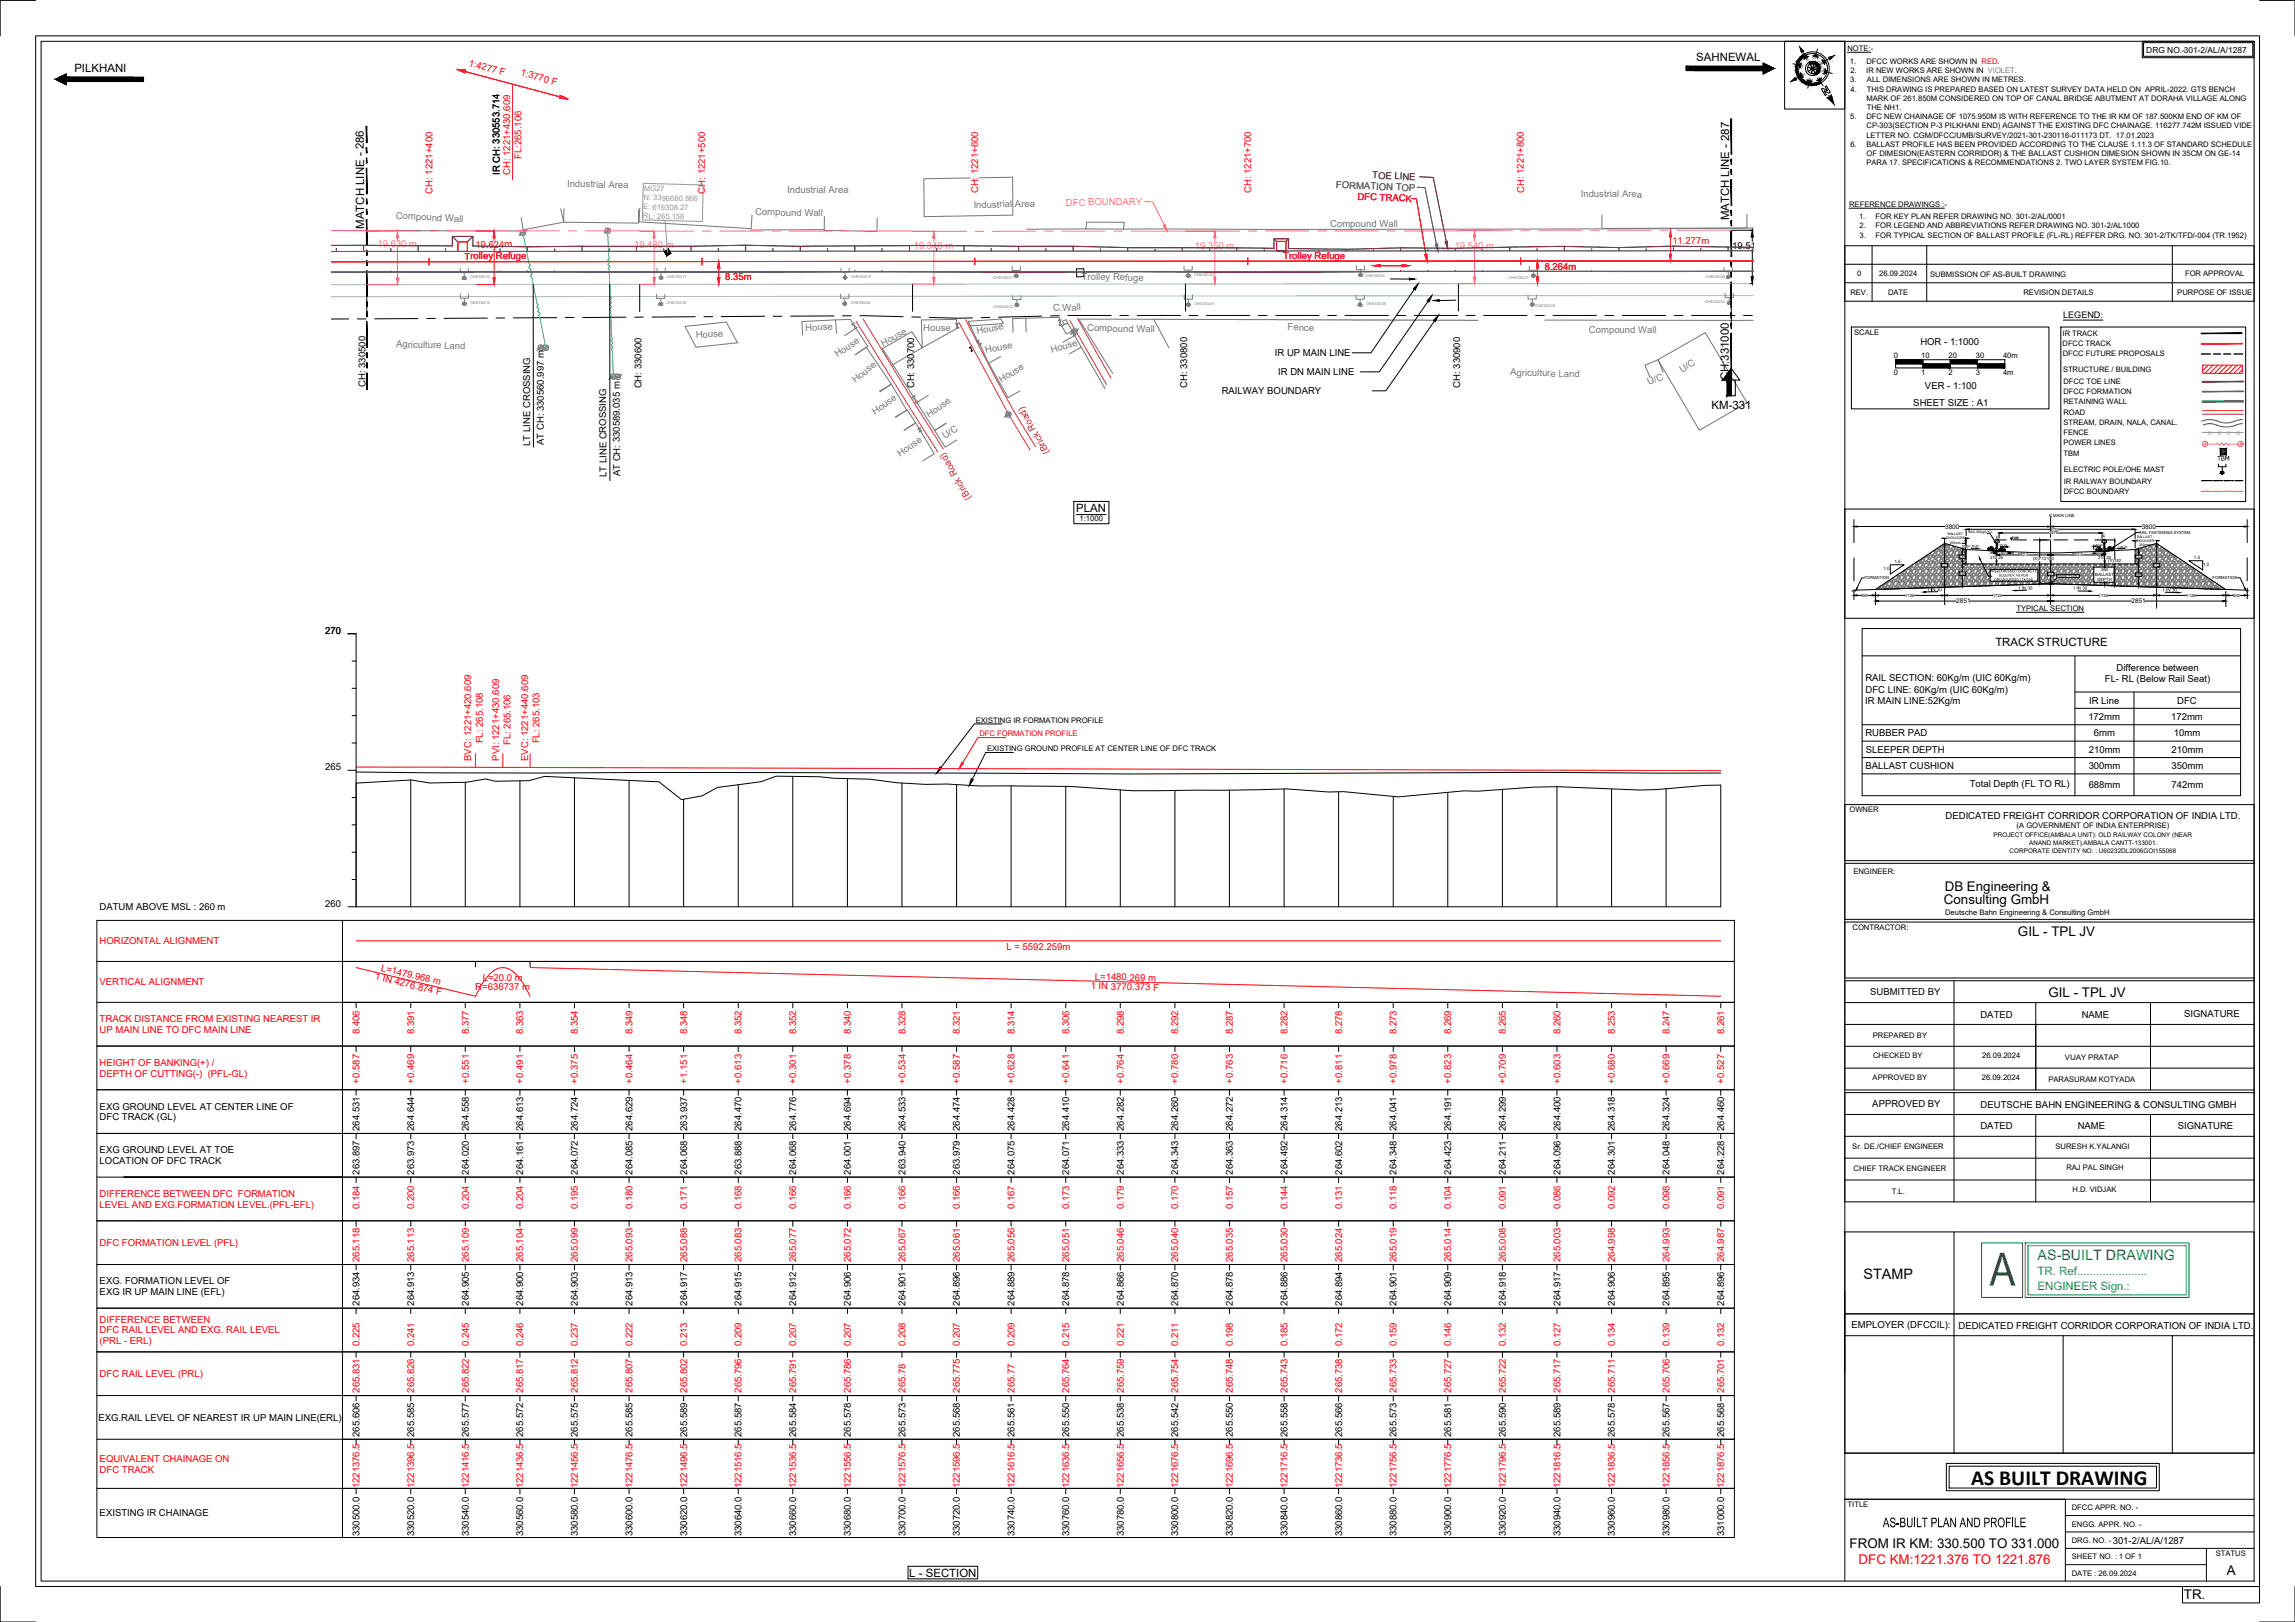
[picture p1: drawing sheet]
<svg xmlns="http://www.w3.org/2000/svg" width="841mm" height="594mm" viewBox="0 0 841 594" stroke-linecap="round" stroke-linejoin="round" font-family="sans-serif">
<defs><g id="words">
<text font-size="18.7" fill="#00b800" x="729.1" y="470.9">A</text>
<text font-size="7.9" x="722.4" y="543.7">AS BUILT DRAWING</text>
<text font-size="5.5" x="690" y="559.4">AS-BUILT PLAN AND PROFILE</text>
<text font-size="5.3" x="682.9" y="468.4">STAMP</text>
<text font-size="5.2" fill="#00b800" x="746.7" y="461.6">AS-BUILT DRAWING</text>
<g font-size="4.9">
<text x="712.7" y="326.4">DB Engineering &amp;</text>
<text x="712.4" y="331.2">Consulting GmbH</text>
<text x="739.5" y="342.8">GIL - TPL JV</text>
<text x="750.7" y="365.1">GIL - TPL JV</text>
<text x="677.8" y="566.9">FROM IR KM: 330.500 TO 331.000</text>
<text x="816" y="576.8">A</text>
<text x="800.3" y="585.7">TR.</text>
</g>
<text font-size="4.9" fill="#f00" x="681.1" y="572.7">DFC KM:1221.376 TO 1221.876</text>
<g font-size="4.2">
<text x="621.6" y="22.4">SAHNEWAL</text>
<text x="27.2" y="26.3">PILKHANI</text>
<text x="133.4" y="83.8" transform="rotate(-90 133.4 83.8)">MATCH LINE - 286</text>
<text x="633.7" y="80.7" transform="rotate(-90 633.7 80.7)">MATCH LINE - 287</text>
<text x="633.5" y="139.3" transform="rotate(-90 633.5 139.3)">CH:331000</text>
<text x="627.2" y="149.6">KM-331</text>
<text x="394.4" y="187.6">PLAN</text>
<text x="731.2" y="236.7">TRACK STRUCTURE</text>
<text x="333.2" y="577.5">L - SECTION</text>
</g>
<g font-size="4.2" fill="#00b800">
<text x="746.7" y="467">TR. Ref......................</text>
<text x="746.7" y="472.4">ENGINEER Sign.:</text>
</g>
<g font-size="3.5" fill="#f00">
<text x="171.6" y="24.2" transform="rotate(15 171.6 24.2)">1:4277 F</text>
<text x="190.6" y="27.6" transform="rotate(15 190.6 27.6)">1:3770 F</text>
<text x="191.2" y="58.3" transform="rotate(-90 191.2 58.3)">FL:265.106</text>
<text x="187" y="64.1" transform="rotate(-90 187 64.1)">CH: 1221+430.609</text>
<text x="158.5" y="70.9" transform="rotate(-90 158.5 70.9)">CH: 1221+400</text>
<text x="258.5" y="70.9" transform="rotate(-90 258.5 70.9)">CH: 1221+500</text>
<text x="358.5" y="70.8" transform="rotate(-90 358.5 70.8)">CH: 1221+600</text>
<text x="458.5" y="70.8" transform="rotate(-90 458.5 70.8)">CH: 1221+700</text>
<text x="558.5" y="70.7" transform="rotate(-90 558.5 70.7)">CH: 1221+800</text>
<text x="497.4" y="73.3" transform="rotate(2 497.4 73.3)">DFC TRACK</text>
<text x="612.8" y="89.4" transform="rotate(-1 612.8 89.4)">11.277m</text>
<text x="170.3" y="95.1">Trolley Refuge</text>
<text x="174.2" y="90.8" transform="rotate(-1 174.2 90.8)">19.624m</text>
<text x="470.3" y="94.9">Trolley Refuge</text>
<text x="566.1" y="99" transform="rotate(-1 566.1 99)">8.264m</text>
<text x="265.8" y="102.5" transform="rotate(-1 265.8 102.5)">8.35m</text>
<text x="176.9" y="272.3" transform="rotate(-90 176.9 272.3)">FL: 265.108</text>
<text x="187.1" y="272.9" transform="rotate(-90 187.1 272.9)">FL: 265.106</text>
<text x="197.7" y="272.3" transform="rotate(-90 197.7 272.3)">FL: 265.103</text>
<text x="172.7" y="278.7" transform="rotate(-90 172.7 278.7)">BVC: 1221+420.609</text>
<text x="183" y="278.7" transform="rotate(-90 183 278.7)">PVI: 1221+430.609</text>
<text x="193.5" y="278.7" transform="rotate(-90 193.5 278.7)">EVC: 1221+440.609</text>
<text x="36.5" y="345.9">HORIZONTAL ALIGNMENT</text>
<text x="368.8" y="347.9">L = 5592.259m</text>
<text x="137.3" y="358.7" transform="rotate(13 137.3 358.7)">1 IN 4276.874 F</text>
<text x="139.5" y="355.6" transform="rotate(14 139.5 355.6)">L=1479.968 m</text>
<text x="176.9" y="359.1">L=20.0 m</text>
<text x="401.2" y="358.9" transform="rotate(1 401.2 358.9)">L=1480.269 m</text>
<text x="36.5" y="360.9">VERTICAL ALIGNMENT</text>
<text x="174.2" y="362.6">R=636737 m</text>
<text x="399.7" y="362.3" transform="rotate(1 399.7 362.3)">1 IN 3770.373 F</text>
<text x="36.5" y="374.4">TRACK DISTANCE FROM EXISTING NEAREST IR</text>
<text x="36.5" y="378.4">UP MAIN LINE TO DFC MAIN LINE</text>
<text x="131.8" y="378.9" transform="rotate(-90 131.8 378.9)">8.406</text>
<text x="151.8" y="378.9" transform="rotate(-90 151.8 378.9)">8.391</text>
<text x="171.8" y="378.9" transform="rotate(-90 171.8 378.9)">8.377</text>
<text x="191.8" y="378.9" transform="rotate(-90 191.8 378.9)">8.363</text>
<text x="211.8" y="378.9" transform="rotate(-90 211.8 378.9)">8.354</text>
<text x="231.8" y="378.9" transform="rotate(-90 231.8 378.9)">8.349</text>
<text x="251.8" y="378.9" transform="rotate(-90 251.8 378.9)">8.348</text>
<text x="271.8" y="378.9" transform="rotate(-90 271.8 378.9)">8.352</text>
<text x="291.8" y="378.9" transform="rotate(-90 291.8 378.9)">8.352</text>
<text x="311.8" y="378.9" transform="rotate(-90 311.8 378.9)">8.340</text>
<text x="331.8" y="378.9" transform="rotate(-90 331.8 378.9)">8.328</text>
<text x="351.8" y="378.9" transform="rotate(-90 351.8 378.9)">8.321</text>
<text x="371.8" y="378.9" transform="rotate(-90 371.8 378.9)">8.314</text>
<text x="391.8" y="378.9" transform="rotate(-90 391.8 378.9)">8.306</text>
<text x="411.8" y="378.9" transform="rotate(-90 411.8 378.9)">8.298</text>
<text x="431.8" y="378.9" transform="rotate(-90 431.8 378.9)">8.292</text>
<text x="451.8" y="378.9" transform="rotate(-90 451.8 378.9)">8.287</text>
<text x="471.8" y="378.9" transform="rotate(-90 471.8 378.9)">8.282</text>
<text x="491.8" y="378.9" transform="rotate(-90 491.8 378.9)">8.278</text>
<text x="511.8" y="378.9" transform="rotate(-90 511.8 378.9)">8.273</text>
<text x="531.8" y="378.9" transform="rotate(-90 531.8 378.9)">8.269</text>
<text x="551.8" y="378.9" transform="rotate(-90 551.8 378.9)">8.265</text>
<text x="571.8" y="378.9" transform="rotate(-90 571.8 378.9)">8.260</text>
<text x="591.8" y="378.9" transform="rotate(-90 591.8 378.9)">8.253</text>
<text x="611.8" y="378.9" transform="rotate(-90 611.8 378.9)">8.247</text>
<text x="631.8" y="378.9" transform="rotate(-90 631.8 378.9)">8.261</text>
<text x="36.5" y="390.4">HEIGHT OF BANKING(+) /</text>
<text x="36.5" y="394.4">DEPTH OF CUTTING(-) (PFL-GL)</text>
<text x="131.8" y="396.9" transform="rotate(-90 131.8 396.9)">+0.587</text>
<text x="151.8" y="396.9" transform="rotate(-90 151.8 396.9)">+0.469</text>
<text x="171.8" y="396.9" transform="rotate(-90 171.8 396.9)">+0.551</text>
<text x="191.8" y="396.9" transform="rotate(-90 191.8 396.9)">+0.491</text>
<text x="211.8" y="396.9" transform="rotate(-90 211.8 396.9)">+0.375</text>
<text x="231.8" y="396.9" transform="rotate(-90 231.8 396.9)">+0.464</text>
<text x="251.8" y="396.9" transform="rotate(-90 251.8 396.9)">+1.151</text>
<text x="271.8" y="396.9" transform="rotate(-90 271.8 396.9)">+0.613</text>
<text x="291.8" y="396.9" transform="rotate(-90 291.8 396.9)">+0.301</text>
<text x="311.8" y="396.9" transform="rotate(-90 311.8 396.9)">+0.378</text>
<text x="331.8" y="396.9" transform="rotate(-90 331.8 396.9)">+0.534</text>
<text x="351.8" y="396.9" transform="rotate(-90 351.8 396.9)">+0.587</text>
<text x="371.8" y="396.9" transform="rotate(-90 371.8 396.9)">+0.628</text>
<text x="391.8" y="396.9" transform="rotate(-90 391.8 396.9)">+0.641</text>
<text x="411.8" y="396.9" transform="rotate(-90 411.8 396.9)">+0.764</text>
<text x="431.8" y="396.9" transform="rotate(-90 431.8 396.9)">+0.780</text>
<text x="451.8" y="396.9" transform="rotate(-90 451.8 396.9)">+0.763</text>
<text x="471.8" y="396.9" transform="rotate(-90 471.8 396.9)">+0.716</text>
<text x="491.8" y="396.9" transform="rotate(-90 491.8 396.9)">+0.811</text>
<text x="511.8" y="396.9" transform="rotate(-90 511.8 396.9)">+0.978</text>
<text x="531.8" y="396.9" transform="rotate(-90 531.8 396.9)">+0.823</text>
<text x="551.8" y="396.9" transform="rotate(-90 551.8 396.9)">+0.709</text>
<text x="571.8" y="396.9" transform="rotate(-90 571.8 396.9)">+0.603</text>
<text x="591.8" y="396.9" transform="rotate(-90 591.8 396.9)">+0.680</text>
<text x="611.8" y="396.9" transform="rotate(-90 611.8 396.9)">+0.669</text>
<text x="631.8" y="396.9" transform="rotate(-90 631.8 396.9)">+0.527</text>
<text x="36.5" y="438.4">DIFFERENCE BETWEEN DFC FORMATION</text>
<text x="36.5" y="442.4">LEVEL AND EXG.FORMATION LEVEL.(PFL-EFL)</text>
<text x="131.8" y="442.9" transform="rotate(-90 131.8 442.9)">0.184</text>
<text x="151.8" y="442.9" transform="rotate(-90 151.8 442.9)">0.200</text>
<text x="171.8" y="442.9" transform="rotate(-90 171.8 442.9)">0.204</text>
<text x="191.8" y="442.9" transform="rotate(-90 191.8 442.9)">0.204</text>
<text x="211.8" y="442.9" transform="rotate(-90 211.8 442.9)">0.195</text>
<text x="231.8" y="442.9" transform="rotate(-90 231.8 442.9)">0.180</text>
<text x="251.8" y="442.9" transform="rotate(-90 251.8 442.9)">0.171</text>
<text x="271.8" y="442.9" transform="rotate(-90 271.8 442.9)">0.168</text>
<text x="291.8" y="442.9" transform="rotate(-90 291.8 442.9)">0.166</text>
<text x="311.8" y="442.9" transform="rotate(-90 311.8 442.9)">0.166</text>
<text x="331.8" y="442.9" transform="rotate(-90 331.8 442.9)">0.166</text>
<text x="351.8" y="442.9" transform="rotate(-90 351.8 442.9)">0.166</text>
<text x="371.8" y="442.9" transform="rotate(-90 371.8 442.9)">0.167</text>
<text x="391.8" y="442.9" transform="rotate(-90 391.8 442.9)">0.173</text>
<text x="411.8" y="442.9" transform="rotate(-90 411.8 442.9)">0.179</text>
<text x="431.8" y="442.9" transform="rotate(-90 431.8 442.9)">0.170</text>
<text x="451.8" y="442.9" transform="rotate(-90 451.8 442.9)">0.157</text>
<text x="471.8" y="442.9" transform="rotate(-90 471.8 442.9)">0.144</text>
<text x="491.8" y="442.9" transform="rotate(-90 491.8 442.9)">0.131</text>
<text x="511.8" y="442.9" transform="rotate(-90 511.8 442.9)">0.118</text>
<text x="531.8" y="442.9" transform="rotate(-90 531.8 442.9)">0.104</text>
<text x="551.8" y="442.9" transform="rotate(-90 551.8 442.9)">0.091</text>
<text x="571.8" y="442.9" transform="rotate(-90 571.8 442.9)">0.086</text>
<text x="591.8" y="442.9" transform="rotate(-90 591.8 442.9)">0.092</text>
<text x="611.8" y="442.9" transform="rotate(-90 611.8 442.9)">0.098</text>
<text x="631.8" y="442.9" transform="rotate(-90 631.8 442.9)">0.091</text>
<text x="36.5" y="456.4">DFC FORMATION LEVEL (PFL)</text>
<text x="131.8" y="462.3" transform="rotate(-90 131.8 462.3)">265.118</text>
<text x="151.8" y="462.3" transform="rotate(-90 151.8 462.3)">265.113</text>
<text x="171.8" y="462.3" transform="rotate(-90 171.8 462.3)">265.109</text>
<text x="191.8" y="462.3" transform="rotate(-90 191.8 462.3)">265.104</text>
<text x="211.8" y="462.3" transform="rotate(-90 211.8 462.3)">265.099</text>
<text x="231.8" y="462.3" transform="rotate(-90 231.8 462.3)">265.093</text>
<text x="251.8" y="462.3" transform="rotate(-90 251.8 462.3)">265.088</text>
<text x="271.8" y="462.3" transform="rotate(-90 271.8 462.3)">265.083</text>
<text x="291.8" y="462.3" transform="rotate(-90 291.8 462.3)">265.077</text>
<text x="311.8" y="462.3" transform="rotate(-90 311.8 462.3)">265.072</text>
<text x="331.8" y="462.3" transform="rotate(-90 331.8 462.3)">265.067</text>
<text x="351.8" y="462.3" transform="rotate(-90 351.8 462.3)">265.061</text>
<text x="371.8" y="462.3" transform="rotate(-90 371.8 462.3)">265.056</text>
<text x="391.8" y="462.3" transform="rotate(-90 391.8 462.3)">265.051</text>
<text x="411.8" y="462.3" transform="rotate(-90 411.8 462.3)">265.046</text>
<text x="431.8" y="462.3" transform="rotate(-90 431.8 462.3)">265.040</text>
<text x="451.8" y="462.3" transform="rotate(-90 451.8 462.3)">265.035</text>
<text x="471.8" y="462.3" transform="rotate(-90 471.8 462.3)">265.030</text>
<text x="491.8" y="462.3" transform="rotate(-90 491.8 462.3)">265.024</text>
<text x="511.8" y="462.3" transform="rotate(-90 511.8 462.3)">265.019</text>
<text x="531.8" y="462.3" transform="rotate(-90 531.8 462.3)">265.014</text>
<text x="551.8" y="462.3" transform="rotate(-90 551.8 462.3)">265.008</text>
<text x="571.8" y="462.3" transform="rotate(-90 571.8 462.3)">265.003</text>
<text x="591.8" y="462.3" transform="rotate(-90 591.8 462.3)">264.998</text>
<text x="611.8" y="462.3" transform="rotate(-90 611.8 462.3)">264.993</text>
<text x="631.8" y="462.3" transform="rotate(-90 631.8 462.3)">264.987</text>
<text x="36.5" y="484.4">DIFFERENCE BETWEEN</text>
<text x="36.5" y="488.4">DFC RAIL LEVEL AND EXG. RAIL LEVEL</text>
<text x="36.5" y="492.4">(PRL - ERL)</text>
<text x="131.8" y="493.1" transform="rotate(-90 131.8 493.1)">0.225</text>
<text x="151.8" y="493.1" transform="rotate(-90 151.8 493.1)">0.241</text>
<text x="171.8" y="493.1" transform="rotate(-90 171.8 493.1)">0.245</text>
<text x="191.8" y="493.1" transform="rotate(-90 191.8 493.1)">0.246</text>
<text x="211.8" y="493.1" transform="rotate(-90 211.8 493.1)">0.237</text>
<text x="231.8" y="493.1" transform="rotate(-90 231.8 493.1)">0.222</text>
<text x="251.8" y="493.1" transform="rotate(-90 251.8 493.1)">0.213</text>
<text x="271.8" y="493.1" transform="rotate(-90 271.8 493.1)">0.209</text>
<text x="291.8" y="493.1" transform="rotate(-90 291.8 493.1)">0.207</text>
<text x="311.8" y="493.1" transform="rotate(-90 311.8 493.1)">0.207</text>
<text x="331.8" y="493.1" transform="rotate(-90 331.8 493.1)">0.208</text>
<text x="351.8" y="493.1" transform="rotate(-90 351.8 493.1)">0.207</text>
<text x="371.8" y="493.1" transform="rotate(-90 371.8 493.1)">0.209</text>
<text x="391.8" y="493.1" transform="rotate(-90 391.8 493.1)">0.215</text>
<text x="411.8" y="493.1" transform="rotate(-90 411.8 493.1)">0.221</text>
<text x="431.8" y="493.1" transform="rotate(-90 431.8 493.1)">0.211</text>
<text x="451.8" y="493.1" transform="rotate(-90 451.8 493.1)">0.198</text>
<text x="471.8" y="493.1" transform="rotate(-90 471.8 493.1)">0.185</text>
<text x="491.8" y="493.1" transform="rotate(-90 491.8 493.1)">0.172</text>
<text x="511.8" y="493.1" transform="rotate(-90 511.8 493.1)">0.159</text>
<text x="531.8" y="493.1" transform="rotate(-90 531.8 493.1)">0.146</text>
<text x="551.8" y="493.1" transform="rotate(-90 551.8 493.1)">0.132</text>
<text x="571.8" y="493.1" transform="rotate(-90 571.8 493.1)">0.127</text>
<text x="591.8" y="493.1" transform="rotate(-90 591.8 493.1)">0.134</text>
<text x="611.8" y="493.1" transform="rotate(-90 611.8 493.1)">0.139</text>
<text x="631.8" y="493.1" transform="rotate(-90 631.8 493.1)">0.132</text>
<text x="36.5" y="504.4">DFC RAIL LEVEL (PRL)</text>
<text x="131.8" y="510.1" transform="rotate(-90 131.8 510.1)">265.831</text>
<text x="151.8" y="510.1" transform="rotate(-90 151.8 510.1)">265.826</text>
<text x="171.8" y="510.1" transform="rotate(-90 171.8 510.1)">265.822</text>
<text x="191.8" y="510.1" transform="rotate(-90 191.8 510.1)">265.817</text>
<text x="211.8" y="510.1" transform="rotate(-90 211.8 510.1)">265.812</text>
<text x="231.8" y="510.1" transform="rotate(-90 231.8 510.1)">265.807</text>
<text x="251.8" y="510.1" transform="rotate(-90 251.8 510.1)">265.802</text>
<text x="271.8" y="510.1" transform="rotate(-90 271.8 510.1)">265.796</text>
<text x="291.8" y="510.1" transform="rotate(-90 291.8 510.1)">265.791</text>
<text x="311.8" y="510.1" transform="rotate(-90 311.8 510.1)">265.786</text>
<text x="331.8" y="510.1" transform="rotate(-90 331.8 510.1)">265.78</text>
<text x="351.8" y="510.1" transform="rotate(-90 351.8 510.1)">265.775</text>
<text x="371.8" y="510.1" transform="rotate(-90 371.8 510.1)">265.77</text>
<text x="391.8" y="510.1" transform="rotate(-90 391.8 510.1)">265.764</text>
<text x="411.8" y="510.1" transform="rotate(-90 411.8 510.1)">265.759</text>
<text x="431.8" y="510.1" transform="rotate(-90 431.8 510.1)">265.754</text>
<text x="451.8" y="510.1" transform="rotate(-90 451.8 510.1)">265.748</text>
<text x="471.8" y="510.1" transform="rotate(-90 471.8 510.1)">265.743</text>
<text x="491.8" y="510.1" transform="rotate(-90 491.8 510.1)">265.738</text>
<text x="511.8" y="510.1" transform="rotate(-90 511.8 510.1)">265.733</text>
<text x="531.8" y="510.1" transform="rotate(-90 531.8 510.1)">265.727</text>
<text x="551.8" y="510.1" transform="rotate(-90 551.8 510.1)">265.722</text>
<text x="571.8" y="510.1" transform="rotate(-90 571.8 510.1)">265.717</text>
<text x="591.8" y="510.1" transform="rotate(-90 591.8 510.1)">265.711</text>
<text x="611.8" y="510.1" transform="rotate(-90 611.8 510.1)">265.706</text>
<text x="631.8" y="510.1" transform="rotate(-90 631.8 510.1)">265.701</text>
<text x="36.5" y="535.4">EQUIVALENT CHAINAGE ON</text>
<text x="36.5" y="539.4">DFC TRACK</text>
<text x="131.8" y="545.1" transform="rotate(-90 131.8 545.1)">1221376.5</text>
<text x="151.8" y="545.1" transform="rotate(-90 151.8 545.1)">1221396.5</text>
<text x="171.8" y="545.1" transform="rotate(-90 171.8 545.1)">1221416.5</text>
<text x="191.8" y="545.1" transform="rotate(-90 191.8 545.1)">1221436.5</text>
<text x="211.8" y="545.1" transform="rotate(-90 211.8 545.1)">1221456.5</text>
<text x="231.8" y="545.1" transform="rotate(-90 231.8 545.1)">1221476.5</text>
<text x="251.8" y="545.1" transform="rotate(-90 251.8 545.1)">1221496.5</text>
<text x="271.8" y="545.1" transform="rotate(-90 271.8 545.1)">1221516.5</text>
<text x="291.8" y="545.1" transform="rotate(-90 291.8 545.1)">1221536.5</text>
<text x="311.8" y="545.1" transform="rotate(-90 311.8 545.1)">1221556.5</text>
<text x="331.8" y="545.1" transform="rotate(-90 331.8 545.1)">1221576.5</text>
<text x="351.8" y="545.1" transform="rotate(-90 351.8 545.1)">1221596.5</text>
<text x="371.8" y="545.1" transform="rotate(-90 371.8 545.1)">1221616.5</text>
<text x="391.8" y="545.1" transform="rotate(-90 391.8 545.1)">1221636.5</text>
<text x="411.8" y="545.1" transform="rotate(-90 411.8 545.1)">1221656.5</text>
<text x="431.8" y="545.1" transform="rotate(-90 431.8 545.1)">1221676.5</text>
<text x="451.8" y="545.1" transform="rotate(-90 451.8 545.1)">1221696.5</text>
<text x="471.8" y="545.1" transform="rotate(-90 471.8 545.1)">1221716.5</text>
<text x="491.8" y="545.1" transform="rotate(-90 491.8 545.1)">1221736.5</text>
<text x="511.8" y="545.1" transform="rotate(-90 511.8 545.1)">1221756.5</text>
<text x="531.8" y="545.1" transform="rotate(-90 531.8 545.1)">1221776.5</text>
<text x="551.8" y="545.1" transform="rotate(-90 551.8 545.1)">1221796.5</text>
<text x="571.8" y="545.1" transform="rotate(-90 571.8 545.1)">1221816.5</text>
<text x="591.8" y="545.1" transform="rotate(-90 591.8 545.1)">1221836.5</text>
<text x="611.8" y="545.1" transform="rotate(-90 611.8 545.1)">1221856.5</text>
<text x="631.8" y="545.1" transform="rotate(-90 631.8 545.1)">1221876.5</text>
</g>
<g font-size="3.5">
<text x="183.1" y="64.1" transform="rotate(-90 183.1 64.1)">IR CH: 330553.714</text>
<text x="634.8" y="91">19.515 m</text>
<text x="467.2" y="130.3">IR UP MAIN LINE</text>
<text x="703.7" y="126.4">HOR - 1:1000</text>
<text x="468.4" y="137.3">IR DN MAIN LINE</text>
<text x="133.9" y="141.7" transform="rotate(-90 133.9 141.7)">CH: 330500</text>
<text x="235.1" y="142.3" transform="rotate(-90 235.1 142.3)">CH: 330600</text>
<text x="335.1" y="142.2" transform="rotate(-90 335.1 142.2)">CH: 330700</text>
<text x="435.1" y="142.1" transform="rotate(-90 435.1 142.1)">CH: 330800</text>
<text x="535.1" y="142" transform="rotate(-90 535.1 142)">CH: 330900</text>
<text x="705.4" y="142.5">VER - 1:100</text>
<text x="447.7" y="144.4">RAILWAY BOUNDARY</text>
<text x="701.2" y="148.6">SHEET SIZE : A1</text>
<text x="194.3" y="163.3" transform="rotate(-90 194.3 163.3)">LT LINE CROSSING</text>
<text x="199.3" y="163" transform="rotate(-90 199.3 163)">AT CH: 330560.997 m</text>
<text x="222.2" y="174.7" transform="rotate(-90 222.2 174.7)">LT LINE CROSSING</text>
<text x="227.2" y="174.4" transform="rotate(-90 227.2 174.4)">AT CH: 330589.035 m</text>
<text x="119.2" y="232.1">270</text>
<text x="775.7" y="245.6">Difference between</text>
<text x="683.6" y="249.5">RAIL SECTION: 60Kg/m (UIC 60Kg/m)</text>
<text x="771.3" y="249.8">FL- RL (Below Rail Seat)</text>
<text x="683.5" y="258">IR MAIN LINE:52Kg/m</text>
<text x="683.6" y="253.7">DFC LINE: 60Kg/m (UIC 60Kg/m)</text>
<text x="765.6" y="257.7">IR Line</text>
<text x="797.9" y="257.7">DFC</text>
<text x="765.3" y="263.7">172mm</text>
<text x="795.6" y="263.7">172mm</text>
<text x="683.6" y="269.7">RUBBER PAD</text>
<text x="767.4" y="269.7">6mm</text>
<text x="796.6" y="269.7">10mm</text>
<text x="683.7" y="275.7">SLEEPER DEPTH</text>
<text x="765.5" y="275.7">210mm</text>
<text x="795.8" y="275.7">210mm</text>
<text x="683.6" y="281.7">BALLAST CUSHION</text>
<text x="765.4" y="281.7">300mm</text>
<text x="795.8" y="281.7">350mm</text>
<text x="119.2" y="282.1">265</text>
<text x="721.8" y="288.3">Total Depth (FL TO RL)</text>
<text x="765.4" y="288.7">688mm</text>
<text x="795.8" y="288.7">742mm</text>
<text x="713" y="299.8">DEDICATED FREIGHT CORRIDOR CORPORATION OF INDIA LTD.</text>
<text x="36.5" y="333.4">DATUM ABOVE MSL : 260 m</text>
<text x="119.2" y="332.1">260</text>
<text x="685.3" y="364.4">SUBMITTED BY</text>
<text x="725.7" y="372.7">DATED</text>
<text x="762.9" y="372.7">NAME</text>
<text x="800.4" y="372.6">SIGNATURE</text>
<text x="36.5" y="406.4">EXG GROUND LEVEL AT CENTER LINE OF</text>
<text x="686.1" y="405.4">APPROVED BY</text>
<text x="725.8" y="405.7">DEUTSCHE BAHN ENGINEERING &amp; CONSULTING GMBH</text>
<text x="36.5" y="410.4">DFC TRACK (GL)</text>
<text x="725.7" y="413.7">DATED</text>
<text x="761.4" y="413.7">NAME</text>
<text x="798.1" y="413.6">SIGNATURE</text>
<text x="131.8" y="414.2" transform="rotate(-90 131.8 414.2)">264.531</text>
<text x="151.8" y="414.2" transform="rotate(-90 151.8 414.2)">264.644</text>
<text x="171.8" y="414.2" transform="rotate(-90 171.8 414.2)">264.558</text>
<text x="191.8" y="414.2" transform="rotate(-90 191.8 414.2)">264.613</text>
<text x="211.8" y="414.2" transform="rotate(-90 211.8 414.2)">264.724</text>
<text x="231.8" y="414.2" transform="rotate(-90 231.8 414.2)">264.629</text>
<text x="251.8" y="414.2" transform="rotate(-90 251.8 414.2)">263.937</text>
<text x="271.8" y="414.2" transform="rotate(-90 271.8 414.2)">264.470</text>
<text x="291.8" y="414.2" transform="rotate(-90 291.8 414.2)">264.776</text>
<text x="311.8" y="414.2" transform="rotate(-90 311.8 414.2)">264.694</text>
<text x="331.8" y="414.2" transform="rotate(-90 331.8 414.2)">264.533</text>
<text x="351.8" y="414.2" transform="rotate(-90 351.8 414.2)">264.474</text>
<text x="371.8" y="414.2" transform="rotate(-90 371.8 414.2)">264.428</text>
<text x="391.8" y="414.2" transform="rotate(-90 391.8 414.2)">264.410</text>
<text x="411.8" y="414.2" transform="rotate(-90 411.8 414.2)">264.282</text>
<text x="431.8" y="414.2" transform="rotate(-90 431.8 414.2)">264.260</text>
<text x="451.8" y="414.2" transform="rotate(-90 451.8 414.2)">264.272</text>
<text x="471.8" y="414.2" transform="rotate(-90 471.8 414.2)">264.314</text>
<text x="491.8" y="414.2" transform="rotate(-90 491.8 414.2)">264.213</text>
<text x="511.8" y="414.2" transform="rotate(-90 511.8 414.2)">264.041</text>
<text x="531.8" y="414.2" transform="rotate(-90 531.8 414.2)">264.191</text>
<text x="551.8" y="414.2" transform="rotate(-90 551.8 414.2)">264.299</text>
<text x="571.8" y="414.2" transform="rotate(-90 571.8 414.2)">264.400</text>
<text x="591.8" y="414.2" transform="rotate(-90 591.8 414.2)">264.318</text>
<text x="611.8" y="414.2" transform="rotate(-90 611.8 414.2)">264.324</text>
<text x="631.8" y="414.2" transform="rotate(-90 631.8 414.2)">264.460</text>
<text x="36.5" y="422.4">EXG GROUND LEVEL AT TOE</text>
<text x="36.5" y="426.4">LOCATION OF DFC TRACK</text>
<text x="131.8" y="430.2" transform="rotate(-90 131.8 430.2)">263.897</text>
<text x="151.8" y="430.2" transform="rotate(-90 151.8 430.2)">263.973</text>
<text x="171.8" y="430.2" transform="rotate(-90 171.8 430.2)">264.020</text>
<text x="191.8" y="430.2" transform="rotate(-90 191.8 430.2)">264.161</text>
<text x="211.8" y="430.2" transform="rotate(-90 211.8 430.2)">264.072</text>
<text x="231.8" y="430.2" transform="rotate(-90 231.8 430.2)">264.085</text>
<text x="251.8" y="430.2" transform="rotate(-90 251.8 430.2)">264.068</text>
<text x="271.8" y="430.2" transform="rotate(-90 271.8 430.2)">263.888</text>
<text x="291.8" y="430.2" transform="rotate(-90 291.8 430.2)">264.068</text>
<text x="311.8" y="430.2" transform="rotate(-90 311.8 430.2)">264.001</text>
<text x="331.8" y="430.2" transform="rotate(-90 331.8 430.2)">263.940</text>
<text x="351.8" y="430.2" transform="rotate(-90 351.8 430.2)">263.979</text>
<text x="371.8" y="430.2" transform="rotate(-90 371.8 430.2)">264.075</text>
<text x="391.8" y="430.2" transform="rotate(-90 391.8 430.2)">264.071</text>
<text x="411.8" y="430.2" transform="rotate(-90 411.8 430.2)">264.333</text>
<text x="431.8" y="430.2" transform="rotate(-90 431.8 430.2)">264.343</text>
<text x="451.8" y="430.2" transform="rotate(-90 451.8 430.2)">264.363</text>
<text x="471.8" y="430.2" transform="rotate(-90 471.8 430.2)">264.492</text>
<text x="491.8" y="430.2" transform="rotate(-90 491.8 430.2)">264.602</text>
<text x="511.8" y="430.2" transform="rotate(-90 511.8 430.2)">264.348</text>
<text x="531.8" y="430.2" transform="rotate(-90 531.8 430.2)">264.423</text>
<text x="551.8" y="430.2" transform="rotate(-90 551.8 430.2)">264.211</text>
<text x="571.8" y="430.2" transform="rotate(-90 571.8 430.2)">264.096</text>
<text x="591.8" y="430.2" transform="rotate(-90 591.8 430.2)">264.301</text>
<text x="611.8" y="430.2" transform="rotate(-90 611.8 430.2)">264.048</text>
<text x="631.8" y="430.2" transform="rotate(-90 631.8 430.2)">264.228</text>
<text x="36.5" y="470.4">EXG. FORMATION LEVEL OF</text>
<text x="36.5" y="474.4">EXG IR UP MAIN LINE (EFL)</text>
<text x="131.8" y="478.3" transform="rotate(-90 131.8 478.3)">264.934</text>
<text x="151.8" y="478.3" transform="rotate(-90 151.8 478.3)">264.913</text>
<text x="171.8" y="478.3" transform="rotate(-90 171.8 478.3)">264.905</text>
<text x="191.8" y="478.3" transform="rotate(-90 191.8 478.3)">264.900</text>
<text x="211.8" y="478.3" transform="rotate(-90 211.8 478.3)">264.903</text>
<text x="231.8" y="478.3" transform="rotate(-90 231.8 478.3)">264.913</text>
<text x="251.8" y="478.3" transform="rotate(-90 251.8 478.3)">264.917</text>
<text x="271.8" y="478.3" transform="rotate(-90 271.8 478.3)">264.915</text>
<text x="291.8" y="478.3" transform="rotate(-90 291.8 478.3)">264.912</text>
<text x="311.8" y="478.3" transform="rotate(-90 311.8 478.3)">264.906</text>
<text x="331.8" y="478.3" transform="rotate(-90 331.8 478.3)">264.901</text>
<text x="351.8" y="478.3" transform="rotate(-90 351.8 478.3)">264.896</text>
<text x="371.8" y="478.3" transform="rotate(-90 371.8 478.3)">264.889</text>
<text x="391.8" y="478.3" transform="rotate(-90 391.8 478.3)">264.878</text>
<text x="411.8" y="478.3" transform="rotate(-90 411.8 478.3)">264.866</text>
<text x="431.8" y="478.3" transform="rotate(-90 431.8 478.3)">264.870</text>
<text x="451.8" y="478.3" transform="rotate(-90 451.8 478.3)">264.878</text>
<text x="471.8" y="478.3" transform="rotate(-90 471.8 478.3)">264.886</text>
<text x="491.8" y="478.3" transform="rotate(-90 491.8 478.3)">264.894</text>
<text x="511.8" y="478.3" transform="rotate(-90 511.8 478.3)">264.901</text>
<text x="531.8" y="478.3" transform="rotate(-90 531.8 478.3)">264.909</text>
<text x="551.8" y="478.3" transform="rotate(-90 551.8 478.3)">264.918</text>
<text x="571.8" y="478.3" transform="rotate(-90 571.8 478.3)">264.917</text>
<text x="591.8" y="478.3" transform="rotate(-90 591.8 478.3)">264.906</text>
<text x="611.8" y="478.3" transform="rotate(-90 611.8 478.3)">264.895</text>
<text x="631.8" y="478.3" transform="rotate(-90 631.8 478.3)">264.896</text>
<text x="678.5" y="486.3">EMPLOYER (DFCCIL):</text>
<text x="717.7" y="486.6">DEDICATED FREIGHT CORRIDOR CORPORATION OF INDIA LTD.</text>
<text x="36.1" y="520.4">EXG.RAIL LEVEL OF NEAREST IR UP MAIN LINE(ERL)</text>
<text x="131.8" y="526.3" transform="rotate(-90 131.8 526.3)">265.606</text>
<text x="151.8" y="526.3" transform="rotate(-90 151.8 526.3)">265.585</text>
<text x="171.8" y="526.3" transform="rotate(-90 171.8 526.3)">265.577</text>
<text x="191.8" y="526.3" transform="rotate(-90 191.8 526.3)">265.572</text>
<text x="211.8" y="526.3" transform="rotate(-90 211.8 526.3)">265.575</text>
<text x="231.8" y="526.3" transform="rotate(-90 231.8 526.3)">265.585</text>
<text x="251.8" y="526.3" transform="rotate(-90 251.8 526.3)">265.589</text>
<text x="271.8" y="526.3" transform="rotate(-90 271.8 526.3)">265.587</text>
<text x="291.8" y="526.3" transform="rotate(-90 291.8 526.3)">265.584</text>
<text x="311.8" y="526.3" transform="rotate(-90 311.8 526.3)">265.578</text>
<text x="331.8" y="526.3" transform="rotate(-90 331.8 526.3)">265.573</text>
<text x="351.8" y="526.3" transform="rotate(-90 351.8 526.3)">265.568</text>
<text x="371.8" y="526.3" transform="rotate(-90 371.8 526.3)">265.561</text>
<text x="391.8" y="526.3" transform="rotate(-90 391.8 526.3)">265.550</text>
<text x="411.8" y="526.3" transform="rotate(-90 411.8 526.3)">265.538</text>
<text x="431.8" y="526.3" transform="rotate(-90 431.8 526.3)">265.542</text>
<text x="451.8" y="526.3" transform="rotate(-90 451.8 526.3)">265.550</text>
<text x="471.8" y="526.3" transform="rotate(-90 471.8 526.3)">265.558</text>
<text x="491.8" y="526.3" transform="rotate(-90 491.8 526.3)">265.566</text>
<text x="511.8" y="526.3" transform="rotate(-90 511.8 526.3)">265.573</text>
<text x="531.8" y="526.3" transform="rotate(-90 531.8 526.3)">265.581</text>
<text x="551.8" y="526.3" transform="rotate(-90 551.8 526.3)">265.590</text>
<text x="571.8" y="526.3" transform="rotate(-90 571.8 526.3)">265.589</text>
<text x="591.8" y="526.3" transform="rotate(-90 591.8 526.3)">265.578</text>
<text x="611.8" y="526.3" transform="rotate(-90 611.8 526.3)">265.567</text>
<text x="631.8" y="526.3" transform="rotate(-90 631.8 526.3)">265.568</text>
<text x="36.5" y="555.4">EXISTING IR CHAINAGE</text>
<text x="131.8" y="562.7" transform="rotate(-90 131.8 562.7)">330500.0</text>
<text x="151.8" y="562.7" transform="rotate(-90 151.8 562.7)">330520.0</text>
<text x="171.8" y="562.7" transform="rotate(-90 171.8 562.7)">330540.0</text>
<text x="191.8" y="562.7" transform="rotate(-90 191.8 562.7)">330560.0</text>
<text x="211.8" y="562.7" transform="rotate(-90 211.8 562.7)">330580.0</text>
<text x="231.8" y="562.7" transform="rotate(-90 231.8 562.7)">330600.0</text>
<text x="251.8" y="562.7" transform="rotate(-90 251.8 562.7)">330620.0</text>
<text x="271.8" y="562.7" transform="rotate(-90 271.8 562.7)">330640.0</text>
<text x="291.8" y="562.7" transform="rotate(-90 291.8 562.7)">330660.0</text>
<text x="311.8" y="562.7" transform="rotate(-90 311.8 562.7)">330680.0</text>
<text x="331.8" y="562.7" transform="rotate(-90 331.8 562.7)">330700.0</text>
<text x="351.8" y="562.7" transform="rotate(-90 351.8 562.7)">330720.0</text>
<text x="371.8" y="562.7" transform="rotate(-90 371.8 562.7)">330740.0</text>
<text x="391.8" y="562.7" transform="rotate(-90 391.8 562.7)">330760.0</text>
<text x="411.8" y="562.7" transform="rotate(-90 411.8 562.7)">330780.0</text>
<text x="431.8" y="562.7" transform="rotate(-90 431.8 562.7)">330800.0</text>
<text x="451.8" y="562.7" transform="rotate(-90 451.8 562.7)">330820.0</text>
<text x="471.8" y="562.7" transform="rotate(-90 471.8 562.7)">330840.0</text>
<text x="491.8" y="562.7" transform="rotate(-90 491.8 562.7)">330860.0</text>
<text x="511.8" y="562.7" transform="rotate(-90 511.8 562.7)">330880.0</text>
<text x="531.8" y="562.7" transform="rotate(-90 531.8 562.7)">330900.0</text>
<text x="551.8" y="562.7" transform="rotate(-90 551.8 562.7)">330920.0</text>
<text x="571.8" y="562.7" transform="rotate(-90 571.8 562.7)">330940.0</text>
<text x="591.8" y="562.7" transform="rotate(-90 591.8 562.7)">330960.0</text>
<text x="611.8" y="562.7" transform="rotate(-90 611.8 562.7)">330980.0</text>
<text x="631.8" y="562.7" transform="rotate(-90 631.8 562.7)">331000.0</text>
<text x="774.2" y="565.3">301-2/AL/A/1287</text>
</g>
<text font-size="3.5" fill="#723956" x="502.9" y="65.3" transform="rotate(2 502.9 65.3)">TOE LINE</text>
<g font-size="3.5" fill="#767676">
<text x="207.8" y="68.3" transform="rotate(2 207.8 68.3)">Industrial Area</text>
<text x="288.5" y="70.6">Industrial Area</text>
<text x="356.8" y="76.1" transform="rotate(-1 356.8 76.1)">Industrial Area</text>
<text x="579.3" y="72.2">Industrial Area</text>
<text x="145" y="80.1" transform="rotate(3 145 80.1)">Compound Wall</text>
<text x="276.7" y="78.7" transform="rotate(1 276.7 78.7)">Compound Wall</text>
<text x="487.5" y="83.2">Compound Wall</text>
<text x="396.4" y="102.6">Trolley Refuge</text>
<text x="385.9" y="114" transform="rotate(-2 385.9 114)">C.Wall</text>
<text x="255.1" y="123.8" transform="rotate(-4 255.1 123.8)">House</text>
<text x="295.2" y="121.3" transform="rotate(-4 295.2 121.3)">House</text>
<text x="338.3" y="121.2" transform="rotate(2 338.3 121.2)">House</text>
<text x="358" y="122.3" transform="rotate(-9 358 122.3)">House</text>
<text x="398.4" y="121.3" transform="rotate(1 398.4 121.3)">Compound Wall</text>
<text x="471.8" y="121" transform="rotate(1 471.8 121)">Fence</text>
<text x="582.3" y="121.9">Compound Wall</text>
<text x="145.1" y="127.2" transform="rotate(2 145.1 127.2)">Agriculture Land</text>
<text x="306.9" y="130.9" transform="rotate(-34 306.9 130.9)">House</text>
<text x="323.6" y="126.9" transform="rotate(-28 323.6 126.9)">House</text>
<text x="361.3" y="129.4" transform="rotate(-11 361.3 129.4)">House</text>
<text x="385.4" y="129.3" transform="rotate(-16 385.4 129.3)">House</text>
<text x="553.5" y="137.5" transform="rotate(2 553.5 137.5)">Agriculture Land</text>
<text x="616.4" y="136.7" transform="rotate(-32 616.4 136.7)">U/C</text>
<text x="313.5" y="140.4" transform="rotate(-39 313.5 140.4)">House</text>
<text x="367" y="140.3" transform="rotate(-32 367 140.3)">House</text>
<text x="604.3" y="141.1" transform="rotate(-22 604.3 141.1)">U/C</text>
<text x="320.7" y="152" transform="rotate(-36 320.7 152)">House</text>
<text x="340.5" y="153" transform="rotate(-35 340.5 153)">House</text>
<text x="346.2" y="160.9" transform="rotate(-31 346.2 160.9)">U/C</text>
<text x="329.9" y="167.3" transform="rotate(-35 329.9 167.3)">House</text>
</g>
<text font-size="3.5" fill="#5d4a95" x="489.6" y="68.9" transform="rotate(2 489.6 68.9)">FORMATION TOP</text>
<g font-size="3.5" fill="#f0f">
<text x="390.6" y="75.3">DFC BOUNDARY</text>
<text x="138.3" y="90.5">19.630 m</text>
<text x="232.4" y="90.9">19.480 m</text>
<text x="334.8" y="91.2">19.340 m</text>
<text x="437.8" y="91.3">19.350 m</text>
<text x="533" y="91">19.540 m</text>
</g>
<g font-size="3.5" fill="#b85c00">
<text x="384.8" y="165.6" transform="rotate(-120 384.8 165.6)">(Brick Road)</text>
<text x="356" y="182.3" transform="rotate(-120 356 182.3)">(Brick Road)</text>
</g>
<text font-size="3.3" x="756.1" y="116.6">LEGEND:</text>
<text font-size="3.1" x="786.5" y="19.3">DRG NO.-301-2/AL/A/1287</text>
<g font-size="2.8">
<text x="677" y="18.6">NOTE:-</text>
<text x="677.9" y="23.5">1.</text>
<text x="684" y="23.5">DFCC WORKS ARE SHOWN IN RED.</text>
<text x="678.1" y="26.8">2.</text>
<text x="683.9" y="26.8">IR NEW WORKS ARE SHOWN IN VIOLET.</text>
<text x="678" y="30.2">3.</text>
<text x="678.1" y="33.5">4.</text>
<text x="684.1" y="33.5">THIS DRAWING IS PREPARED BASED ON LATEST SURVEY DATA HELD ON APRIL-2022. GTS BENCH</text>
<text x="684.2" y="30.2">ALL DIMENSIONS ARE SHOWN IN METRES.</text>
<text x="684" y="36.9">MARK OF 261.850M CONSIDERED ON TOP OF CANAL BRIDGE ABUTMENT AT DORAHA VILLAGE ALONG</text>
<text x="684.1" y="40.3">THE NH1.</text>
<text x="678" y="43.6">5.</text>
<text x="684" y="43.6">DFC NEW CHAINAGE OF 1075.950M IS WITH REFERENCE TO THE IR KM OF 187.500KM END OF KM OF</text>
<text x="684" y="47">CP-303(SECTION P-3 PILKHANI END) AGAINST THE EXISTING DFC CHAINAGE. 116277.742M ISSUED VIDE</text>
<text x="678.1" y="53.7">6.</text>
<text x="684" y="50.4">LETTER NO. CGM/DFCC/UMB/SURVEY/2021-301-230116-011173 DT. 17.01.2023</text>
<text x="684" y="53.7">BALLAST PROFILE HAS BEEN PROVIDED ACCORDING TO THE CLAUSE 1.11.3 OF STANDARD SCHEDULE</text>
<text x="684.1" y="57.1">OF DIMESION(EASTERN CORRIDOR) &amp; THE BALLAST CUSHION DIMESION SHOWN IN 35CM ON GE-14</text>
<text x="684" y="60.5">PARA 17. SPECIFICATIONS &amp; RECOMMENDATIONS 2. TWO LAYER SYSTEM FIG.10.</text>
<text x="677.6" y="75.7">REFERENCE DRAWINGS :-</text>
<text x="681.3" y="80.3">1.</text>
<text x="681.5" y="83.7">2.</text>
<text x="687.3" y="80.3">FOR KEY PLAN REFER DRAWING NO. 301-2/AL/0001</text>
<text x="687.3" y="83.7">FOR LEGEND AND ABBREVIATIONS REFER DRAWING NO. 301-2/AL1000</text>
<text x="681.4" y="87">3.</text>
<text x="687.3" y="87">FOR TYPICAL SECTION OF BALLAST PROFILE (FL-RL) REFFER DRG. NO. 301-2/TK/TFD/-004 (TR.1952)</text>
<text x="680.6" y="101.2">0</text>
<text x="688.6" y="101.2">26.09.2024</text>
<text x="707.3" y="101.4">SUBMISSION OF AS-BUILT DRAWING</text>
<text x="800.7" y="101.2">FOR APPROVAL</text>
<text x="797.9" y="108">PURPOSE OF ISSUE</text>
<text x="678.1" y="108">REV.</text>
<text x="691.9" y="108">DATE</text>
<text x="741.5" y="108.2">REVISION DETAILS</text>
<text x="679.5" y="122.8">SCALE</text>
<text x="755.8" y="123.1">IR TRACK</text>
<text x="694" y="131">0</text>
<text x="704.1" y="131">10</text>
<text x="714.1" y="131">20</text>
<text x="724.1" y="131">30</text>
<text x="734" y="131">40m</text>
<text x="755.8" y="126.8">DFCC TRACK</text>
<text x="755.9" y="130.6">DFCC FUTURE PROPOSALS</text>
<text x="694" y="137.5">0</text>
<text x="704.1" y="137.5">1</text>
<text x="714.1" y="137.5">2</text>
<text x="724.1" y="137.5">3</text>
<text x="734" y="137.5">4m</text>
<text x="756" y="136.3">STRUCTURE / BUILDING</text>
<text x="756.2" y="140.6">DFCC TOE LINE</text>
<text x="756.2" y="144.3">DFCC FORMATION</text>
<text x="756.2" y="147.9">RETAINING WALL</text>
<text x="756.2" y="151.9">ROAD</text>
<text x="756.2" y="155.8">STREAM, DRAIN, NALA, CANAL.</text>
<text x="756.2" y="159.4">FENCE</text>
<text x="756.2" y="167.2">TBM</text>
<text x="756.2" y="163">POWER LINES</text>
<text x="756.3" y="173">ELECTRIC POLE/OHE MAST</text>
<text x="812.5" y="168.8">TBM</text>
<text x="756.3" y="177.1">IR RAILWAY BOUNDARY</text>
<text x="756.3" y="181.1">DFCC BOUNDARY</text>
<text x="395.6" y="191">1:1000</text>
<text x="738.9" y="223.7">TYPICAL SECTION</text>
<text x="357.6" y="264.7">EXISTING IR FORMATION PROFILE</text>
<text x="361.7" y="275.2">EXISTING GROUND PROFILE AT CENTER LINE OF DFC TRACK</text>
<text x="677.7" y="297.6">OWNER</text>
<text x="739" y="303.4">(A GOVERNMENT OF INDIA ENTERPRISE)</text>
<text x="679.2" y="320.1">ENGINEER:</text>
<text x="712.8" y="335.1">Deutsche Bahn Engineering &amp; Consulting GmbH</text>
<text x="678.9" y="340.7">CONTRACTOR:</text>
<text x="686.3" y="380.1">PREPARED BY</text>
<text x="686.4" y="387.6">CHECKED BY</text>
<text x="726.4" y="387.6">26.09.2024</text>
<text x="756.7" y="388.3">VIJAY PRATAP</text>
<text x="686.3" y="395.6">APPROVED BY</text>
<text x="726.3" y="395.6">26.09.2024</text>
<text x="750.7" y="396.3">PARASURAM KOTYADA</text>
<text x="678.8" y="420.9">Sr. DE./CHIEF ENGINEER</text>
<text x="753.3" y="420.7">SURESH K.YALANGI</text>
<text x="679.3" y="428.9">CHIEF TRACK ENGINEER</text>
<text x="757.2" y="428.7">RAJ PAL SINGH</text>
<text x="693.2" y="437.2">T.L.</text>
<text x="759.5" y="436.7">H.D. VIDJAK</text>
<text x="677.1" y="552.1">TITLE</text>
<text x="759.2" y="553.1">DFCC APPR. NO. -</text>
<text x="759.2" y="559.1">ENGG. APPR. NO. -</text>
<text x="759.2" y="565.1">DRG. NO. -</text>
<text x="759.2" y="571.1">SHEET NO. : 1 OF 1</text>
<text x="812" y="570.1">STATUS</text>
<text x="759.2" y="577.1">DATE : 26.09.2024</text>
</g>
<g font-size="2.8" fill="#989898">
<text x="235.9" y="69.9" transform="rotate(2 235.9 69.9)">MG27</text>
<text x="235.7" y="76.6" transform="rotate(2 235.7 76.6)">E: 619308.27</text>
<text x="235.8" y="73.3" transform="rotate(2 235.8 73.3)">N: 3396680.866</text>
<text x="235.6" y="80" transform="rotate(2 235.6 80)">RL: 265.156</text>
</g>
<text font-size="2.8" fill="#f00" x="358.9" y="269.7">DFC FORMATION PROFILE</text>
<g font-size="2.4">
<text x="712.8" y="193.7">3800</text>
<text x="784.8" y="193.7">3800</text>
<text x="716.9" y="221">2851</text>
<text x="781.1" y="221">2851</text>
</g>
<g font-size="2.3">
<text x="730.6" y="306.4">PROJECT OFFICE(AMBALA UNIT): OLD RAILWAY COLONY (NEAR</text>
<text x="743.6" y="309.5">ANAND MARKET),AMBALA CANTT-133001.</text>
<text x="736.5" y="312.6">CORPORATE IDENTITY NO. : U60232DL2006GOI155068</text>
</g>
<g font-size="2.1" fill="#989898">
<text x="809.1" y="159.2">X</text>
<text x="812.6" y="159.2">X</text>
<text x="816" y="159.2">X</text>
<text x="819.6" y="159.2">X</text>
</g>
<g font-size="1.8">
<text x="759.5" y="215.9" transform="rotate(1 759.5 215.9)">1 IN 30</text>
<text x="706.3" y="216.6" transform="rotate(-1 706.3 216.6)">1 IN 30</text>
<text x="739.5" y="216" transform="rotate(-1 739.5 216)">1 IN 30</text>
<text x="792.4" y="216.6" transform="rotate(1 792.4 216.6)">1 IN 30</text>
</g>
<g font-size="1.7">
<text x="662.4" y="21.1" transform="rotate(149 662.4 21.1)">S</text>
<text x="664" y="21.2" transform="rotate(14 664 21.2)">SW</text>
<text x="667.1" y="22.6" transform="rotate(58 667.1 22.6)">W</text>
<text x="660.4" y="25.2" transform="rotate(-76 660.4 25.2)">SE</text>
<text x="661.5" y="27.4" transform="rotate(-121 661.5 27.4)">E</text>
<text x="664.4" y="29" transform="rotate(-166 664.4 29)">NE</text>
<text x="666.6" y="28" transform="rotate(148 666.6 28)">N</text>
<text x="668.1" y="24.8" transform="rotate(104 668.1 24.8)">NW</text>
<text x="690.2" y="208.9">1.0</text>
<text x="694.2" y="206.3">1.5</text>
<text x="804" y="204.7">1.5</text>
<text x="807.3" y="207.3">1.0</text>
</g>
<g font-size="1.6">
<text x="750.9" y="189.4">C</text>
<text x="751.4" y="189.7">LMAIN LINE</text>
<text x="750.9" y="195.8">1676</text>
<text x="751.3" y="194.4">2750</text>
<text x="718.9" y="200.7">100</text>
<text x="732.3" y="203.1">180</text>
<text x="739.6" y="203.8">882.5</text>
<text x="759.4" y="203.8">882.5</text>
<text x="711.3" y="207.6">713</text>
<text x="717.8" y="204.5">235</text>
<text x="729.3" y="204.7">210.25</text>
<text x="745.1" y="205.3">(X)713</text>
<text x="750.1" y="205.1">180</text>
<text x="768.9" y="204.7">210.25</text>
<text x="769.9" y="209.2">350</text>
<text x="772.6" y="206">(Y)742</text>
<text x="782.4" y="204.5">235</text>
<text x="789" y="207.6">713</text>
<text x="717.9" y="210.8">366</text>
<text x="750.3" y="210.7">321</text>
<text x="767.8" y="211">BALLAST</text>
<text x="768.6" y="213">DEPTH</text>
<text x="782.4" y="211">366</text>
<text x="682" y="218.6">950</text>
<text x="698.1" y="218.6">1126</text>
<text x="730.2" y="218.6">1725</text>
<text x="769.1" y="218.6">1725</text>
<text x="801.2" y="218.6">1126</text>
<text x="818.3" y="218.6">950</text>
</g>
<g font-size="1.5">
<text x="783.7" y="195.6">RAIL FASTENING SYSTEM</text>
<text x="683.2" y="212.2">FORMATION</text>
<text x="810.8" y="212.2">FORMATION</text>
</g>
<g font-size="1.4" fill="#808080">
<text x="172.3" y="101.8">OHE330/15</text>
<text x="244.4" y="101.7">OHE330/17</text>
<text x="311.9" y="101.7">OHE330/19</text>
<text x="437.6" y="101">OHE330/23</text>
<text x="500.3" y="101.6">OHE330/25</text>
<text x="625" y="101.8">OHE330/29</text>
<text x="363.9" y="102.1">OHE330/21</text>
<text x="552.9" y="102">OHE330/27</text>
<text x="172.4" y="111.2">OHE330/16</text>
<text x="244.2" y="111.3">OHE330/18</text>
<text x="311.8" y="111.2">OHE330/20</text>
<text x="364.1" y="112.7">OHE330/22</text>
<text x="437.6" y="111.6">OHE330/24</text>
<text x="500.7" y="111.6">OHE330/26</text>
<text x="562.6" y="112.3">OHE330/28</text>
<text x="624.8" y="111">OHE330/30</text>
</g>
<g font-size="1.4">
<text x="729.3" y="209.6">PRE-STRESSED CONCRETE</text>
<text x="730.8" y="212.7">DRG.NO.RDSO / T-7008</text>
<text x="732.5" y="211.2">SLEEPER AS PER</text>
</g>
<g font-size="1.3">
<text x="713" y="197.6">SHOULDER</text>
<text x="713.8" y="196.1">BALLAST</text>
<text x="721.2" y="195.4">RAIL 60kg(UIC)</text>
<text x="783.2" y="197">BALLAST</text>
<text x="714.5" y="199.1">350mm</text>
<text x="782.4" y="198.5">SHOULDER</text>
<text x="783.9" y="200">350mm</text>
<text x="753.8" y="211.5">RIDGE POINT</text>
</g>
<g font-size="1.1">
<text x="731.5" y="197.2">C</text>
<text x="731.7" y="197.4">L</text>
<text x="737.4" y="197.4">TOR</text>
<text x="770.7" y="196.6">C</text>
<text x="770.9" y="196.7">L</text>
<text x="721.6" y="200.3">1 IN 20</text>
<text x="732" y="200">1 IN 20</text>
<text x="767.1" y="199.8">1 IN 20</text>
<text x="776.1" y="200.7">1 IN 20</text>
</g>
<text font-size="1" x="768.4" y="203">180</text>
<g font-size=".4" fill="#767676">
<text x="423.5" y="116.8" transform="rotate(180 423.5 116.8)">X</text>
<text x="424.2" y="116.8" transform="rotate(180 424.2 116.8)">X</text>
<text x="424.9" y="116.8" transform="rotate(180 424.9 116.8)">X</text>
<text x="425.6" y="116.8" transform="rotate(180 425.6 116.8)">X</text>
<text x="426.3" y="116.8" transform="rotate(180 426.3 116.8)">X</text>
<text x="427" y="116.8" transform="rotate(180 427 116.8)">X</text>
<text x="427.7" y="116.8" transform="rotate(180 427.7 116.8)">X</text>
<text x="428.4" y="116.8" transform="rotate(180 428.4 116.8)">X</text>
<text x="429.1" y="116.8" transform="rotate(180 429.1 116.8)">X</text>
<text x="429.8" y="116.8" transform="rotate(180 429.8 116.8)">X</text>
<text x="430.5" y="116.8" transform="rotate(180 430.5 116.8)">X</text>
<text x="431.2" y="116.8" transform="rotate(180 431.2 116.8)">X</text>
<text x="431.9" y="116.8" transform="rotate(180 431.9 116.8)">X</text>
<text x="432.6" y="116.8" transform="rotate(180 432.6 116.8)">X</text>
<text x="433.3" y="116.8" transform="rotate(180 433.3 116.8)">X</text>
<text x="434" y="116.9" transform="rotate(180 434 116.9)">X</text>
<text x="434.7" y="116.9" transform="rotate(180 434.7 116.9)">X</text>
<text x="435.4" y="116.9" transform="rotate(-172 435.4 116.9)">X</text>
<text x="436.1" y="116.9" transform="rotate(180 436.1 116.9)">X</text>
<text x="436.8" y="116.9" transform="rotate(180 436.8 116.9)">X</text>
<text x="437.5" y="116.9" transform="rotate(180 437.5 116.9)">X</text>
<text x="438.2" y="116.9" transform="rotate(180 438.2 116.9)">X</text>
<text x="438.9" y="116.9" transform="rotate(180 438.9 116.9)">X</text>
<text x="439.6" y="116.9" transform="rotate(180 439.6 116.9)">X</text>
<text x="440.3" y="116.9" transform="rotate(180 440.3 116.9)">X</text>
<text x="441" y="116.9" transform="rotate(180 441 116.9)">X</text>
<text x="441.7" y="116.9" transform="rotate(180 441.7 116.9)">X</text>
<text x="442.4" y="116.9" transform="rotate(180 442.4 116.9)">X</text>
<text x="443.1" y="116.9" transform="rotate(180 443.1 116.9)">X</text>
<text x="443.8" y="116.9" transform="rotate(180 443.8 116.9)">X</text>
<text x="444.5" y="116.9" transform="rotate(180 444.5 116.9)">X</text>
<text x="445.2" y="116.9" transform="rotate(180 445.2 116.9)">X</text>
<text x="445.9" y="116.9" transform="rotate(180 445.9 116.9)">X</text>
<text x="446.6" y="116.9" transform="rotate(180 446.6 116.9)">X</text>
<text x="447.3" y="116.9" transform="rotate(180 447.3 116.9)">X</text>
<text x="448" y="116.9" transform="rotate(180 448 116.9)">X</text>
<text x="448.7" y="116.9" transform="rotate(180 448.7 116.9)">X</text>
<text x="449.4" y="116.9" transform="rotate(180 449.4 116.9)">X</text>
<text x="450.1" y="116.9" transform="rotate(180 450.1 116.9)">X</text>
<text x="450.8" y="116.9" transform="rotate(180 450.8 116.9)">X</text>
<text x="451.5" y="116.9" transform="rotate(180 451.5 116.9)">X</text>
<text x="452.2" y="116.9" transform="rotate(180 452.2 116.9)">X</text>
<text x="452.9" y="116.9" transform="rotate(180 452.9 116.9)">X</text>
<text x="453.6" y="116.9" transform="rotate(180 453.6 116.9)">X</text>
<text x="454.3" y="116.9" transform="rotate(180 454.3 116.9)">X</text>
<text x="455" y="116.9" transform="rotate(180 455 116.9)">X</text>
<text x="455.7" y="116.9" transform="rotate(180 455.7 116.9)">X</text>
<text x="456.4" y="116.9" transform="rotate(180 456.4 116.9)">X</text>
<text x="457.1" y="116.9" transform="rotate(180 457.1 116.9)">X</text>
<text x="457.8" y="116.9" transform="rotate(180 457.8 116.9)">X</text>
<text x="458.5" y="116.9" transform="rotate(180 458.5 116.9)">X</text>
<text x="459.2" y="116.9" transform="rotate(180 459.2 116.9)">X</text>
<text x="459.9" y="116.9" transform="rotate(180 459.9 116.9)">X</text>
<text x="460.6" y="116.9" transform="rotate(180 460.6 116.9)">X</text>
<text x="461.3" y="116.9" transform="rotate(180 461.3 116.9)">X</text>
<text x="462" y="116.9" transform="rotate(180 462 116.9)">X</text>
<text x="462.7" y="116.9" transform="rotate(180 462.7 116.9)">X</text>
<text x="463.4" y="116.9" transform="rotate(180 463.4 116.9)">X</text>
<text x="464.1" y="116.9" transform="rotate(180 464.1 116.9)">X</text>
<text x="464.8" y="116.9" transform="rotate(180 464.8 116.9)">X</text>
<text x="465.5" y="116.9" transform="rotate(180 465.5 116.9)">X</text>
<text x="466.2" y="116.9" transform="rotate(180 466.2 116.9)">X</text>
<text x="466.9" y="116.9" transform="rotate(180 466.9 116.9)">X</text>
<text x="467.6" y="116.9" transform="rotate(180 467.6 116.9)">X</text>
<text x="468.3" y="116.9" transform="rotate(180 468.3 116.9)">X</text>
<text x="469" y="116.9" transform="rotate(180 469 116.9)">X</text>
<text x="469.7" y="116.9" transform="rotate(180 469.7 116.9)">X</text>
<text x="470.4" y="116.9" transform="rotate(180 470.4 116.9)">X</text>
<text x="471.1" y="116.9" transform="rotate(180 471.1 116.9)">X</text>
<text x="471.8" y="116.9" transform="rotate(180 471.8 116.9)">X</text>
<text x="472.5" y="116.9" transform="rotate(180 472.5 116.9)">X</text>
<text x="473.2" y="116.9" transform="rotate(180 473.2 116.9)">X</text>
<text x="473.9" y="116.9" transform="rotate(180 473.9 116.9)">X</text>
<text x="474.6" y="116.9" transform="rotate(180 474.6 116.9)">X</text>
<text x="475.3" y="117" transform="rotate(180 475.3 117)">X</text>
<text x="476" y="117" transform="rotate(180 476 117)">X</text>
<text x="476.7" y="117" transform="rotate(-171 476.7 117)">X</text>
<text x="477.4" y="117" transform="rotate(180 477.4 117)">X</text>
<text x="478.1" y="117" transform="rotate(180 478.1 117)">X</text>
<text x="478.8" y="117" transform="rotate(180 478.8 117)">X</text>
<text x="479.5" y="117" transform="rotate(180 479.5 117)">X</text>
<text x="480.2" y="117" transform="rotate(180 480.2 117)">X</text>
<text x="480.9" y="117" transform="rotate(180 480.9 117)">X</text>
<text x="481.6" y="117" transform="rotate(180 481.6 117)">X</text>
<text x="482.3" y="117" transform="rotate(180 482.3 117)">X</text>
<text x="483" y="117" transform="rotate(180 483 117)">X</text>
<text x="483.7" y="117" transform="rotate(180 483.7 117)">X</text>
<text x="484.4" y="117" transform="rotate(180 484.4 117)">X</text>
<text x="485.1" y="117" transform="rotate(180 485.1 117)">X</text>
<text x="485.8" y="117" transform="rotate(180 485.8 117)">X</text>
<text x="486.5" y="117" transform="rotate(180 486.5 117)">X</text>
<text x="487.2" y="117" transform="rotate(180 487.2 117)">X</text>
<text x="487.9" y="117" transform="rotate(180 487.9 117)">X</text>
<text x="488.6" y="117" transform="rotate(180 488.6 117)">X</text>
<text x="489.3" y="117" transform="rotate(180 489.3 117)">X</text>
<text x="490" y="117" transform="rotate(180 490 117)">X</text>
<text x="490.7" y="117" transform="rotate(180 490.7 117)">X</text>
<text x="491.4" y="117" transform="rotate(180 491.4 117)">X</text>
<text x="492.1" y="117" transform="rotate(180 492.1 117)">X</text>
<text x="492.8" y="117" transform="rotate(180 492.8 117)">X</text>
<text x="493.5" y="117" transform="rotate(180 493.5 117)">X</text>
<text x="494.2" y="117" transform="rotate(180 494.2 117)">X</text>
<text x="494.9" y="117" transform="rotate(180 494.9 117)">X</text>
<text x="495.6" y="117" transform="rotate(180 495.6 117)">X</text>
<text x="496.3" y="117" transform="rotate(180 496.3 117)">X</text>
<text x="497" y="117" transform="rotate(180 497 117)">X</text>
<text x="497.7" y="117" transform="rotate(180 497.7 117)">X</text>
<text x="498.4" y="117" transform="rotate(180 498.4 117)">X</text>
<text x="499.1" y="117" transform="rotate(180 499.1 117)">X</text>
<text x="499.8" y="117" transform="rotate(180 499.8 117)">X</text>
<text x="500.5" y="117" transform="rotate(180 500.5 117)">X</text>
<text x="501.2" y="117" transform="rotate(180 501.2 117)">X</text>
<text x="501.9" y="117" transform="rotate(180 501.9 117)">X</text>
<text x="502.6" y="117" transform="rotate(180 502.6 117)">X</text>
<text x="503.3" y="117.1" transform="rotate(180 503.3 117.1)">X</text>
<text x="504" y="117.1" transform="rotate(180 504 117.1)">X</text>
<text x="504.7" y="117.1" transform="rotate(180 504.7 117.1)">X</text>
<text x="505.4" y="117.1" transform="rotate(180 505.4 117.1)">X</text>
<text x="506.1" y="117.1" transform="rotate(180 506.1 117.1)">X</text>
<text x="506.8" y="117.1" transform="rotate(180 506.8 117.1)">X</text>
<text x="507.5" y="117.1" transform="rotate(180 507.5 117.1)">X</text>
<text x="508.2" y="117.1" transform="rotate(180 508.2 117.1)">X</text>
<text x="508.9" y="117.1" transform="rotate(180 508.9 117.1)">X</text>
<text x="509.6" y="117.1" transform="rotate(180 509.6 117.1)">X</text>
<text x="510.3" y="117.1" transform="rotate(180 510.3 117.1)">X</text>
<text x="511" y="117.1" transform="rotate(180 511 117.1)">X</text>
<text x="511.7" y="117.1" transform="rotate(180 511.7 117.1)">X</text>
<text x="512.4" y="117.1" transform="rotate(180 512.4 117.1)">X</text>
<text x="513.1" y="117.1" transform="rotate(180 513.1 117.1)">X</text>
<text x="513.8" y="117.1" transform="rotate(180 513.8 117.1)">X</text>
<text x="514.5" y="117.1" transform="rotate(180 514.5 117.1)">X</text>
<text x="515.2" y="117.1" transform="rotate(180 515.2 117.1)">X</text>
<text x="515.9" y="117.1" transform="rotate(180 515.9 117.1)">X</text>
<text x="516.6" y="117.1" transform="rotate(180 516.6 117.1)">X</text>
<text x="517.3" y="117.1" transform="rotate(180 517.3 117.1)">X</text>
<text x="518" y="117.1" transform="rotate(-172 518 117.1)">X</text>
<text x="518.7" y="117.1" transform="rotate(180 518.7 117.1)">X</text>
<text x="519.4" y="117.1" transform="rotate(180 519.4 117.1)">X</text>
<text x="520.1" y="117.1" transform="rotate(180 520.1 117.1)">X</text>
<text x="520.8" y="117.1" transform="rotate(180 520.8 117.1)">X</text>
<text x="521.5" y="117.1" transform="rotate(180 521.5 117.1)">X</text>
<text x="522.2" y="117.1" transform="rotate(180 522.2 117.1)">X</text>
<text x="522.9" y="117.1" transform="rotate(180 522.9 117.1)">X</text>
<text x="523.6" y="117.1" transform="rotate(180 523.6 117.1)">X</text>
<text x="524.3" y="117.1" transform="rotate(180 524.3 117.1)">X</text>
<text x="525" y="117.1" transform="rotate(180 525 117.1)">X</text>
<text x="525.7" y="117.1" transform="rotate(180 525.7 117.1)">X</text>
<text x="526.4" y="117.1" transform="rotate(180 526.4 117.1)">X</text>
<text x="527.1" y="117.1" transform="rotate(180 527.1 117.1)">X</text>
<text x="527.8" y="117.1" transform="rotate(180 527.8 117.1)">X</text>
<text x="528.5" y="117.1" transform="rotate(180 528.5 117.1)">X</text>
<text x="529.2" y="117.1" transform="rotate(180 529.2 117.1)">X</text>
<text x="529.9" y="117.1" transform="rotate(180 529.9 117.1)">X</text>
<text x="530.6" y="117.2" transform="rotate(180 530.6 117.2)">X</text>
<text x="531.3" y="117.2" transform="rotate(180 531.3 117.2)">X</text>
<text x="532" y="117.2" transform="rotate(180 532 117.2)">X</text>
<text x="532.7" y="117.2" transform="rotate(180 532.7 117.2)">X</text>
<text x="533.4" y="117.2" transform="rotate(180 533.4 117.2)">X</text>
<text x="534.1" y="117.2" transform="rotate(180 534.1 117.2)">X</text>
<text x="534.8" y="117.2" transform="rotate(180 534.8 117.2)">X</text>
<text x="535.5" y="117.2" transform="rotate(180 535.5 117.2)">X</text>
<text x="536.2" y="117.2" transform="rotate(180 536.2 117.2)">X</text>
<text x="536.9" y="117.2" transform="rotate(180 536.9 117.2)">X</text>
<text x="537.6" y="117.2" transform="rotate(180 537.6 117.2)">X</text>
<text x="538.3" y="117.2" transform="rotate(180 538.3 117.2)">X</text>
<text x="539" y="117.2" transform="rotate(180 539 117.2)">X</text>
<text x="539.7" y="117.2" transform="rotate(180 539.7 117.2)">X</text>
<text x="540.4" y="117.2" transform="rotate(180 540.4 117.2)">X</text>
<text x="541.1" y="117.2" transform="rotate(180 541.1 117.2)">X</text>
</g>
</g></defs>
<path d="M526 89.5l.8-.1 .1 2.5z" fill="#5d4a95" stroke="#5d4a95" stroke-width=".37"/>
<path d="M519.4 68.6l2.8 .1 4.2 20.8M642.5 91.8l-521.1 .3M642.5 99.3l-521.1 .3" fill="none" stroke="#5d4a95" stroke-width=".37"/>
<!-- layer: PLAN (320.500 Km - 331.000 Km)|PROPOSED DFCC TOE LINE -->
<path d="M529.6 88.5l.8-.1 .1 2.5z" fill="#723956" stroke="#723956" stroke-width=".37"/>
<g fill="none" stroke="#723956" stroke-width=".37">
<path d="M520.3 64.7l4.9 .3 4.8 23.4M121.4 89.9l44.4 .2v-3.5h7.5v3.5l20.1 .3 60-.2a553 553 0 0 1 41 0 2908.2 2908.2 0 0 1 80 0h18.9l21.1 .5 52.4 .2v-3.4h5.4v3.5h1.2a557.7 557.7 0 0 0 41-.2 726.8 726.8 0 0 0 40-.3 675.5 675.5 0 0 1 40 .1 497.7 497.7 0 0 1 40-.1l8.1 .1M123.3 91v1.1M123.3 99.6v.1M133.3 89.8v2.3M133.3 99.6v.1M143.2 99.6h.1M143.2 91v1.1M153.2 90v2.1M153.2 99.6h.1M163.3 91.1v1M163.3 99.6h.1"/>
<path d="M165.8 86.6l2 2M173.3 99.6h.1M173.3 86.6l-2 2M183.2 99.6h.1M183.2 91.2v.9M193.2 99.6h.1M193.2 90.4v1.7M203.3 99.6h.1M203.3 91.2v.9M213.3 90.2v1.8M213.3 99.6h.1M223.3 91.2v.8"/>
<path d="M223.3 99.5v.1M233.2 90.2v1.8M233.2 99.5v.2M243.2 91.1v.9M243.3 99.5v.1M253.3 90.2v1.8M253.3 99.5v.2M263.3 91v1M263.3 99.5v.1M273.2 89.8v2.2M273.2 99.5v.2M283.2 91v1"/>
<path d="M283.3 99.5v.1M293.3 90.2v1.8M293.3 99.5v.1M303.3 91.1v.9M303.3 99.5h.1M313.3 99.5h.1M313.3 90.1v1.9M323.2 99.5h.1M323.2 91v1M333.3 90v2M333.3 99.5h.1M343.3 91v1"/>
<path d="M343.3 99.5h.1M353.3 90v2M353.3 99.5v.2M363.2 91v1M363.2 99.5v.1M373.3 90.2v1.8M373.3 99.5v.3M383.3 91.1v.9M383.3 99.5v.1M393.3 90.2v1.8M393.3 99.5v.2M403.3 91.2v.8"/>
<path d="M403.3 99.5h.1M413.2 90.7v1.3M413.3 99.5h.1M423.3 91.3v.7M423.3 99.5h.1M433.3 90.7v1.3M433.3 99.5v.1M443.3 91.4v.5M443.3 99.5v.1M453.2 90.8v1.1M453.3 99.5v.3M463.3 91.4v.5"/>
<path d="M463.3 99.4v.2M466.8 87.5l1 .9M472.2 87.5l-.9 .9M473.3 99.4v.4M483.3 91.5v.4M483.3 99.4v.1M493.3 91.3v.6M493.3 99.4v.2M503.3 91.5v.4M503.3 99.4v.1M513.3 99.4h.1M513.3 90.8v1.1"/>
<path d="M523.3 99.4h.1M523.3 91.4v.5M533.3 99.4h.1M533.3 90.9v1M543.3 99.4h.1M543.3 91.3v.6M553.3 90.5v1.4M553.3 99.4h.1M563.3 99.4h.1M563.3 91.1v.8M573.3 90.2v1.7M573.3 99.4h.1"/>
<path d="M583.3 99.4h.1M583.3 91.2v.7M593.3 90.7v1.2M593.3 99.4v.1M603.3 91.2v.6M603.3 99.4v.1M613.3 90.1v1.7M613.3 99.4v.1M623.3 91.1v.7M623.3 99.4h.1M633.3 90.5v1.3M633.3 99.3v.1"/>
<path d="M642.5 99.4h-128.1a2970.2 2970.2 0 0 1-81 .2l-19-.1a2584.9 2584.9 0 0 1-81 0l-212 .2"/>
</g>
<!-- layer: PLAN (320.500 Km - 331.000 Km)|PROPOSED DFCC TRACK -->
<g fill="#f00" stroke="#f00" stroke-width=".37">
<path d="M522.1 93.2l.8-.1v2.5z"/>
<path d="M513.8 96.9l2.5 .4-2.5 .4z"/>
<path d="M503.3 97.3l2.5-.4v.8z"/>
</g>
<path d="M517.3 72.7l1.8 .1 3.4 20.4M503.3 97.3h13" fill="none" stroke="#f00" stroke-width=".37"/>
<!-- layer: PLAN (320.500 Km - 331.000 Km)|Dimension -->
<path d="M263.4 98.3v3.4M563.4 98.1v3.3" fill="none" stroke="#f00" stroke-width=".37"/>
<g fill="#f00" stroke="#f00" stroke-width=".37">
<path d="M263.4 95.8l.4 2.5h-.8z"/>
<path d="M263 101.7h.8l-.4 2.5z"/>
<path d="M563.4 95.6l.4 2.5h-.8z"/>
<path d="M563 101.4h.8l-.4 2.5z"/>
</g>
<!-- layer: PLAN (320.500 Km - 331.000 Km)|PROPOSED DFCC TRACK -->
<path d="M642.5 95.6l-521.1 .3" fill="none" stroke="#d00" stroke-width=".37"/>
<!-- layer: PLAN (320.500 Km - 331.000 Km)|Trolley Refuse -->
<path d="M167.8 88.6h3.5v3.5h-3.5zM467.8 88.4h3.5v3.5h-3.5z" fill="none" stroke="#f00" stroke-width=".37"/>
<!-- layer: PLAN (320.500 Km - 331.000 Km)|C-ALIG-LABL-DG -->
<g fill="#fff" stroke="#fff" stroke-width=".37">
<path d="M155.8 48.1v22.7h2.8zM155.8 48.1h2.8v22.7z"/>
<path d="M255.8 48.1v22.7h2.8zM255.8 48.1h2.8v22.7z"/>
<path d="M355.8 48v22.8h2.8zM355.8 48h2.8v22.8z"/>
<path d="M455.8 48v22.7h2.8zM455.8 48h2.8v22.7z"/>
<path d="M555.8 47.9l.1 22.7h2.7zM555.8 47.9h2.8v22.7z"/>
<path d="M191.5 25.2l-.7 2.6 13.8 .9zM190.8 27.8l13.8 .9-.7 2.6z"/>
<path d="M172.4 21.7l-.7 2.6 13.8 .9zM171.7 24.3l13.8 .9-.7 2.6z"/>
<path d="M184.3 34.6v29.5h7zM184.3 34.6h7v29.5z"/>
<path d="M155.8 48.1v22.7h2.8zM155.8 48.1h2.8v22.7z"/>
<path d="M255.8 48.1v22.7h2.8zM255.8 48.1h2.8v22.7z"/>
<path d="M355.8 48v22.8h2.8zM355.8 48h2.8v22.8z"/>
<path d="M455.8 48v22.7h2.8zM455.8 48h2.8v22.7z"/>
<path d="M555.8 47.9l.1 22.7h2.7zM555.8 47.9h2.8v22.7z"/>
<path d="M191.5 25.2l-.7 2.6 13.8 .9zM190.8 27.8l13.8 .9-.7 2.6z"/>
<path d="M172.4 21.7l-.7 2.6 13.8 .9zM171.7 24.3l13.8 .9-.7 2.6z"/>
<path d="M184.3 34.6v29.5h7zM184.3 34.6h7v29.5z"/>
</g>
<path d="M167.5 25.4l3 .3-.2 .9zM167.5 25.4l20.3 5.4M205.3 35l2.8 1.3-3.1-.3zM208.1 36.3l-20.3-5.5v35M157.2 94.6v2.5M257.2 94.5v2.5M357.2 94.5v2.5M457.3 94.4v2.5M557.3 94.4v2.5" fill="none" stroke="#f00" stroke-width=".37"/>
<g fill="#f00" stroke="#f00" stroke-width=".37">
<path d="M167.5 25.4l3 .3-.1 .5zM167.5 25.4l2.8 1.2 .1-.4z"/>
<path d="M205.2 35.4l2.9 .9-3.1-.3zM205.3 35l-.1 .4 2.9 .9z"/>
<path d="M167.5 25.4l3 .3-.1 .5zM167.5 25.4l2.8 1.2 .1-.4z"/>
<path d="M205.2 35.4l2.9 .9-3.1-.3zM205.3 35l-.1 .4 2.9 .9z"/>
</g>
<!-- layer: SURVEY DATA (320.500 Km - 331.000 Km)|Existing IR Track -->
<path d="M642.5 108.3l-521.1 .4M642.5 103.9l-521.1 .4" fill="none" stroke="#6ec1dd" stroke-width=".37"/>
<!-- layer: SURVEY DATA (320.500 Km - 331.000 Km)|Compound Wall -->
<g fill="none" stroke="#767676" stroke-width=".37">
<path d="M121.4 84.4l69.1 .2M302.1 84.1l-27 .2M398 83.8l-21.8 .2M642.5 83.5l-174.5 .5-56.2-.1M306.2 117.2l5.4-.2 .9 1.5M354.8 117.7l3.4 7.2M375.9 116.6l12.3-.4 .2 1M388.6 119.1l.5 .3M566.1 117.2l76.4 .1M327.2 133.5l7.5 11.8 .7-.6M359.2 126.2l3.1 6.9M396.2 127.1l8.8 15.3"/>
<path d="M428.3 127.3l-5.5-10.4h-27.4l12.4 19.9"/>
</g>
<!-- layer: SURVEY DATA (320.500 Km - 331.000 Km)|Subroad Edge -->
<path d="M313.7 117.7l29.9 47.8M316.3 116.9l19.2 31.5 10.1 16M351.4 118.1l18.2 33.7 7.9 13M353.9 117.1l10.8 21.2 6.8 12.3 8 13M392.1 117.4l13.4 23.5M394.8 116.6l12.3 21.9" fill="none" stroke="#b85c00" stroke-width=".37"/>
<path d="M640.2 78.5v5l-53.2 .2v-5M389.1 119.4l2.1-1.1 1.7 2.9-2.2 1.1zM389.4 117.7l1.2-.6 .6 1.2-1.2 .6zM389.5 125.4l4.3-2.5 2.4 4.2-4.3 2.5" fill="none" stroke="#767676" stroke-width=".37"/>
<!-- layer: SURVEY DATA (320.500 Km - 331.000 Km)|Gate -->
<path d="M312.2 118.8l1.9 1.1-.9 .6-.2-2.2zM350.2 118.6l.9-.1-.7 1.7 1-.1zM387.8 117.3l1-.1-.7 2 1-.1zM357.8 125.2l1.8 .7-.8 .6-.2-1.9zM392.5 121.4l.8-.4 .1 2.1 .9-.4zM334.2 145.6l.9-.6 .5 2.7 .8-.5zM336.4 157.2l1.4 .5-.9 .5 .3-1.6z" fill="none" stroke="#767676" stroke-width=".37"/>
<!-- layer: SURVEY DATA (320.500 Km - 331.000 Km)|Trolley Stand -->
<path d="M394.5 98.5l2.7-.1v2.9l-2.6 .1z" fill="none" stroke="#000" stroke-width=".37"/>
<path d="M338.6 65.5l32.5-.6 .1 13.9-32.5 .5zM398.2 81.4h13.8l-.2 2.5-13.8-.1z" fill="none" stroke="#767676" stroke-width=".37"/>
<!-- layer: SURVEY DATA (320.500 Km - 331.000 Km)|Fence -->
<path d="M422.8 116.9l118.8 .4" fill="none" stroke="#767676" stroke-width=".37"/>
<!-- layer: SURVEY DATA (320.500 Km - 331.000 Km)|Building Under Cons. -->
<path d="M607.6 131.8l17.3-10 15.3 25.7-17.4 10.1zM609.5 136.4l-1.9-4.6-4.8 1.9 1.9 4.7M346.7 155l-4.2 2.7 3.9 6.1 4.2-2.6" fill="none" stroke="#767676" stroke-width=".37"/>
<g fill="none" stroke="#767676" stroke-width=".37">
<path d="M251 119.6l15.1-1.6 4.2 7.5-15.2 1.7zM337.6 117.2l12.8-.2 .5 3.2-12.9 7.2zM354.8 117.7l12-.8 .9 1.6-12.1 .9zM306.5 122.1l-.3-4.9-12.3 .6 .3 5M309.5 123l4.1-2.8 4.4 6.7-4.2 2.7M313.3 130l4.1-2.8 9.2 13.5-4.1 2.8M323.4 127.7l10.8-6.2 3.8 5.9-10.8 6.1zM366.7 130.6l-4.4 2.5 7.1 12.5 4.4-2.4M376 121.6l-.1-5-4.8 .1 .1 5M322.3 143.3l4.3-2.6 5.7 9.6-4.3 2.5M328.3 152.8l4.2-2.7 3.1 4.8-4.3 2.7M331.3 157.5l4.3-2.6 6.8 11.3-4.3 2.6"/>
<path d="M340.2 144.8l-4.2 2.6 6.5 10.3 4.2-2.7"/>
</g>
<path d="M205.5 76.5l1.1 4.9-14.9 2.8-.7-4.5M206.7 76.4l-.1 5 27.4 .3v-5M234.5 76.3l-.3 5 41.1 2.4 .3-4.9M302.1 79.4l-.1 5 19.4 .4 .1-5" fill="none" stroke="#767676" stroke-width=".37"/>
<!-- layer: SURVEY DATA (320.500 Km - 331.000 Km)|Electric Pole -->
<g fill="none" stroke="#808080" stroke-width=".37">
<path d="M191.2 85.3l.2 .2 .4-.5 .1 .2 .5-.3-1.6 .9zM222.3 84.5l.1 .2 1.1-.7-1.6 1zM197.8 127.3l.1 .2 1.1-.7-1.7 1zM199.7 127.4l.1 .2 .4-.5 .1 .2 .6-.4-1.7 1zM224.4 137.9l.1 .2 1-.7-1 .9-.1-.3-.5 .4zM226 138l.2 .2 .4-.5 .1 .2 .5-.3-.5 .5-.1-.2-1 .6zM393.4 121.4l.1 .2 .4-.5 .2 .2 .5-.3-1.6 .9zM369.1 151.8l.1 .2 1.1-.6-.5 .5-.2-.2-.4 .5-.1-.2-.4 .3z"/>
<circle cx="191.6" cy="85.3" r=".99"/>
<circle cx="222.7" cy="84.5" r=".99"/>
<circle cx="198.2" cy="127.3" r=".99"/>
<circle cx="200" cy="127.4" r=".99"/>
<circle cx="224.8" cy="137.9" r=".99"/>
<circle cx="226.4" cy="138" r=".99"/>
<circle cx="393.7" cy="121.4" r=".99"/>
<circle cx="369.5" cy="151.8" r=".99"/>
</g>
<g fill="#808080" stroke="#808080" stroke-width=".37">
<path d="M191.3 85.6l.2-.1z"/>
<path d="M191.9 85.2l.4-.3z"/>
<path d="M191.5 85.4l.3-.3z"/>
<path d="M191.2 85.4l-.2 .2z"/>
<path d="M191.2 85.3l-.2 .3z"/>
<path d="M222.4 84.8l.2-.1z"/>
<path d="M223 84.4l.4-.3z"/>
<path d="M222.5 84.6l.4-.3z"/>
<path d="M222.2 84.6l-.2 .2z"/>
<path d="M222 84.8l.4-.2z"/>
<path d="M226.1 138.3l.2-.1z"/>
<path d="M226.7 137.9l.5-.3z"/>
<path d="M226.3 138.1l.4-.3z"/>
<path d="M225.8 138.3l.3-.3z"/>
<path d="M199.8 127.6l.1-.1z"/>
<path d="M200.3 127.3l.5-.4z"/>
<path d="M199.4 127.7l-.2 .2z"/>
<path d="M199.9 127.4l.4-.2z"/>
<path d="M199.6 127.4l-.2 .2z"/>
<path d="M199.4 127.6l.4-.2z"/>
<path d="M197.9 127.6l.2-.1z"/>
<path d="M198.5 127.2l.4-.3z"/>
<path d="M198 127.4l.4-.3z"/>
<path d="M197.7 127.4l-.2 .2z"/>
<path d="M197.8 127.3l-.3 .3z"/>
<path d="M393.4 121.7l.2-.1z"/>
<path d="M394.1 121.3l.4-.3z"/>
<path d="M393.6 121.5l.4-.3z"/>
<path d="M393.1 121.7l.3-.3z"/>
<path d="M393.4 121.4l-.3 .3z"/>
<path d="M369.2 152.1l.2-.1z"/>
<path d="M369.8 151.8l.4-.4z"/>
<path d="M369.3 151.9l.4-.3z"/>
<path d="M369 151.9l-.2 .2z"/>
<path d="M368.8 152.1l.3-.2z"/>
<path d="M224.4 138.2l.2-.1z"/>
<path d="M225.1 137.8l.4-.3z"/>
<path d="M223.9 138.4l.2-.2z"/>
<path d="M224.6 137.9l.4-.3z"/>
<path d="M224.3 138l-.2 .2z"/>
<path d="M224.4 137.9l-.3 .3z"/>
<path d="M191.9 85.3l.3-.2zM191.8 85.3l.4-.2z"/>
<path d="M191.3 85.6l.4-.3zM191.2 85.5l.5-.2z"/>
<path d="M191.4 85.5l.3-.2zM191.4 85.4l.3-.1z"/>
<path d="M191.4 85.4l.4-.2zM191.4 85.4l.4-.2z"/>
<path d="M191.6 85.2l.2-.1zM191.8 85l-.2 .2z"/>
<path d="M190.9 85.7l.3-.3zM190.9 85.7l.3-.3z"/>
<path d="M223.2 84.3l-.2 .3zM222.9 84.5l.3-.2z"/>
<path d="M222.4 84.8l.3-.3zM222.3 84.8l.4-.3z"/>
<path d="M222.4 84.7l.3-.2zM222.4 84.7l.3-.2z"/>
<path d="M222.4 84.7l.4-.3zM222.5 84.6l.3-.2z"/>
<path d="M222.7 84.4l.2-.1zM222.7 84.4l.2-.2z"/>
<path d="M221.9 84.9l.4-.2zM222 84.8l.3-.1z"/>
<path d="M226.7 138l.3-.2zM226.7 138l.3-.2z"/>
<path d="M226.1 138.3l.4-.3zM226.1 138.2l.4-.2z"/>
<path d="M226.2 138.2l.3-.2zM226.2 138.2l.3-.2z"/>
<path d="M226.2 138.1l.4-.2zM226.2 138.1l.4-.2z"/>
<path d="M226.3 138.1l.3-.3zM226.6 137.7l-.2 .2z"/>
<path d="M225.7 138.4l.3-.3zM225.8 138.3l.2-.2z"/>
<path d="M200.3 127.4l.3-.3zM200.3 127.4l.3-.3z"/>
<path d="M199.8 127.6l.3-.2zM199.7 127.6l.4-.2z"/>
<path d="M199.8 127.6l.3-.3zM199.8 127.6l.3-.3z"/>
<path d="M199.8 127.5l.4-.3zM199.9 127.4l.3-.2z"/>
<path d="M199.9 127.4l.4-.3zM200.2 127.1l-.1 .2z"/>
<path d="M199.4 127.7l.3-.2zM199.4 127.6l.3-.1z"/>
<path d="M198.4 127.4l.3-.3zM198.4 127.3l.3-.2z"/>
<path d="M197.9 127.6l.3-.3zM197.8 127.6l.4-.3z"/>
<path d="M197.9 127.5l.3-.2zM197.9 127.5l.3-.2z"/>
<path d="M197.9 127.4l.4-.2zM198 127.4l.3-.2z"/>
<path d="M198 127.4l.4-.3zM198.3 127l-.2 .2z"/>
<path d="M197.4 127.7l.4-.2zM197.5 127.6l.3-.1z"/>
<path d="M394.1 121.4l.2-.2zM394 121.4l.3-.2z"/>
<path d="M393.4 121.7l.4-.3zM393.4 121.6l.4-.2z"/>
<path d="M393.5 121.6l.4-.2zM393.5 121.6l.4-.2z"/>
<path d="M393.6 121.6l.3-.3zM393.6 121.6l.3-.3z"/>
<path d="M393.7 121.3l.3-.1zM393.9 121.1l-.2 .2z"/>
<path d="M393.1 121.8l.2-.2zM393.1 121.7l.2-.1z"/>
<path d="M369.8 151.9l.2-.3zM369.7 151.8l.3-.2z"/>
<path d="M369.2 152.1l.3-.2zM369.1 152.1l.4-.2z"/>
<path d="M369.2 152l.4-.2zM369.2 152l.4-.2z"/>
<path d="M369.3 152l.3-.3zM369.3 151.9l.3-.2z"/>
<path d="M369.3 151.9l.4-.3zM369.5 151.7l.2-.2z"/>
<path d="M368.8 152.2l.3-.2zM368.8 152.1l.3-.1z"/>
<path d="M225.1 137.9l.2-.2zM225 137.9l.3-.2z"/>
<path d="M224.4 138.2l.4-.3zM224.4 138.1l.4-.2z"/>
<path d="M224.5 138.1l.3-.2zM224.5 138.1l.3-.2z"/>
<path d="M224.5 138l.4-.2zM224.5 138l.4-.2z"/>
<path d="M224.7 137.8l.3-.2zM224.7 137.8l.3-.2z"/>
<path d="M224 138.3l.4-.3zM224.1 138.2l.3-.2z"/>
<path d="M225.1 137.9l.2-.2zM225 137.9l.3-.2z"/>
<path d="M224.4 138.2l.4-.3zM224.4 138.1l.4-.2z"/>
<path d="M224.5 138.1l.3-.2zM224.5 138.1l.3-.2z"/>
<path d="M224.5 138l.4-.2zM224.5 138l.4-.2z"/>
<path d="M224.7 137.8l.3-.2zM224.7 137.8l.3-.2z"/>
<path d="M224 138.3l.4-.3zM224.1 138.2l.3-.2z"/>
<path d="M369.8 151.9l.2-.3zM369.7 151.8l.3-.2z"/>
<path d="M369.2 152.1l.3-.2zM369.1 152.1l.4-.2z"/>
<path d="M369.2 152l.4-.2zM369.2 152l.4-.2z"/>
<path d="M369.3 152l.3-.3zM369.3 151.9l.3-.2z"/>
<path d="M369.3 151.9l.4-.3zM369.5 151.7l.2-.2z"/>
<path d="M368.8 152.2l.3-.2zM368.8 152.1l.3-.1z"/>
<path d="M223.2 84.3l-.2 .3zM222.9 84.5l.3-.2z"/>
<path d="M222.4 84.8l.3-.3zM222.3 84.8l.4-.3z"/>
<path d="M222.4 84.7l.3-.2zM222.4 84.7l.3-.2z"/>
<path d="M222.4 84.7l.4-.3zM222.5 84.6l.3-.2z"/>
<path d="M222.7 84.4l.2-.1zM222.7 84.4l.2-.2z"/>
<path d="M221.9 84.9l.4-.2zM222 84.8l.3-.1z"/>
<path d="M191.9 85.3l.3-.2zM191.8 85.3l.4-.2z"/>
<path d="M191.3 85.6l.4-.3zM191.2 85.5l.5-.2z"/>
<path d="M191.4 85.5l.3-.2zM191.4 85.4l.3-.1z"/>
<path d="M191.4 85.4l.4-.2zM191.4 85.4l.4-.2z"/>
<path d="M191.6 85.2l.2-.1zM191.8 85l-.2 .2z"/>
<path d="M190.9 85.7l.3-.3zM190.9 85.7l.3-.3z"/>
<path d="M394.1 121.4l.2-.2zM394 121.4l.3-.2z"/>
<path d="M393.4 121.7l.4-.3zM393.4 121.6l.4-.2z"/>
<path d="M393.5 121.6l.4-.2zM393.5 121.6l.4-.2z"/>
<path d="M393.6 121.6l.3-.3zM393.6 121.6l.3-.3z"/>
<path d="M393.7 121.3l.3-.1zM393.9 121.1l-.2 .2z"/>
<path d="M393.1 121.8l.2-.2zM393.1 121.7l.2-.1z"/>
<path d="M198.4 127.4l.3-.3zM198.4 127.3l.3-.2z"/>
<path d="M197.9 127.6l.3-.3zM197.8 127.6l.4-.3z"/>
<path d="M197.9 127.5l.3-.2zM197.9 127.5l.3-.2z"/>
<path d="M197.9 127.4l.4-.2zM198 127.4l.3-.2z"/>
<path d="M198 127.4l.4-.3zM198.3 127l-.2 .2z"/>
<path d="M197.4 127.7l.4-.2zM197.5 127.6l.3-.1z"/>
<path d="M200.3 127.4l.3-.3zM200.3 127.4l.3-.3z"/>
<path d="M199.8 127.6l.3-.2zM199.7 127.6l.4-.2z"/>
<path d="M199.8 127.6l.3-.3zM199.8 127.6l.3-.3z"/>
<path d="M199.8 127.5l.4-.3zM199.9 127.4l.3-.2z"/>
<path d="M199.9 127.4l.4-.3zM200.2 127.1l-.1 .2z"/>
<path d="M199.4 127.7l.3-.2zM199.4 127.6l.3-.1z"/>
<path d="M226.7 138l.3-.2zM226.7 138l.3-.2z"/>
<path d="M226.1 138.3l.4-.3zM226.1 138.2l.4-.2z"/>
<path d="M226.2 138.2l.3-.2zM226.2 138.2l.3-.2z"/>
<path d="M226.2 138.1l.4-.2zM226.2 138.1l.4-.2z"/>
<path d="M226.3 138.1l.3-.3zM226.6 137.7l-.2 .2z"/>
<path d="M225.7 138.4l.3-.3zM225.8 138.3l.2-.2z"/>
</g>
<!-- layer: SURVEY DATA (320.500 Km - 331.000 Km)|Lamp_Post -->
<path d="M355.3 127.3l.5-.2zM355.6 127.3l.8 1.2-.4 .1M356 128.5h.1M355.9 128.6h.1" fill="none" stroke="#000" stroke-width=".37"/>
<g fill="none" stroke="#000" stroke-width=".37">
<path d="M634.4 84.3h8.1M642.1 86.8v1.6M642.1 91.2v10.2M127.8 116.8l-6.4 .1M131 116.8h3.1M153.2 116.7l-15.9 .1M156.4 116.6h3.1M178.6 116.5l-15.9 .1M181.8 116.5h3.1M204 116.3l-15.9 .1M207.2 116.3h3.1M229.4 116.2l-15.9 .1"/>
<path d="M235.7 116.1l-3.1 .1M254.8 116l-15.9 .1M261.1 116h-3.1M280.2 115.8l-15.9 .2M283.4 115.8h3.1M305.6 115.7l-15.9 .1M308.8 115.7h3.1M315.1 115.6l15.9 .4M334.2 116.1l3.1 .1M340.5 116.3l10.5 .3 5.4-.2M362.7 116.3h-3.1M381.8 115.8l-15.9 .4"/>
<path d="M388.1 115.6l-3.1 .1M391.3 115.5h15.9M410.4 115.5h3.1M416.7 115.5h15.9M435.8 115.5h3.1M442.1 115.5h15.9M461.2 115.5h3.1M467.5 115.5h15.9M486.6 115.5h3.1M492.9 115.5h15.9M512 115.5h3.1M518.3 115.5h15.9"/>
<path d="M525.6 117.6l-17.7 25.5h-5M537.4 115.5h3.1M543.7 115.5h15.9M562.8 115.5h3.1M569.1 115.5h15.9M588.2 115.5h3.1M594.5 115.5h15.9M613.6 115.5h3.1M619.9 115.5h15.9M639 115.5h3.1M641.3 103.9h1"/>
</g>
<!-- layer: SURVEY DATA (320.500 Km - 331.000 Km)|OHE MAST -->
<g fill="none" stroke="#808080" stroke-width=".37">
<path d="M168.6 98.4v1.4h3v-1.4M170.1 99.8v2.1M240.8 98.2v1.6h3v-1.6M242.3 99.8v1.9M308.2 98.2v1.5h3v-1.5M309.7 99.7v2M370.9 97.6v1.5h3v-1.5M372.4 99.1v2M433.9 97.5v1.4h3v-1.4M435.4 98.9v2.1M497.1 97.3v1.5h3v-1.5M498.6 98.8v2"/>
<path d="M560.4 97.5v1.5h3v-1.5M561.9 99v2M631.8 98v1.5h3v-1.5M633.3 99.5v2M168.7 107.7v1.5h3v-1.5M170.2 109.2v2M240.6 107.8v1.5h3v-1.5M242.1 109.3v2.1M308 107.7v1.5h3.1v-1.5M309.6 109.2v2M371.1 108.2v1.5h3v-1.5M372.6 109.7v2"/>
<path d="M434 108v1.6h3v-1.6M435.5 109.6v2M496.9 108.1v1.5h3v-1.5M498.4 109.6v2M560 108v1.5h3v-1.5M561.5 109.5v2M632.2 107.5v1.5h3v-1.5M633.7 109v2"/>
<circle cx="170.1" cy="101.8" r=".53"/>
<circle cx="170.1" cy="111.2" r=".53"/>
<circle cx="242.1" cy="111.3" r=".53"/>
<circle cx="242.2" cy="101.7" r=".53"/>
<circle cx="309.5" cy="111.2" r=".53"/>
<circle cx="309.7" cy="101.6" r=".53"/>
<circle cx="372.4" cy="101" r=".53"/>
<circle cx="372.6" cy="111.7" r=".53"/>
<circle cx="435.4" cy="101" r=".53"/>
<circle cx="435.5" cy="111.5" r=".53"/>
<circle cx="498.4" cy="111.6" r=".53"/>
<circle cx="498.6" cy="100.7" r=".53"/>
<circle cx="561.5" cy="111.5" r=".53"/>
<circle cx="561.9" cy="101" r=".53"/>
<circle cx="633.3" cy="101.5" r=".53"/>
<circle cx="633.7" cy="110.9" r=".53"/>
</g>
<g fill="#808080" stroke="#808080" stroke-width=".37">
<path d="M633.6 110.5h.2z"/>
<path d="M633.6 111.5h.2z"/>
<path d="M633.2 102h.3z"/>
<path d="M561.4 112h.2z"/>
<path d="M561.8 100.5h.2z"/>
<path d="M561.8 101.5h.2z"/>
<path d="M498.5 101.3h.2z"/>
<path d="M498.3 111.1h.2z"/>
<path d="M498.3 112.1h.2z"/>
<path d="M435.1 111.9h.8z"/>
<path d="M435.4 112.1h.2z"/>
<path d="M435.3 100.5h.2z"/>
<path d="M435.1 100.6h.6z"/>
<path d="M435.1 101.4h.6z"/>
<path d="M435.3 101.4h.2z"/>
<path d="M372.5 112.2h.3z"/>
<path d="M372.3 101.6h.2z"/>
<path d="M309.6 102.2h.2z"/>
<path d="M309.2 110.9h.8z"/>
<path d="M309.4 111.7h.3z"/>
<path d="M242 110.8h.2z"/>
<path d="M241.8 110.9h.6z"/>
<path d="M242 111.8h.2z"/>
<path d="M241.8 102h.9z"/>
<path d="M242.2 102.2h.2z"/>
<path d="M169.8 110.9h.8z"/>
<path d="M170.1 111.7h.2z"/>
<path d="M170 102.3h.3z"/>
<path d="M633.6 110.5h.2zM633.5 110.5h.3z"/>
<path d="M633.5 110.5h.4zM633.5 110.5h.4z"/>
<path d="M633.5 110.5h.4zM633.5 110.5h.4z"/>
<path d="M633.4 110.5h.6zM633.4 110.5h.6z"/>
<path d="M633.4 110.5l.6 .1zM633.4 110.5l.6 .1z"/>
<path d="M633.3 110.6h.8zM633.3 110.6h.8z"/>
<path d="M633.3 110.6l.8 .1zM633.3 110.6l.8 .1z"/>
<path d="M633.3 110.7h.8zM633.3 110.7h.8z"/>
<path d="M633.3 110.7l.8 .1zM633.3 110.7l.8 .1z"/>
<path d="M633.3 110.8h.9zM633.3 110.8h.9z"/>
<path d="M633.2 110.8h1zM633.2 110.8h1z"/>
<path d="M633.2 110.8l1 .1zM633.2 110.8l1 .1z"/>
<path d="M633.2 110.9h1zM633.2 110.9h1z"/>
<path d="M633.2 110.9l1 .1zM633.2 110.9l1 .1z"/>
<path d="M633.2 111h1zM633.2 111h1z"/>
<path d="M633.2 111l1 .1zM633.2 111l1 .1z"/>
<path d="M633.2 111.1h1zM633.2 111.1h1z"/>
<path d="M633.2 111.1l1 .1zM633.2 111.1l1 .1z"/>
<path d="M633.2 111.2h1zM633.2 111.2h.9z"/>
<path d="M633.3 111.2l.8 .1zM633.3 111.2l.8 .1z"/>
<path d="M633.3 111.3h.8zM633.3 111.3h.8z"/>
<path d="M633.3 111.3h.8zM633.3 111.3h.8z"/>
<path d="M633.3 111.4h.7zM633.3 111.4l.8-.1z"/>
<path d="M633.3 111.4h.7zM633.3 111.4h.7z"/>
<path d="M633.4 111.4h.6zM633.4 111.4h.5z"/>
<path d="M633.4 111.4h.5zM633.4 111.4h.5z"/>
<path d="M633.5 111.4h.4zM633.5 111.4l.3 .1z"/>
<path d="M633.5 111.5h.3zM633.5 111.5h.3z"/>
<path d="M633.3 101h.2zM633.3 101h.2z"/>
<path d="M633.2 101h.3zM633.2 101h.3z"/>
<path d="M633.2 101h.3zM633.1 101h.4z"/>
<path d="M633.1 101l.5 .1zM633.1 101.1h.5z"/>
<path d="M633.1 101.1h.5zM633.1 101.1h.5z"/>
<path d="M633 101.1h.7zM633 101.1h.7z"/>
<path d="M633 101.1h.7zM633 101.1h.7z"/>
<path d="M633 101.1l.7 .1zM632.9 101.2h.8z"/>
<path d="M632.9 101.2h.9zM632.9 101.2h.9z"/>
<path d="M632.9 101.2l.9 .1zM632.9 101.2l.9 .1z"/>
<path d="M632.9 101.3h.9zM632.9 101.3h.9z"/>
<path d="M632.9 101.3l.9 .1zM632.9 101.3l.9 .1z"/>
<path d="M632.8 101.4h1zM632.8 101.4h1z"/>
<path d="M632.8 101.4h1zM632.8 101.4h1z"/>
<path d="M632.8 101.4l1 .1zM632.8 101.4l1 .1z"/>
<path d="M632.8 101.5l1 .1zM632.8 101.5l1 .1z"/>
<path d="M632.8 101.6h1zM632.8 101.6h1z"/>
<path d="M632.8 101.6h1zM632.8 101.6l1 .1z"/>
<path d="M632.8 101.7h1zM632.8 101.7h1z"/>
<path d="M632.9 101.7h.9zM632.9 101.7h.9z"/>
<path d="M632.9 101.7h.9zM632.9 101.7l.9 .1z"/>
<path d="M632.9 101.8h.9zM632.9 101.8h.8z"/>
<path d="M632.9 101.8l.8 .1zM632.9 101.8l.8 .1z"/>
<path d="M633 101.9h.7zM633 101.9h.7z"/>
<path d="M633 101.9h.7zM633 101.9h.6z"/>
<path d="M633 101.9h.6zM633 101.9l.6 .1z"/>
<path d="M633.1 102h.5zM633.1 102h.4z"/>
<path d="M633.1 102h.4zM633.1 102h.4z"/>
<path d="M633.2 102h.3zM633.2 102h.3z"/>
<path d="M561.4 111l.2 .1zM561.4 111l.2 .1z"/>
<path d="M561.4 111.1h.3zM561.3 111.1h.4z"/>
<path d="M561.3 111.1h.4zM561.3 111.1h.4z"/>
<path d="M561.3 111.1h.4zM561.3 111.1h.4z"/>
<path d="M561.2 111.1h.6zM561.2 111.1h.6z"/>
<path d="M561.2 111.1h.6zM561.2 111.1h.6z"/>
<path d="M561.2 111.1l.7 .1zM561.2 111.1l.7 .1z"/>
<path d="M561.1 111.2h.8zM561.1 111.2h.8z"/>
<path d="M561.1 111.2l.8 .1zM561.1 111.2l.8 .1z"/>
<path d="M561.1 111.3h.9zM561.1 111.3h.9z"/>
<path d="M561 111.3l1 .1zM561 111.3l1 .1z"/>
<path d="M561 111.4h1zM561 111.4h1z"/>
<path d="M561 111.4h1zM561 111.4h1z"/>
<path d="M561 111.4l1 .1zM561 111.4l1 .1z"/>
<path d="M561 111.5h1zM561 111.5h1z"/>
<path d="M561 111.5l1 .1zM561 111.5l1 .1z"/>
<path d="M561 111.6h1zM561 111.6h1z"/>
<path d="M561 111.6h1zM561 111.6l1 .1z"/>
<path d="M561 111.7h1zM561 111.7h1z"/>
<path d="M561 111.7l1 .1zM561 111.7l1 .1z"/>
<path d="M561 111.8h1zM561 111.8h.9z"/>
<path d="M561.1 111.8h.8zM561.1 111.8l.8 .1z"/>
<path d="M561.1 111.9h.8zM561.1 111.9h.8z"/>
<path d="M561.1 111.9h.8zM561.1 111.9h.7z"/>
<path d="M561.2 111.9h.6zM561.2 111.9h.6z"/>
<path d="M561.2 111.9h.6zM561.2 111.9l.5 .1z"/>
<path d="M561.2 112h.5zM561.2 112h.5z"/>
<path d="M561.3 112h.4zM561.3 112h.4z"/>
<path d="M561.3 112h.4zM561.3 112h.3z"/>
<path d="M561.8 100.5h.2zM561.8 100.5h.2zM561.7 100.5h.3z"/>
<path d="M561.7 100.5h.4zM561.7 100.5h.4z"/>
<path d="M561.7 100.5h.5zM561.7 100.5h.5z"/>
<path d="M561.7 100.5l.5 .1zM561.7 100.5l.5 .1z"/>
<path d="M561.6 100.6h.7zM561.6 100.6h.7z"/>
<path d="M561.6 100.6h.7zM561.6 100.6h.7z"/>
<path d="M561.5 100.6h.8zM561.5 100.6h.8z"/>
<path d="M561.5 100.6l.8 .1zM561.5 100.6l.8 .1z"/>
<path d="M561.5 100.7h.8zM561.5 100.7h.8z"/>
<path d="M561.5 100.7l.9 .1zM561.5 100.7l.9 .1z"/>
<path d="M561.4 100.8h1zM561.4 100.8h1z"/>
<path d="M561.4 100.8l1 .1zM561.4 100.8l1 .1z"/>
<path d="M561.4 100.9h1zM561.4 100.9h1z"/>
<path d="M561.4 100.9l1 .1zM561.4 100.9l1 .1z"/>
<path d="M561.4 101h1zM561.4 101h1z"/>
<path d="M561.4 101l1 .1zM561.4 101l1 .1z"/>
<path d="M561.4 101.1h1zM561.4 101.1h1z"/>
<path d="M561.4 101.1h1zM561.4 101.1h1z"/>
<path d="M561.4 101.1h1zM561.4 101.1l.9 .1z"/>
<path d="M561.5 101.2h.8zM561.5 101.2h.8z"/>
<path d="M561.5 101.2h.8zM561.5 101.2l.8 .1z"/>
<path d="M561.5 101.3h.8zM561.5 101.3h.8z"/>
<path d="M561.5 101.3l.8 .1zM561.5 101.3l.8 .1z"/>
<path d="M561.6 101.4h.7zM561.6 101.4h.6z"/>
<path d="M561.6 101.4h.6zM561.6 101.4h.6z"/>
<path d="M561.7 101.4h.5zM561.7 101.4h.4z"/>
<path d="M561.7 101.4h.4zM561.7 101.4h.3z"/>
<path d="M561.7 101.4l.3 .1zM561.7 101.4l.3 .1z"/>
<path d="M498.5 100.3h.2zM498.5 100.3h.2z"/>
<path d="M498.5 100.3h.3zM498.4 100.3h.4z"/>
<path d="M498.4 100.3h.4zM498.4 100.3h.4z"/>
<path d="M498.4 100.3h.4zM498.4 100.3h.4z"/>
<path d="M498.3 100.3h.6zM498.3 100.3h.6z"/>
<path d="M498.3 100.3l.6 .1zM498.3 100.3l.6 .1z"/>
<path d="M498.2 100.4h.8zM498.2 100.4h.8z"/>
<path d="M498.2 100.4l.8 .1zM498.2 100.5h.8z"/>
<path d="M498.2 100.5h.8zM498.2 100.5h.8z"/>
<path d="M498.2 100.5l.9 .1zM498.2 100.5l.9 .1z"/>
<path d="M498.1 100.6h1zM498.1 100.6h1z"/>
<path d="M498.1 100.6h1zM498.1 100.6h1z"/>
<path d="M498.1 100.6l1 .1zM498.1 100.6l1 .1z"/>
<path d="M498.1 100.7h1zM498.1 100.7h1z"/>
<path d="M498.1 100.7l1 .1zM498.1 100.7l1 .1z"/>
<path d="M498.1 100.8h1zM498.1 100.8h1z"/>
<path d="M498.1 100.8l1 .1zM498.1 100.8l1 .1z"/>
<path d="M498.1 100.9h1zM498.1 100.9h1z"/>
<path d="M498.1 100.9l1 .1zM498.1 100.9l1 .1z"/>
<path d="M498.1 101h1zM498.1 101h1z"/>
<path d="M498.1 101h1zM498.1 101l.9 .1z"/>
<path d="M498.2 101.1h.8zM498.2 101.1h.8z"/>
<path d="M498.2 101.1h.8zM498.2 101.1h.8z"/>
<path d="M498.2 101.1h.8zM498.2 101.1h.7z"/>
<path d="M498.2 101.2l.7-.1zM498.2 101.2h.7z"/>
<path d="M498.3 101.2h.6zM498.3 101.2h.5z"/>
<path d="M498.3 101.2h.5zM498.3 101.2h.5z"/>
<path d="M498.4 101.2h.4zM498.4 101.2l.4 .1z"/>
<path d="M498.4 101.3h.4zM498.4 101.3h.3z"/>
<path d="M498.3 111.1h.3zM498.2 111.1h.4z"/>
<path d="M498.2 111.1h.4zM498.2 111.1h.4z"/>
<path d="M498.2 111.1h.5zM498.2 111.1h.5z"/>
<path d="M498.2 111.1l.5 .1zM498.2 111.1l.5 .1z"/>
<path d="M498.1 111.2h.7zM498.1 111.2h.7z"/>
<path d="M498.1 111.2h.7zM498.1 111.2h.7z"/>
<path d="M498.1 111.2l.7 .1zM498.1 111.2l.7 .1z"/>
<path d="M498 111.3h.9zM498 111.3h.9z"/>
<path d="M498 111.3l.9 .1zM498 111.3l.9 .1z"/>
<path d="M498 111.4h.9zM498 111.4h.9z"/>
<path d="M498 111.4h.9zM498 111.4h.9z"/>
<path d="M498 111.4l.9 .1zM498 111.4l.9 .1z"/>
<path d="M498 111.5h.9zM498 111.5h.9z"/>
<path d="M497.9 111.5l1.1 .1zM497.9 111.5l1.1 .1z"/>
<path d="M497.9 111.6h1.1zM497.9 111.6h1z"/>
<path d="M497.9 111.6l1 .1zM497.9 111.6l1 .1z"/>
<path d="M498 111.7h.9zM498 111.7h.9z"/>
<path d="M498 111.7l.9 .1zM498 111.7l.9 .1z"/>
<path d="M498 111.8h.9zM498 111.8h.9z"/>
<path d="M498 111.8l.9 .1zM498 111.8l.9 .1z"/>
<path d="M498 111.9h.9zM498 111.9h.8z"/>
<path d="M498 111.9h.8zM498 111.9h.8z"/>
<path d="M498.1 111.9h.7zM498.1 111.9l.7 .1z"/>
<path d="M498.1 112h.7zM498.1 112h.6z"/>
<path d="M498.1 112h.6zM498.1 112h.6z"/>
<path d="M498.2 112h.5zM498.2 112l.4 .1z"/>
<path d="M498.2 112.1h.4zM498.2 112.1h.4z"/>
<path d="M498.2 112.1h.4zM498.2 112.1h.3z"/>
<path d="M435.4 111.1h.2zM435.4 111.1h.2z"/>
<path d="M435.4 111.1h.3zM435.4 111.1h.3z"/>
<path d="M435.3 111.1h.4zM435.3 111.1h.4z"/>
<path d="M435.3 111.1h.5zM435.3 111.1h.5z"/>
<path d="M435.3 111.1h.5zM435.2 111.1h.6z"/>
<path d="M435.2 111.1l.6 .1zM435.2 111.1l.6 .1z"/>
<path d="M435.2 111.2h.7zM435.2 111.2h.7z"/>
<path d="M435.1 111.2l.8 .1zM435.1 111.2l.8 .1z"/>
<path d="M435.1 111.3h.8zM435.1 111.3h.8z"/>
<path d="M435.1 111.3l.9 .1zM435.1 111.3l.9 .1z"/>
<path d="M435 111.4h1zM435 111.4h1z"/>
<path d="M435 111.4h1zM435 111.4h1z"/>
<path d="M435 111.4l1 .1zM435 111.4l1 .1z"/>
<path d="M435 111.5h1zM435 111.5h1z"/>
<path d="M435 111.5l1 .1zM435 111.5l1 .1z"/>
<path d="M435 111.6h1zM435 111.6h1z"/>
<path d="M435 111.6h1zM435 111.6h1z"/>
<path d="M435 111.6h1zM435 111.6l1 .1z"/>
<path d="M435 111.7l1 .1zM435 111.7l1 .1z"/>
<path d="M435 111.8h1zM435 111.8h1z"/>
<path d="M435 111.8h1zM435 111.8l.9 .1z"/>
<path d="M435.1 111.9h.8zM435.1 111.9h.8zM435.1 111.9h.8z"/>
<path d="M435.1 111.9h.8zM435.1 111.9h.7z"/>
<path d="M435.2 111.9h.6zM435.2 111.9l.6 .1z"/>
<path d="M435.2 112h.6zM435.2 112h.6z"/>
<path d="M435.3 112h.5zM435.3 112h.4z"/>
<path d="M435.3 112h.4zM435.3 112l.4 .1z"/>
<path d="M435.3 112.1h.4zM435.3 112.1h.3z"/>
<path d="M435.3 100.5h.3zM435.3 100.5h.3z"/>
<path d="M435.3 100.5h.3zM435.3 100.5h.3z"/>
<path d="M435.2 100.5h.5zM435.2 100.5h.5z"/>
<path d="M435.2 100.5l.5 .1zM435.2 100.5l.5 .1zM435.1 100.6h.6z"/>
<path d="M435.1 100.6h.7zM435.1 100.6h.7z"/>
<path d="M435 100.6h.8zM435 100.6h.8z"/>
<path d="M435 100.6l.8 .1zM435 100.6l.8 .1z"/>
<path d="M435 100.7h.8zM435 100.7h.8z"/>
<path d="M435 100.7l.9 .1zM435 100.7l.9 .1z"/>
<path d="M434.9 100.8h1zM434.9 100.8h1z"/>
<path d="M434.9 100.8l1 .1zM434.9 100.8l1 .1z"/>
<path d="M434.9 100.9h1zM434.9 100.9h1z"/>
<path d="M434.9 100.9l1 .1zM434.9 100.9l1 .1z"/>
<path d="M434.9 101h1zM434.9 101h1z"/>
<path d="M434.9 101l1 .1zM434.9 101l1 .1z"/>
<path d="M434.9 101.1h1zM434.9 101.1h1z"/>
<path d="M434.9 101.1h1zM434.9 101.1h1z"/>
<path d="M434.9 101.1h1zM434.9 101.1l.9 .1z"/>
<path d="M435 101.2h.8zM435 101.2h.8z"/>
<path d="M435 101.2h.8zM435 101.2l.8 .1z"/>
<path d="M435 101.3h.8zM435 101.3h.8z"/>
<path d="M435 101.3h.8zM435 101.3l.7 .1zM435.1 101.4h.6z"/>
<path d="M435.1 101.4h.6zM435.1 101.4h.6z"/>
<path d="M435.2 101.4h.5zM435.2 101.4h.4z"/>
<path d="M435.2 101.4h.4zM435.2 101.4h.4z"/>
<path d="M435.3 101.4h.3zM435.3 101.4h.2z"/>
<path d="M372.6 111.2h.2zM372.5 111.2h.3z"/>
<path d="M372.5 111.2h.3zM372.5 111.2h.3z"/>
<path d="M372.5 111.2h.4zM372.4 111.2h.5z"/>
<path d="M372.4 111.2l.5 .1zM372.4 111.2l.5 .1z"/>
<path d="M372.4 111.3h.5zM372.3 111.3h.6z"/>
<path d="M372.3 111.3h.7zM372.3 111.3h.7z"/>
<path d="M372.3 111.3l.7 .1zM372.3 111.3l.7 .1z"/>
<path d="M372.3 111.4h.7zM372.3 111.4h.7z"/>
<path d="M372.2 111.4h.9zM372.2 111.4h.9z"/>
<path d="M372.2 111.4l.9 .1zM372.2 111.4l.9 .1z"/>
<path d="M372.2 111.5h.9zM372.2 111.5h.9z"/>
<path d="M372.2 111.5l.9 .1zM372.2 111.5l.9 .1z"/>
<path d="M372.1 111.6h1.1zM372.1 111.6h1.1z"/>
<path d="M372.1 111.6h1.1zM372.1 111.6h1.1z"/>
<path d="M372.1 111.6l1.1 .1zM372.1 111.6l1.1 .1z"/>
<path d="M372.1 111.7h1.1zM372.1 111.7h1.1z"/>
<path d="M372.1 111.7l1.1 .1zM372.1 111.7l1.1 .1z"/>
<path d="M372.1 111.8h1.1zM372.1 111.8l1 .1z"/>
<path d="M372.1 111.9h1zM372.1 111.9h1z"/>
<path d="M372.2 111.9h.9zM372.2 111.9h.9z"/>
<path d="M372.2 111.9h.9zM372.2 111.9l.9 .1z"/>
<path d="M372.2 112h.9zM372.2 112h.8z"/>
<path d="M372.2 112l.8 .1zM372.2 112l.8 .1z"/>
<path d="M372.3 112.1h.7zM372.3 112.1h.7z"/>
<path d="M372.3 112.1h.7zM372.3 112.1h.6z"/>
<path d="M372.3 112.1h.6zM372.3 112.1l.6 .1z"/>
<path d="M372.4 112.2h.5zM372.4 112.2h.5z"/>
<path d="M372.4 112.2h.5zM372.4 112.2h.4z"/>
<path d="M372.5 112.2h.3zM372.5 112.2h.3z"/>
<path d="M372.3 100.6h.2zM372.3 100.6h.2z"/>
<path d="M372.3 100.6h.3zM372.2 100.6h.4z"/>
<path d="M372.2 100.6h.4zM372.2 100.6h.4z"/>
<path d="M372.2 100.6h.4zM372.1 100.6h.5z"/>
<path d="M372.1 100.6h.6zM372.1 100.6h.6z"/>
<path d="M372.1 100.6l.6 .1zM372.1 100.6l.6 .1z"/>
<path d="M372.1 100.7h.7zM372.1 100.7h.7z"/>
<path d="M372.1 100.7h.7zM372.1 100.7h.7z"/>
<path d="M372 100.7l.8 .1zM372 100.7l.8 .1z"/>
<path d="M372 100.8h.9zM372 100.8h.9z"/>
<path d="M371.9 100.8l1 .1zM371.9 100.8l1 .1z"/>
<path d="M371.9 100.9h1zM371.9 100.9h1z"/>
<path d="M371.9 100.9l1 .1zM371.9 100.9l1 .1z"/>
<path d="M371.9 101h1zM371.9 101h1z"/>
<path d="M371.9 101l1 .1zM371.9 101l1 .1z"/>
<path d="M371.9 101.1h1zM371.9 101.1h1z"/>
<path d="M371.9 101.1h1zM371.9 101.1h1z"/>
<path d="M371.9 101.1l1 .1zM371.9 101.1l1 .1z"/>
<path d="M371.9 101.2h1zM371.9 101.2h1z"/>
<path d="M371.9 101.2h1zM371.9 101.2l1 .1z"/>
<path d="M371.9 101.3h1zM371.9 101.3h.9z"/>
<path d="M372 101.3l.8 .1zM372 101.3l.8 .1z"/>
<path d="M372 101.4h.8zM372 101.4h.8z"/>
<path d="M372.1 101.4h.7zM372.1 101.4h.6z"/>
<path d="M372.1 101.4h.6zM372.1 101.4l.6 .1z"/>
<path d="M372.1 101.5h.6zM372.1 101.5h.5z"/>
<path d="M372.1 101.5h.5zM372.1 101.5h.5z"/>
<path d="M372.2 101.5h.4zM372.2 101.5h.4z"/>
<path d="M372.2 101.5h.4zM372.2 101.5l.3 .1z"/>
<path d="M309.6 101.1h.2zM309.6 101.1h.2z"/>
<path d="M309.6 101.1l.3 .1zM309.6 101.1l.3 .1z"/>
<path d="M309.5 101.2h.4zM309.5 101.2h.4z"/>
<path d="M309.5 101.2h.5zM309.5 101.2h.5z"/>
<path d="M309.4 101.2h.6zM309.4 101.2h.6z"/>
<path d="M309.4 101.2l.6 .1zM309.4 101.2l.6 .1z"/>
<path d="M309.4 101.3h.7zM309.4 101.3h.7z"/>
<path d="M309.3 101.3l.8 .1zM309.3 101.3l.8 .1z"/>
<path d="M309.3 101.4h.8zM309.3 101.4h.8z"/>
<path d="M309.3 101.4h.9zM309.3 101.4h.9z"/>
<path d="M309.2 101.4l1 .1zM309.2 101.4l1 .1z"/>
<path d="M309.2 101.5h1zM309.2 101.5h1z"/>
<path d="M309.2 101.5l1 .1zM309.2 101.5l1 .1z"/>
<path d="M309.2 101.6h1zM309.2 101.6h1z"/>
<path d="M309.2 101.6l1 .1zM309.2 101.6l1 .1z"/>
<path d="M309.2 101.7h1zM309.2 101.7h1z"/>
<path d="M309.2 101.7l1 .1zM309.2 101.7l1 .1z"/>
<path d="M309.2 101.8h1zM309.2 101.8h1z"/>
<path d="M309.2 101.8l1 .1zM309.2 101.8l1 .1z"/>
<path d="M309.2 101.9h1zM309.2 101.9h1z"/>
<path d="M309.2 101.9h1zM309.2 101.9l.9 .1z"/>
<path d="M309.3 102h.8zM309.3 102h.8z"/>
<path d="M309.3 102h.8zM309.3 102h.8z"/>
<path d="M309.3 102h.8zM309.3 102h.7z"/>
<path d="M309.4 102h.6zM309.4 102l.6 .1z"/>
<path d="M309.4 102.1h.6zM309.4 102.1h.6z"/>
<path d="M309.4 102.1h.6zM309.4 102.1h.5z"/>
<path d="M309.5 102.1h.4zM309.5 102.1l.4 .1z"/>
<path d="M309.5 102.2h.4zM309.5 102.2h.3z"/>
<path d="M309.5 110.7h.2zM309.4 110.7h.3z"/>
<path d="M309.4 110.7h.3zM309.4 110.7h.3z"/>
<path d="M309.4 110.7l.4 .1zM309.4 110.7l.4 .1z"/>
<path d="M309.4 110.8h.4zM309.3 110.8h.5z"/>
<path d="M309.3 110.8h.6zM309.3 110.8h.6z"/>
<path d="M309.3 110.8h.6zM309.3 110.8h.6z"/>
<path d="M309.2 110.8l.8 .1zM309.2 110.8l.8 .1zM309.1 110.9h.9z"/>
<path d="M309.1 110.9h.9zM309.1 110.9h.9z"/>
<path d="M309.1 110.9l.9 .1zM309.1 110.9l.9 .1z"/>
<path d="M309.1 111h.9zM309.1 111h.9z"/>
<path d="M309.1 111l.9 .1zM309.1 111.1h.9z"/>
<path d="M309.1 111.1h1zM309.1 111.1h1z"/>
<path d="M309.1 111.1l1 .1zM309.1 111.1l1 .1z"/>
<path d="M309.1 111.2h1zM309.1 111.2h1z"/>
<path d="M309.1 111.2l1 .1zM309.1 111.2l1 .1z"/>
<path d="M309.1 111.3h1zM309.1 111.3h1z"/>
<path d="M309.1 111.3h1zM309.1 111.3l.9 .1z"/>
<path d="M309.1 111.4h.9zM309.1 111.4h.9z"/>
<path d="M309.1 111.4h.9zM309.1 111.4h.9z"/>
<path d="M309.1 111.4h.9zM309.1 111.4l.9 .1z"/>
<path d="M309.1 111.5h.9zM309.1 111.5h.9z"/>
<path d="M309.1 111.5l.9 .1zM309.1 111.5l.9 .1z"/>
<path d="M309.2 111.6h.8zM309.2 111.6h.7z"/>
<path d="M309.2 111.6h.7zM309.2 111.6h.7z"/>
<path d="M309.3 111.6h.6zM309.3 111.6h.5z"/>
<path d="M309.3 111.6h.5zM309.3 111.6l.5 .1z"/>
<path d="M309.4 111.7h.4zM309.4 111.7h.3z"/>
<path d="M309.4 111.7h.3zM309.4 111.7h.3z"/>
<path d="M242 110.8h.3zM242 110.8h.3z"/>
<path d="M242 110.8l.3 .1zM242 110.8l.3 .1z"/>
<path d="M241.9 110.9h.5zM241.8 110.9h.6z"/>
<path d="M241.8 110.9h.6zM241.8 110.9h.6zM241.8 110.9h.6z"/>
<path d="M241.8 110.9l.7 .1zM241.8 111h.7z"/>
<path d="M241.8 111h.7zM241.8 111h.7z"/>
<path d="M241.7 111l.9 .1zM241.7 111l.9 .1z"/>
<path d="M241.7 111.1h.9zM241.7 111.1h.9z"/>
<path d="M241.7 111.1h.9zM241.7 111.1h.9z"/>
<path d="M241.6 111.1l1 .1zM241.6 111.1l1 .1z"/>
<path d="M241.6 111.2h1zM241.6 111.2h1z"/>
<path d="M241.6 111.2l1 .1zM241.6 111.2l1 .1z"/>
<path d="M241.6 111.3l1 .1zM241.6 111.3l1 .1z"/>
<path d="M241.6 111.4h1zM241.6 111.4h1z"/>
<path d="M241.6 111.4h1zM241.6 111.4h1z"/>
<path d="M241.6 111.4h1zM241.6 111.4l1 .1z"/>
<path d="M241.6 111.5h1zM241.6 111.5h1z"/>
<path d="M241.6 111.5h1zM241.6 111.5l1 .1z"/>
<path d="M241.7 111.6h.9zM241.7 111.6h.9z"/>
<path d="M241.7 111.6h.9zM241.7 111.6h.8z"/>
<path d="M241.7 111.6h.8zM241.7 111.6l.8 .1z"/>
<path d="M241.8 111.7h.7zM241.8 111.7h.6z"/>
<path d="M241.8 111.7l.6 .1zM241.8 111.7l.6 .1z"/>
<path d="M241.8 111.8h.6zM241.8 111.8h.6z"/>
<path d="M241.9 111.8h.5zM241.9 111.8h.4z"/>
<path d="M241.9 111.8h.4zM241.9 111.8h.4z"/>
<path d="M242 111.8h.3zM242 111.8h.2z"/>
<path d="M242.2 101.2h.2zM242.2 101.2h.2z"/>
<path d="M242.2 101.2h.2zM242.1 101.2h.3z"/>
<path d="M242.1 101.2l.4 .1zM242.1 101.2l.4 .1z"/>
<path d="M242 101.3h.5zM242 101.3h.5z"/>
<path d="M242 101.3h.6zM242 101.3h.6z"/>
<path d="M242 101.3l.6 .1zM242 101.3l.6 .1z"/>
<path d="M241.9 101.4h.7zM241.9 101.4h.7z"/>
<path d="M241.9 101.4h.8zM241.9 101.4h.8z"/>
<path d="M241.9 101.4h.8zM241.9 101.4h.8z"/>
<path d="M241.8 101.4l.9 .1zM241.8 101.4l.9 .1z"/>
<path d="M241.8 101.5h.9zM241.8 101.5h.9z"/>
<path d="M241.8 101.5l1 .1zM241.8 101.5l1 .1z"/>
<path d="M241.8 101.6l1 .1zM241.8 101.7h1z"/>
<path d="M241.8 101.7h1zM241.8 101.7h1z"/>
<path d="M241.8 101.7h1zM241.8 101.7h1z"/>
<path d="M241.8 101.7l1 .1zM241.8 101.7l1 .1z"/>
<path d="M241.8 101.8h1zM241.8 101.8h1z"/>
<path d="M241.8 101.8l1 .1zM241.8 101.8l1 .1z"/>
<path d="M241.8 101.9h1zM241.8 101.9h.9z"/>
<path d="M241.8 101.9l.9 .1zM241.8 101.9l.9 .1z"/>
<path d="M241.8 102h.9zM241.8 102h.9zM241.8 102h.9z"/>
<path d="M241.9 102h.8zM241.9 102l.7 .1z"/>
<path d="M241.9 102.1h.7zM241.9 102.1h.7z"/>
<path d="M241.9 102.1h.7zM241.9 102.1l.7 .1z"/>
<path d="M242 102.2h.6zM242 102.2h.5z"/>
<path d="M242 102.2h.5zM242 102.2h.5z"/>
<path d="M242 102.2h.5zM242 102.2h.4z"/>
<path d="M242.1 102.2h.3zM242.1 102.2h.3z"/>
<path d="M170.1 110.7h.2zM170.1 110.7h.2z"/>
<path d="M170.1 110.7l.2 .1zM170 110.8h.3z"/>
<path d="M170 110.8h.4zM170 110.8h.4z"/>
<path d="M170 110.8h.4zM170 110.8h.4z"/>
<path d="M169.9 110.8h.6zM169.9 110.8h.6z"/>
<path d="M169.9 110.8h.6zM169.9 110.8h.6z"/>
<path d="M169.8 110.8l.7 .1zM169.8 110.8l.7 .1z"/>
<path d="M169.8 110.9h.8zM169.8 110.9h.8zM169.7 110.9h.9z"/>
<path d="M169.7 110.9l.9 .1zM169.7 110.9l.9 .1z"/>
<path d="M169.7 111l.9 .1zM169.7 111l.9 .1z"/>
<path d="M169.7 111.1h1zM169.7 111.1h1z"/>
<path d="M169.7 111.1h1zM169.7 111.1h1z"/>
<path d="M169.7 111.1l1 .1zM169.7 111.1l1 .1z"/>
<path d="M169.7 111.2h1zM169.7 111.2h1z"/>
<path d="M169.7 111.2l1 .1zM169.7 111.2l1 .1z"/>
<path d="M169.7 111.3h1zM169.7 111.3h1z"/>
<path d="M169.7 111.3l1 .1zM169.7 111.3l1 .1z"/>
<path d="M169.7 111.4h1zM169.7 111.4h1z"/>
<path d="M169.7 111.4h1zM169.7 111.4l.9 .1z"/>
<path d="M169.7 111.5h.9zM169.7 111.5h.9z"/>
<path d="M169.7 111.5l.9 .1zM169.7 111.5l.9 .1z"/>
<path d="M169.8 111.6h.8zM169.8 111.6h.7z"/>
<path d="M169.8 111.6h.7zM169.8 111.6h.7z"/>
<path d="M169.8 111.6h.7zM169.8 111.6h.7z"/>
<path d="M169.9 111.6h.6zM169.9 111.6l.5 .1z"/>
<path d="M169.9 111.7h.5zM169.9 111.7h.5z"/>
<path d="M170 111.7h.4zM170 111.7h.3z"/>
<path d="M170 111.7h.3zM170 111.7h.3z"/>
<path d="M170 101.4h.3zM170 101.4h.3z"/>
<path d="M170 101.4h.3zM170 101.4h.3z"/>
<path d="M170 101.4h.3zM170 101.4h.3z"/>
<path d="M169.9 101.4h.5zM169.9 101.4h.5z"/>
<path d="M169.9 101.4h.5zM169.9 101.4h.5z"/>
<path d="M169.8 101.4h.7zM169.8 101.4h.7z"/>
<path d="M169.8 101.4l.7 .1zM169.8 101.4l.7 .1z"/>
<path d="M169.7 101.5h.8zM169.7 101.5h.8z"/>
<path d="M169.7 101.5l.8 .1zM169.7 101.5l.8 .1z"/>
<path d="M169.7 101.6h.9zM169.7 101.6h.9z"/>
<path d="M169.7 101.6l.9 .1zM169.7 101.6l.9 .1z"/>
<path d="M169.7 101.7h.9zM169.7 101.7h.9z"/>
<path d="M169.6 101.7h1zM169.6 101.7h1z"/>
<path d="M169.6 101.7l1 .1zM169.6 101.7l1 .1z"/>
<path d="M169.6 101.8l1 .1zM169.6 101.8l1 .1z"/>
<path d="M169.6 101.9h1zM169.6 101.9h1z"/>
<path d="M169.6 101.9l1 .1zM169.6 101.9l1 .1z"/>
<path d="M169.6 102h1zM169.6 102h1z"/>
<path d="M169.6 102h1zM169.6 102h1z"/>
<path d="M169.7 102l.9 .1zM169.7 102l.9 .1z"/>
<path d="M169.7 102.1h.9zM169.7 102.1h.8z"/>
<path d="M169.7 102.1l.8 .1zM169.7 102.1l.8 .1z"/>
<path d="M169.7 102.2h.8zM169.7 102.2h.8z"/>
<path d="M169.7 102.2h.8zM169.7 102.2h.8z"/>
<path d="M169.8 102.2h.7zM169.8 102.2h.6z"/>
<path d="M169.8 102.2h.6zM169.8 102.2l.6 .1z"/>
<path d="M169.9 102.3h.5zM169.9 102.3h.4z"/>
<path d="M169.9 102.3h.4zM169.9 102.3h.4z"/>
<path d="M170 102.3h.3zM170 102.3h.3z"/>
</g>
<!-- layer: SURVEY DATA (320.500 Km - 331.000 Km)|MATCH LINE -->
<g fill="#000" stroke="#000" stroke-width=".37">
<path d="M134.2 54.1v1.9h.2zM134.2 54.1h.2v1.9z"/>
<path d="M134.2 46.3v6h.2zM134.2 46.3h.2v6z"/>
<path d="M134.3 57.9l.1 1.8zM134.3 57.9l.1 1.8z"/>
<path d="M634.4 43.5v12.9h.2zM634.4 43.5h.2v12.9z"/>
<path d="M134.3 76.6v1.9h.2zM134.3 76.6h.2v1.9z"/>
<path d="M134.3 72.9v1.8h.2zM134.3 72.9h.2v1.8z"/>
<path d="M134.3 61.6v9.4h.2zM134.3 61.6l.2 9.4z"/>
<path d="M634.4 77.1v1.8h.2zM634.4 77.1h.2v1.8z"/>
<path d="M634.4 65.8v9.4h.2zM634.4 65.8h.2v9.4z"/>
<path d="M634.4 62.1v1.8h.2zM634.4 62.1h.2v1.8z"/>
<path d="M634.4 58.3v1.9h.2zM634.4 58.3h.2v1.9z"/>
<path d="M134.3 80.4v9.4h.2zM134.3 80.4h.2v9.4z"/>
<path d="M134.3 95.4l.2 1.9zM134.3 95.4l.2 1.9z"/>
<path d="M134.3 91.6l.2 1.9zM134.3 91.6l.2 1.9z"/>
<path d="M634.4 95.8l.1 1.9zM634.4 95.8h.2l-.1 1.9z"/>
<path d="M634.4 84.6v9.4h.2zM634.4 84.6h.2v9.4z"/>
<path d="M634.4 80.8v1.9h.2zM634.4 80.8h.2v1.9z"/>
<path d="M134.3 114.1v1.9h.2zM134.3 114.1h.2v1.9z"/>
<path d="M134.3 110.4v1.8h.2zM134.3 110.4h.2v1.8z"/>
<path d="M134.3 99.1v9.4h.2zM134.3 99.1l.2 9.4z"/>
<path d="M634.4 114.6l.1 1.8zM634.4 114.6l.1 1.8z"/>
<path d="M634.4 103.3l.1 9.4zM634.4 103.3l.1 9.4z"/>
<path d="M634.4 99.6l.1 1.8zM634.4 99.6l.1 1.8z"/>
<path d="M134.4 132.9v1.9h.2zM134.4 132.9l.2 1.9z"/>
<path d="M134.4 129.1l.1 1.9zM134.4 129.1l.1 1.9z"/>
<path d="M134.3 117.9l.2 9.4zM134.3 117.9h.2v9.4z"/>
<path d="M634.4 122.1l.1 12.9zM634.4 122.1l.1 12.9z"/>
<path d="M634.4 118.3l.1 1.9zM634.4 118.3l.1 1.9z"/>
<path d="M134.4 136.6v6h.2zM134.4 136.6h.2v6z"/>
</g>
<path d="M134.2 46.3h.2" fill="none" stroke="#000" stroke-width=".37"/>
<!-- layer: SURVEY DATA (320.500 Km - 331.000 Km)|Existing IR Track -->
<path d="M519.7 103.9l-1.1 2.3-.7-.4zM524.7 108.3l-1.1 2.3-.6-.5z" fill="#000" stroke="#000" stroke-width=".37"/>
<path d="M518.3 106l-15.9 23.2h-6.9M523.3 110.4l-17.9 25.8h-6.9" fill="none" stroke="#000" stroke-width=".37"/>
<path d="M642.1 84.3l.4 2.5h-.8zM527.1 115.5l-1.1 2.3-.7-.4zM641.7 101.4h.8l-.4 2.5z" fill="#000" stroke="#000" stroke-width=".37"/>
<!-- layer: SURVEY DATA (320.500 Km - 331.000 Km)|PWR_LINE -->
<path d="M191.6 85.3l2.3 11.4 .5 .3-.7 1 1 .6-.6 1 .9 .6-.6 .9 .4 .3 2 9.9 .5 .3-.6 .9 .9 .6-.6 1 .9 .6-.6 .9 .5 .4 2.3 11.4M222.7 84.6l.3 9.4 .5 .4-.8 .9 .8 .7-.8 .8 .9 .8-.8 .8 .5 .4 .3 10 .5 .4-.8 .8 .8 .8-.8 .8 .9 .8-.8 .9 .4 .3 .4 10 .4 .4-.8 .8 .9 .8-.8 .8 .8 .8-.7 .8 .4 .4 .4 9.5" fill="none" stroke="#00b8b8" stroke-width=".37"/>
<path d="M195.4 104.2l.1 59.6M223.5 104.2v71.8" fill="none" stroke="#000" stroke-width=".37"/>
<!-- layer: SURVEY DATA (320.500 Km - 331.000 Km)|flow direction -->
<path d="M516.5 101.9l1.9 .3-1.9 .3zM525.4 110.1l2-.4v.7z" fill="#000" stroke="#000" stroke-width=".37"/>
<path d="M509.5 102.2h7M533.5 110l-6.1 .1" fill="none" stroke="#000" stroke-width=".37"/>
<!-- layer: SURVEY DATA (320.500 Km - 331.000 Km)|Bounary Dim -->
<path d="M174.4 84.6h6.9M181 87.1l.1 1M181.1 90.8v10.9M612.2 86.8v6.3M612.2 84.3h.1M612.2 95.6h.1M174.5 104.2h6.8" fill="none" stroke="#f00" stroke-width=".37"/>
<g fill="#f00" stroke="#f00" stroke-width=".37">
<path d="M612.2 84.3l.3 2.5h-.8z"/>
<path d="M611.7 93.1h.8l-.3 2.5z"/>
<path d="M181 84.6l.5 2.5h-.8z"/>
<path d="M180.7 101.7h.8l-.4 2.5z"/>
</g>
<!-- layer: SURVEY DATA (320.500 Km - 331.000 Km)|Existing Chainage -->
<path d="M134.4 104.3v10M234.4 104.2v9.9M334.4 104.1v10M434.4 104l.1 10M534.4 103.9v10M634.4 103.9v14.9" fill="none" stroke="#000" stroke-width=".37"/>
<!-- layer: SURVEY DATA (320.500 Km - 331.000 Km)|DFCC BOUNDARY -->
<g fill="none" stroke="#f0f" stroke-width=".37">
<path d="M419.5 73.8l2.9 .2 4.2 8.4M121.4 84.4l32.8 .2M145.7 87.1v.8M145.7 90.6v11.1M145.8 84.6h-11.4M157.4 84.6h3.2M163.8 84.6h15.8M186 84.6h-3.2M189.2 84.6h15.8M208.2 84.6h3.2M214.6 84.6h39.6M234.5 84.7h5.4"/>
<path d="M239.7 87.2v1M239.7 91v10.7M257.4 84.6h3.2M263.8 84.6h15.8M282.8 84.6h3.2M289.2 84.6h15.8M308.2 84.6h3.2M314.6 84.6l39.6 .1M334.5 84.7h7.9M342.2 87.2v1.4M342.2 91.3v10.3M357.4 84.7h3.2"/>
<path d="M379.6 84.7h-15.8M382.8 84.7h3.2M389.2 84.7h15.8M408.2 84.7h3.2M434.5 84.6h10.9M445.2 87.1v1.6M445.2 91.4v10.1M454.3 84.6l-39.7 .1M460.6 84.6h-3.2M463.8 84.6h15.9M482.8 84.6h3.2M489.2 84.6h15.9"/>
<path d="M508.2 84.6h3.2M534.5 84.4h6M540.4 86.9v1.5M540.4 91.2v10.2M554.3 84.3l-39.7 .3M557.4 84.3h3.2M563.8 84.3h15.9M582.8 84.3h3.2M589.2 84.3h15.9M608.2 84.3h3.2M614.6 84.3h19.8M145.9 104.2l-11.4 .1"/>
<path d="M234.5 104.2h5.4M334.5 104.1h7.9M434.5 104h10.9M534.5 103.9h6"/>
</g>
<g fill="#f0f" stroke="#f0f" stroke-width=".37">
<path d="M145.7 84.6l.4 2.5h-.9z"/>
<path d="M145.3 101.7h.8l-.4 2.5z"/>
<path d="M239.7 84.7l.4 2.5h-.8z"/>
<path d="M239.3 101.7h.8l-.4 2.5z"/>
<path d="M342.2 84.7l.4 2.5h-.8z"/>
<path d="M341.8 101.6h.8l-.4 2.5z"/>
<path d="M445.2 84.6l.4 2.5h-.8z"/>
<path d="M444.8 101.5h.8l-.4 2.5z"/>
<path d="M540.3 84.4l.5 2.5h-.9z"/>
<path d="M539.9 101.4h.9l-.4 2.5z"/>
<path d="M426.2 82.6l.8-.4 .7 2.4z"/>
</g>
<!-- layer: 0 -->
<g fill="#000" stroke="#000" stroke-width=".37">
<path d="M659.5 21.2l.8-.7 1-.3zM661.4 20.4l1.2 .3-1.5 .9zM662.9 22.9l1-.4zM665.6 27.3l.4-.2zM666.5 30.8l.9-.5zM634.4 137.3v1l-1.4 .9zM633 139.2l1.4-.9v.9zM632.9 145l1.5-.9v.9zM679.4 192.8l1.1-.1v.4zM712.1 197.1l.5 .1zM720.1 197.9h.4l-.2 1.1zM720.5 197.2l.5-.1z"/>
<path d="M720.5 193.9l1.1-.2v.3zM732.6 195.2l1.1-.2v.4zM747.5 197.8l.1 .5zM750.3 192.7l1.1 .1-1.1 .3zM751.4 192.8l1.2-.1v.4zM769.2 195l1.1 .2-1.1 .2zM775 197.8l.1 .5zM781.3 193.7l1.1 .2-1.1 .1zM781.8 198h.6zM790.3 198h.6zM822.4 192.7l1.1 .1-1.1 .3zM679.4 218.1l1.1-.2v.3z"/>
<path d="M680.4 215.4l.2 .1-.4 .7zM686.1 217.9l1.2 .2-1.2 .1zM687.3 220.1l1.1-.1v.4zM687.3 218.1l1.1-.2v.4zM711.5 217.9l1.1 .2-1.1 .2zM712.6 199l.2 1.1h-.4zM712.4 214h.4l-.2 1.1zM712.6 218.1l1.1-.2v.3zM719.2 206.6l.2 1.1h-.4zM719 213.7h.4l-.2 1.1zM719 205.4h.4l-.3 1.2zM719.1 201.3l.3 1.1h-.4z"/>
<path d="M720.3 201.3l.2 1.1h-.4zM724.1 200.7l.8 .2-.8 .1zM725.4 204.3l.4 .6-.2 .1zM730.5 202.4l1.1 .1-1.1 .2zM731.6 201.8l.2 1.2h-.3zM731.5 205.4h.3l-.2 1.2zM731.6 203.3l1.2-.3v.4zM734.9 200.1l.8 .2-.8 .1zM735.7 202.5l1.1-.1v.3zM747.4 213.2h.2l-.1 .6zM750.3 220l1.1 .1-1.1 .3zM750.3 217.9l1.1 .2-1.1 .1z"/>
<path d="M750.3 203l1.1 .3-1.1 .1zM751.3 205.4h.4l-.3 1.2zM751.4 202.5l.3 1.1h-.4zM751.4 206.6l.1 .5zM751.4 213.2v.6zM752 213.1l.2 .2-.7 .5zM751.4 218.1l1.2-.2v.3zM751.4 203.3l1.2-.3v.4zM751.4 220.1l1.2-.1v.4zM767.2 202.6l.6 .1zM767.2 200.1l.8-.1v.3zM770.2 203l1.1 .3-1.1 .1z"/>
<path d="M770.7 202.5l.6 .1zM771.3 201.8l.2 1.2h-.4zM771.1 205.4h.4l-.2 1.2zM771.3 206.6l.2 1.1h-.4zM771.1 213.3h.4l-.2 1.1zM774 200.8l.6-.6 .1 .2zM774.9 213.9l.1 .5zM776.1 200.9l.8-.1v.2zM783.7 206.6l.2 1.1h-.4zM783.5 213.7h.4l-.2 1.1zM783.5 205.5h.4l-.2 1.1zM783.7 201.3l.3 1.1h-.4z"/>
<path d="M789.2 217.9l1.1 .2-1.1 .1zM790.3 199l.2 1.1h-.4zM790.1 214h.4l-.2 1.1zM790.3 218.1l1.1-.2v.3zM814.5 220l1.2 .1-1.2 .3zM814.5 217.9l1.2 .2-1.2 .1zM815.7 218.1l1.1-.2v.3zM822.4 217.9l1.1 .2-1.1 .1zM822.5 215.5l.3-.1 .2 .8z"/>
<path d="M660.1 18.9l.3-.1-.2 .3zM659.8 17.6l.3 1.3 .3-.1z"/>
<path d="M660.4 18.8l.3-.2 .2 .1zM659.8 17.6l.6 1.2 .3-.2z"/>
<path d="M658.1 24.7v.2l.7-.5zM658.1 24.7l.8-.4z"/>
<path d="M658.1 25.6v.3l.7-.4zM658.1 25.6l.7-.4v.3z"/>
<path d="M658.1 24.9v.7l.7-.4zM658.1 24.9l.7-.5v.8z"/>
<path d="M658.2 23.9l-.1 .8 .8-.4zM658.2 23.9l.9-.5-.2 .9z"/>
<path d="M658.2 23.9l.9-.5zM658.3 23.8l.8-.5z"/>
<path d="M658.5 23.1l-.2 .7 .8-.5zM658.5 23.1l1-.6-.4 .8z"/>
<path d="M658.1 25.9l.2 .6 .6-.3zM658.1 25.9l.7-.4 .1 .7z"/>
<path d="M656.7 29.6l1.6-.4-.4-.3zM657.8 28.5l.1 .4-1.2 .7z"/>
<path d="M658.3 26.5l.1 .4 .6-.4zM658.3 26.5l.6-.3 .1 .3z"/>
<path d="M658.5 22.9l1-.4zM658.5 22.9l1.1-.7z"/>
<path d="M658.7 22.4l-.2 .5 1.1-.7zM658.7 22.4l1.3-.7-.4 .5z"/>
<path d="M658.4 26.9l.2 .5 .6-.3zM658.4 26.9l.6-.4 .2 .6z"/>
<path d="M658.6 27.4l.1 .4 .6-.3zM658.6 27.4l.6-.3 .1 .4z"/>
<path d="M658.9 22l-.2 .4 1.3-.7zM658.9 22l1.7-1-.6 .7z"/>
<path d="M658.9 22l1.7-1zM658.9 22l1.9-1.1z"/>
<path d="M658.9 22l1.9-1.1zM659.1 21.9l2.3-1.5z"/>
<path d="M658.7 27.8l.3 .5 .6-.4zM658.7 27.8l.6-.3 .3 .4z"/>
<path d="M659.5 21.2l-.4 .7 2.3-1.5zM659.5 21.2l1.8-1 .1 .2z"/>
<path d="M659 28.3l.3 .4 .6-.4zM659 28.3l.6-.4 .3 .4z"/>
<path d="M659.3 28.7l.2 .4 .6-.4zM659.3 28.7l.6-.4 .2 .4z"/>
<path d="M659.5 29.1l.4 .4 .7-.4zM659.5 29.1l.6-.4 .5 .4z"/>
<path d="M659.9 29.5l.3 .2 .6-.3zM659.9 29.5l.7-.4 .2 .3z"/>
<path d="M660.2 29.7l.5 .4 .7-.4zM660.2 29.7l.6-.3 .6 .3z"/>
<path d="M660.7 30.1l.3 .2 .6-.4zM660.7 30.1l.7-.4 .2 .2z"/>
<path d="M660.3 20.5l1-.3-.2-.2zM660.3 20.5l.8-.6z"/>
<path d="M661 30.3l.6 .3 .7-.4zM661 30.3l.6-.4 .7 .3z"/>
<path d="M661.6 30.6l.9-.3zM661.6 30.6l.9-.3z"/>
<path d="M661.7 30.7l.8 .3 .8-.5zM661.7 30.7l.8-.4 .8 .2z"/>
<path d="M662.5 31l.9-.5zM662.5 31l.9-.5z"/>
<path d="M663 23l.1 .3 1.3-.8zM663 23l1.4-.5z"/>
<path d="M663.1 23.3l.2 .2 1.6-.9zM663.1 23.3l1.3-.8 .5 .1z"/>
<path d="M662.5 31l.8 .2 1-.6zM662.5 31l.9-.5 .9 .1z"/>
<path d="M663.3 31.2l1.3-.7zM663.3 31.2l1.3-.7z"/>
<path d="M663.3 23.5l1.6-.9zM663.3 23.5l1.6-.9z"/>
<path d="M662.9 22.9l1-.4zM662.9 22.9l.4-.2z"/>
<path d="M663.6 23.4l1.4-.8zM663.6 23.4l1.4-.8z"/>
<path d="M663.5 31.2h.5l1.3-.7zM663.5 31.2l1.1-.7h.7z"/>
<path d="M663.9 23.3l1.3-.6zM663.9 23.3l1.3-.6z"/>
<path d="M664.3 23.3l1.1-.6zM664.3 23.3l1.1-.6z"/>
<path d="M664 31.2l.5 .1 1.7-1.1zM664 31.2l2.2-1z"/>
<path d="M664.5 31.3l1.9-1.1zM664.5 31.3l1.9-1.1z"/>
<path d="M664.4 23.3l1.1-.5zM664.4 23.3l1.1-.5z"/>
<path d="M664.5 31.3l2.6-1.5zM664.5 31.3l2.6-1.5z"/>
<path d="M664.6 23.3l.4 .1 .7-.4zM664.6 23.3l.9-.5 .2 .2z"/>
<path d="M665 23.4l.8-.4zM665 23.4l.8-.4z"/>
<path d="M665.2 26.7l1.6-.9zM665.5 26.5l1.3-.8z"/>
<path d="M665 23.5l.9-.4zM665 23.5l.9-.4z"/>
<path d="M665.2 26.7l.2 .3 1.2-.8zM665.2 26.7l1.6-.9-.2 .4z"/>
<path d="M665.5 26.5l1.3-.8zM665.7 26.3l1.1-.7z"/>
<path d="M665.4 27l.1 .2 .9-.5zM665.4 27l1.2-.8-.2 .5z"/>
<path d="M665.3 23.6l.2 .2 .7-.5zM665.3 23.6l.6-.5 .3 .2z"/>
<path d="M664.7 31.2l.9-.1 1.6-1zM664.7 31.2l2.4-1.4 .1 .3z"/>
<path d="M665.5 27.2l.5-.1zM665.5 27.2l.9-.5z"/>
<path d="M665.9 26l-.2 .3 1.1-.7zM665.9 26l1-.6z"/>
<path d="M665.5 23.8l.2 .2 .7-.4zM665.5 23.8l.7-.5 .2 .3zM665.5 23.8l.7-.5zM665.5 23.8l.7-.5z"/>
<path d="M665.7 24l.8-.2zM665.7 24l.8-.2z"/>
<path d="M666 25.8l-.1 .2 1-.6zM666 25.8l.9-.6z"/>
<path d="M665.8 24.1l.1 .2 .7-.4zM665.8 24.1l.7-.3 .1 .1z"/>
<path d="M666 25.6l.9-.4zM666 25.6l.9-.4z"/>
<path d="M666.1 25.3l-.1 .3 .9-.4zM666.1 25.3l.8-.4v.3z"/>
<path d="M665.9 24.3l.1 .4 .7-.5zM665.9 24.3l.7-.4 .1 .3z"/>
<path d="M666.1 25.2l.8-.3zM666.1 25.2l.7-.5z"/>
<path d="M666.1 24.9v.3l.7-.5zM666.1 24.9l.7-.3z"/>
<path d="M666 24.7l.1 .2 .7-.3zM666 24.7l.7-.5 .1 .4zM666 24.7l.7-.5zM666 24.7l.7-.5z"/>
<path d="M665.6 31.1l1.8-.8zM665.6 31.1l1.6-1 .2 .2z"/>
<path d="M670.6 21.3v.5l1.1-1.2zM670.2 21l1.5-.4-1.1 .7z"/>
<path d="M670 36l.6-.4 1.3 2.3zM669.6 35.7l.4 .3 .6-.4z"/>
<path d="M670.6 35.6l.6-.4 .7 2.7zM671.1 34.8l-.5 .8 .6-.4z"/>
<path d="M633 139.2l-.1 .9zM633 139.2l-.1 .9 1.5-.9z"/>
<path d="M631.3 139.2l3.1-1.9-1.4 1.9zM634.4 135l-3.1 4.2 3.1-1.9z"/>
<path d="M694.7 131.8l10 1.5v-1.5zM694.7 131.8l10 1.5h-10z"/>
<path d="M704.7 133.3l10 1.5v-1.5zM704.7 133.3l10 1.5h-10z"/>
<path d="M714.7 131.8l9.9 1.5v-1.5zM714.7 131.8l9.9 1.5h-9.9z"/>
<path d="M724.6 133.3l10.1 1.5v-1.5zM724.6 133.3l10.1 1.5h-10.1z"/>
<path d="M634.4 139.2v4.9l-1.5 .9zM632.9 140.1v4.9l1.5-5.8z"/>
</g>
<g fill="none" stroke="#000" stroke-width=".37">
<path d="M654 15.1h22v24.8h-22zM659.8 17.6l.6 1.2-.2 .3zM659.8 17.6l1.1 1.1-.5 .1zM660.4 18.8l1 1.6M666.1 17.9l-.4 1.2M785.1 15.1h40.9v6h-40.9zM785.5 15.6h40v5h-40zM656.7 29.6l1.2-.7 .4 .3zM657 23.3l1.3 .3M657.8 28.5l.1 .4-1.2 .7zM659 28.3l-1.1 .6M661.4 20.4l1.2 .3-1.5 .9z"/>
<path d="M662.5 24.7l3.6 .9M662.8 31.1l-.3 1.2M662.9 22.9l2.7 4.5M664.7 23.3l-.9 3.6M665.8 24.1l-3.1 2M667.1 29.8l1 1.7M667.5 32.6l.4-.2 1.8 .8-.8-1.4 .4-.3 1.5 2.3-.5 .3-1.8-.8 .9 1.4-.5 .3zM669.6 35.7l1-.1 1.3 2.3zM670.1 34.9l.8 1.3M670.2 21l1.5-.4-1.1 .7zM670.2 26.6l1.2 .3M670.6 21.3l1.1-.7-1.1 1.2z"/>
<path d="M670.6 21.3l-1.1 .6M671.1 34.8l.8 3.1-1.3-2.3zM796.1 90v20.3M826 90v20.3M678.5 119.8h72.4v29.9h-72.4zM633 139.2l-.1 5.8h3v-5.8M634.4 135l3.2 4.2h-6.3zM634.4 135v10M694.7 131.8h40v3h-40zM694.7 133.3h40M704.7 131.8v3M714.7 131.8v3"/>
<path d="M724.6 131.8v3M676 186.5h150v40h-150zM679.4 190.3v8.4M680.5 192.8h32.3M711.5 197.2h.6M712.6 197.1v2.3M718 192.8h32.3M719 199h1.3M720.3 196.8v1.1M720.5 193.8v2.3M720.5 197.1v2.6M721 197.2h.6"/>
<path d="M721.6 193.9h29.6M731 198l.3 .7M731.2 198.7l.3 .4M731.4 197.7l-.4 .3M731.4 197.7l1 .1 .2 .3M731.5 199v.1M731.5 199.1l-.1 1.6-.3 .3M731.8 197.8h3.4M732 199.1h.1M732 199.1v1.6M732.5 198.7l-.5 .4M732.6 195.2v1.9"/>
<path d="M732.6 198.6l-.1 .1M732.6 198.1v.5M733.7 195.2h17.3M737.7 197.8h5M745.2 197.8h6.2M747.5 198.3v5.7M752.6 192.8h32.2M752.7 197.8h5M754.5 195.2h14.7M754.8 193.9h26.5M760.2 197.8h5M767.2 199.8v1.5"/>
<path d="M767.7 197.8h7.3M770.3 198.1l.2-.3 1-.1 .4 .8M770.3 198.1l.2 .6M770.3 195.2v2M770.5 198.7l.4 .4M770.9 199.1h.1M770.9 199.1v1.8l-1.3 .5M771.3 199.1l.2 1.6M771.3 199v.1M771.7 198.7l-.4 .4M771.9 198.5l-.2 .2M775 198.3v6.4"/>
<path d="M781.3 198h.5M782.4 193.8v3.4M782.4 198v2.7M783.7 195h-.8l-8.3 5.3M790.1 192.8h32.3M790.3 198v8.3M790.9 198h.5M823.5 190.3v8.4M679.4 204.3v8.4M679.4 216.2v3.4M680.5 218.1h1.5M683 211.7h-.8l-1.7 3.7"/>
<path d="M684.7 218.1h1.4M687.3 215.9l25.3-16.9 7.9 2.3v5.3h61.9v-5.3l7.9-2.3 25.4 16.9M687.3 216.8v4.7M688.4 218.1h9.8M689.6 215.8l61.8-2 62 2M701.7 218.1h9.8M711.4 206.3h2.4v1.4h-2.4zM712.6 200.1v6.2M712.6 207.7v13.8M713.7 218.1h16.6M717.9 209.5h2.4v1.3h-2.4zM717.9 203.3h2.4v1.3h-2.4z"/>
<path d="M719 201.3l29.1 1.2h6.7l29-1.2M719.1 206.6h1.4M719.1 214.8h1.4M719.1 202.4v.8M719.1 204.6v.8M719.2 207.7v1.8M719.2 210.9v2.8M720.3 202.4v1.1M722.3 200.8h1.8M725.7 205l3 6h1.2M729.3 200.7l.7 .2M729.3 208.5h17.5v4.4h-17.5z"/>
<path d="M729.4 202.5h1.1M729.8 201.2a.78 .78 0 0 0-.8-.3 .78 .78 0 0 0-.5 .7l1.4 .1M729.9 201.2v.4M730 201.5h.1M730 201l-.2-.2-.2 .4M730 201.3v.2M730.1 201.5l3.1 .4-3.1-.2zM730.1 201.3l.5-.2-.7 .1v.5h.2M730.1 201.5l3.1 .2M730.1 201.5v.1M730.2 200.7l-1-.3-.8 .5M730.4 200.8l-.1-.4-.6-.2-.4 .9"/>
<path d="M731.1 201.1l-1 .2M731.6 201.8h.1M731.6 206.6h.1M731.6 201.9v1.6M731.6 204.9v.5M731.9 200.7l.3 .4 1.1 .3M732.8 203.3h6.7M732.9 201l.2-.4 .5-.2 .5 .9M733.1 200.9a1.08 1.08 0 0 1 1.7 .3M733.1 200.2l1.8 .1M733.2 201.7h.1M733.2 201.4l.1 .1"/>
<path d="M733.2 201.4l-.4-.2 .7 .2-.3 .5M733.3 201.2l.3-.2 .1 .4M733.3 201.5l-.1 .3M733.6 201.2l.6-.1 .7 .5v.4l-1.5-.1zM733.8 218.1h16.5M735.7 200v.6M736.8 202.5h1.1M743.6 203.3h6.7M747.5 213.8h4.3M747.5 205.7v7.5M750.3 209.6h2.4v1.3h-2.4zM751.4 201.9v1.4"/>
<path d="M751.4 203.6v.2M751.4 205.2v.2M751.4 207.1v2.4M751.4 210.9v10.5M751.4 206.6h.4M752.6 218.1h16.5M752.6 203.3h6.8M753.7 210.5h8.4v1.1h-8.4zM753.7 211.7l-1.6 1.5M763.4 203.3h6.8M767.2 202.5v.2M767.3 207.7h7.4v5.5h-7.4z"/>
<path d="M767.8 202.6h.6M768 201.6h.2a.69 .69 0 0 1 .5-.5 .69 .69 0 0 1 .7 .3l.1 .5-1.4 .1zM769.6 201.6v.1M769.6 201.2l-.2-.2-.2 .4M769.6 201.5v.1M769.6 201.4v.1M769.6 201.4l.5-.2-.7 .2 .1 .5h.2M769.6 201.7l.1 .1M769.7 201.4l-.1 .1M769.7 201.8l3.2-.3v.2zM769.8 200.9a1.08 1.08 0 0 0-1.8 .3M769.8 200l-1.8 .1"/>
<path d="M770 201l-.2-.4-.5-.2-.5 .9M770.1 202.6h.6M771.1 214.4h3.9M771.3 206.6h.1M771.3 214.4h.1M771.3 201.8v4.8M771.3 207.7v.3M771.3 213.1v.2M771.4 200.7l.4 .3M771.8 201.1l1.2 .1 .1 .5h-.2M772.6 218.1h16.6M772.6 200.7l1.1-.3 .7 .5"/>
<path d="M772.8 201.3h.1M772.9 201.5l-3.3 .2M772.9 201.5v.1M772.9 201.5h-.1M772.9 201l.3-.2 .1 .4M772.9 201.4v.1M773.3 200.3h-.6l-.3 .5M773.4 200.3l.3 .8M773.5 200.7l-.6 .2M774.2 201.3a.67 .67 0 0 0-.5-.5 .67 .67 0 0 0-.7 .4v.4M774.3 201.3l.2 .3-1.4 .1M775 206.4v7.5"/>
<path d="M778.7 200.8l-1.8 .1M782.4 206.6h1.3M782.4 214.8h1.3M782.5 209.8h2.4v1.4h-2.4zM782.5 203.3h2.4v1.4h-2.4zM783.7 207.7v2.1M783.7 211.2v2.5M783.7 202.4v.8M783.7 204.6v.9M789.1 206.3h2.4v1.4h-2.4zM790.3 207.7v6.3M790.3 215.8v7"/>
<path d="M791.4 218.1h9.8M804.7 218.1h9.8M815.7 216.6v5.6M816.8 218.1h1.4M820.1 211.6h.8l1.7 3.8M821 218.1h1.4M823.5 204.3v8.4M823.5 215.4v3.9M682.4 230.2h138.7v61.2h-138.7zM688.4 220.1h28.5M721.9 220.1h28.4M752.6 220.1h28.5"/>
<path d="M786 220.1h28.5M682.4 240.2h138.7M760.4 253.5h60.7M760.4 259.4h60.7M760.4 240.2v51.2M782 253.5v37.9M682.4 265.4h138.7M682.4 271.5h138.7M682.4 277.5h138.7M676 294.7v20.5M682.4 283.4h138.7M676 316.2v20.5"/>
<path d="M676 337.7v20.5M676 481.2h150v51h-150zM716.1 481.2v51M756.1 489.2v43M796.1 489.2v43M676 532.2h150M676 549.1h80.9M332.8 573.7h25.5v4.6h-25.5zM799.8 581.1h28.2v6h-28.2z"/>
<circle cx="664.2" cy="25.1" r="1.84"/>
<circle cx="664.2" cy="25.1" r="2.6"/>
<circle cx="664.2" cy="25.1" r="5.5"/>
<circle cx="664.2" cy="25.1" r="6.1"/>
<circle cx="728.6" cy="201.1" r=".23"/>
<circle cx="729.3" cy="201.3" r=".28"/>
<circle cx="729.3" cy="201.3" r=".23"/>
<circle cx="730.2" cy="200.9" r=".23"/>
<circle cx="733.1" cy="201.1" r=".23"/>
<circle cx="733.9" cy="201.5" r=".28"/>
<circle cx="733.9" cy="201.5" r=".23"/>
<circle cx="734.7" cy="201.4" r=".23"/>
<circle cx="751.5" cy="213.8" r=".23"/>
<circle cx="768.2" cy="201.4" r=".23"/>
<circle cx="768.9" cy="201.5" r=".28"/>
<circle cx="768.9" cy="201.5" r=".23"/>
<circle cx="769.8" cy="201.1" r=".23"/>
<circle cx="772.7" cy="200.9" r=".23"/>
<circle cx="773.5" cy="201.3" r=".28"/>
<circle cx="773.5" cy="201.3" r=".23"/>
<circle cx="774.2" cy="201.1" r=".23"/>
</g>
<!-- layer: SURVEY DATA (320.500 Km - 331.000 Km)|Bench_Mark -->
<path d="M244.9 91.3l1 1.5-1.6 .9zM243.4 92.2l.9 1.5 .6-2.4z" fill="#000" stroke="#000" stroke-width=".37"/>
<path d="M243.4 92.2l1.5-.9 1 1.5-1.6 .9z" fill="none" stroke="#000" stroke-width=".37"/>
<path d="M235.7 67.2l22 .5-.3 13.4-22-.6zM243.7 80.7l.9 11.8" fill="none" stroke="#989898" stroke-width=".37"/>
<!-- layer: LS (320.500 Km - 323.500 Km)|LS DATUM X -->
<path d="M130.5 332.1h500.1" fill="none" stroke="#000" stroke-width=".37"/>
<!-- layer: LS (320.500 Km - 323.500 Km)|LS DATUM Y -->
<path d="M127.5 232.1h3v100h-3M129 252.1h1.5M129 242.1h1.5M129 272.1h1.5M129 262.1h1.5M127.5 282.1h3M129 292.1h1.5M129 312.1h1.5M129 302.1h1.5M129 322.1h1.5" fill="none" stroke="#000" stroke-width=".37"/>
<!-- layer: LS (320.500 Km - 323.500 Km)|LS FRAME -->
<g fill="none" stroke="#000" stroke-width=".37">
<path d="M125.5 337.1h510.1v15h-510.1zM125.5 337.1h-90v226h90M35.5 352.1h90M125.5 352.1h510.1v15h-510.1zM35.5 367.1h90M125.5 367.1h510.1v16h-510.1zM35.5 399.1h90M35.5 383.1h90M125.5 383.1h510.1v16h-510.1zM125.5 399.1h510.1v16h-510.1zM35.5 415.1h90M125.5 415.1h510.1v16h-510.1z"/>
<path d="M35.5 431.1h90M45.5 431.1h.1M125.5 431.1h510.1v16h-510.1zM125.5 431.1h-80h80M35.5 447.1h90M125.5 447.1h510.1v16h-510.1zM35.5 479.1h90M35.5 463.1h90M125.5 463.1h510.1v16h-510.1zM125.5 479.1h510.1v16h-510.1zM35.5 495.1h90M125.5 495.1h510.1v16h-510.1z"/>
<path d="M35.5 511.1h90M125.5 511.1h510.1v16h-510.1zM35.5 527.1h90M125.5 527.1h510.1v18h-510.1zM35.5 545.1h90M125.5 545.1h510.1v18h-510.1z"/>
</g>
<!-- layer: LS (320.500 Km - 323.500 Km)|Profile Grid -->
<g fill="none" stroke="#000" stroke-width=".37">
<path d="M130.5 286.8v45.3M150.5 285.7v46.4M170.5 286.5v45.6M190.5 286v46.1M210.5 284.9v47.2M230.5 285.8v46.3M250.5 292.7v39.4M270.5 287.4v44.7M290.5 284.4v47.7M310.5 285.2v46.9M330.5 286.8v45.3M350.5 287.4v44.7"/>
<path d="M370.5 287.8v44.3M390.6 288v44.1M410.5 289.3v42.8M430.6 289.5v42.6M450.5 289.4v42.7M470.6 289v43.1M490.5 290v42.1M510.6 291.7v40.4M530.5 290.2v41.9M550.6 289.1v43M570.6 288.1v44M590.6 288.9v43.2"/>
<path d="M610.6 288.9v43.2M630.6 287.5v44.6"/>
</g>
<!-- layer: LS (320.500 Km - 323.500 Km)|LS PROFILE EXG FL -->
<path d="M367.2 265.1h-10.1l-12.3 16M130.5 282.8l26.4 .3 127.4-.1 130.4 .5 147-.6 68.8 .2" fill="none" stroke="#000" stroke-width=".37"/>
<!-- layer: LS (320.500 Km - 323.500 Km)|LS TICKS -->
<g fill="none" stroke="#000" stroke-width=".37">
<path d="M174.2 352.1v2M194.3 352.1v2M130.5 367.1v2M150.5 367.1v2M170.5 367.1v2M190.5 367.1v2M210.5 367.1v2M230.5 367.1v2M250.5 367.1v2M270.5 367.1v2M290.5 367.1v2M310.5 367.1v2"/>
<path d="M330.5 367.1v2M350.5 367.1v2M370.5 367.1v2M390.6 367.1v2M410.5 367.1v2M430.6 367.1v2M450.5 367.1v2M470.6 367.1v2M490.5 367.1v2M510.6 367.1v2M530.5 367.1v2M550.6 367.1v2"/>
<path d="M570.6 367.1v2M590.6 367.1v2M610.6 367.1v2M630.6 367.1v2M130.5 383.1v2M130.5 399.1v2M150.5 383.1v2M150.5 399.1v2M170.5 383.1v2M170.5 399.1v2M190.5 383.1v2M190.5 399.1v2"/>
<path d="M210.5 383.1v2M210.5 399.1v2M230.5 383.1v2M230.5 399.1v2M250.5 383.1v2M250.5 399.1v2M270.5 383.1v2M270.5 399.1v2M290.5 383.1v2M290.5 399.1v2M310.5 383.1v2M310.5 399.1v2"/>
<path d="M330.5 383.1v2M330.5 399.1v2M350.5 383.1v2M350.5 399.1v2M370.5 383.1v2M370.5 399.1v2M390.6 383.1v2M390.6 399.1v2M410.5 383.1v2M410.5 399.1v2M430.6 383.1v2M430.6 399.1v2"/>
<path d="M450.5 383.1v2M450.5 399.1v2M470.6 383.1v2M470.6 399.1v2M490.5 383.1v2M490.5 399.1v2M510.6 383.1v2M510.6 399.1v2M530.5 383.1v2M530.5 399.1v2M550.6 383.1v2M550.6 399.1v2"/>
<path d="M570.6 383.1v2M570.6 399.1v2M590.6 383.1v2M590.6 399.1v2M610.6 383.1v2M610.6 399.1v2M630.6 383.1v2M630.6 399.1v2M130.5 415.1v2M150.5 415.1v2M170.5 415.1v2M190.5 415.1v2"/>
<path d="M210.5 415.1v2M230.5 415.1v2M250.5 415.1v2M270.5 415.1v2M290.5 415.1v2M310.5 415.1v2M330.5 415.1v2M350.5 415.1v2M370.5 415.1v2M390.6 415.1v2M410.5 415.1v2M430.6 415.1v2"/>
<path d="M450.5 415.1v2M470.6 415.1v2M490.5 415.1v2M510.6 415.1v2M530.5 415.1v2M550.6 415.1v2M570.6 415.1v2M590.6 415.1v2M610.6 415.1v2M630.6 415.1v2M130.5 431.1v2M150.5 431.1v2"/>
<path d="M170.5 431.1v2M190.5 431.1v2M210.5 431.1v2M230.5 431.1v2M250.5 431.1v2M270.5 431.1v2M290.5 431.1v2M310.5 431.1v2M330.5 431.1v2M350.5 431.1v2M370.5 431.1v2M390.6 431.1v2"/>
<path d="M410.5 431.1v2M430.6 431.1v2M450.5 431.1v2M470.6 431.1v2M490.5 431.1v2M510.6 431.1v2M530.5 431.1v2M550.6 431.1v2M570.6 431.1v2M590.6 431.1v2M610.6 431.1v2M630.6 431.1v2"/>
<path d="M130.5 447.1v2M150.5 447.1v2M170.5 447.1v2M190.5 447.1v2M210.5 447.1v2M230.5 447.1v2M250.5 447.1v2M270.5 447.1v2M290.5 447.1v2M310.5 447.1v2M330.5 447.1v2M350.5 447.1v2"/>
<path d="M370.5 447.1v2M390.6 447.1v2M410.5 447.1v2M430.6 447.1v2M450.5 447.1v2M470.6 447.1v2M490.5 447.1v2M510.6 447.1v2M530.5 447.1v2M550.6 447.1v2M570.6 447.1v2M590.6 447.1v2"/>
<path d="M610.6 447.1v2M630.6 447.1v2M130.5 463.1v2M130.5 479.1v2M150.5 463.1v2M150.5 479.1v2M170.5 463.1v2M170.5 479.1v2M190.5 463.1v2M190.5 479.1v2M210.5 463.1v2M210.5 479.1v2"/>
<path d="M230.5 463.1v2M230.5 479.1v2M250.5 463.1v2M250.5 479.1v2M270.5 463.1v2M270.5 479.1v2M290.5 463.1v2M290.5 479.1v2M310.5 463.1v2M310.5 479.1v2M330.5 463.1v2M330.5 479.1v2"/>
<path d="M350.5 463.1v2M350.5 479.1v2M370.5 463.1v2M370.5 479.1v2M390.6 463.1v2M390.6 479.1v2M410.5 463.1v2M410.5 479.1v2M430.6 463.1v2M430.6 479.1v2M450.5 463.1v2M450.5 479.1v2"/>
<path d="M470.6 463.1v2M470.6 479.1v2M490.5 463.1v2M490.5 479.1v2M510.6 463.1v2M510.6 479.1v2M530.5 463.1v2M530.5 479.1v2M550.6 463.1v2M550.6 479.1v2M570.6 463.1v2M570.6 479.1v2"/>
<path d="M590.6 463.1v2M590.6 479.1v2M610.6 463.1v2M610.6 479.1v2M630.6 463.1v2M630.6 479.1v2M130.5 495.1v2M150.5 495.1v2M170.5 495.1v2M190.5 495.1v2M210.5 495.1v2M230.5 495.1v2"/>
<path d="M250.5 495.1v2M270.5 495.1v2M290.5 495.1v2M310.5 495.1v2M330.5 495.1v2M350.5 495.1v2M370.5 495.1v2M390.6 495.1v2M410.5 495.1v2M430.6 495.1v2M450.5 495.1v2M470.6 495.1v2"/>
<path d="M490.5 495.1v2M510.6 495.1v2M530.5 495.1v2M550.6 495.1v2M570.6 495.1v2M590.6 495.1v2M610.6 495.1v2M630.6 495.1v2M130.5 511.1v2M150.5 511.1v2M170.5 511.1v2M190.5 511.1v2"/>
<path d="M210.5 511.1v2M230.5 511.1v2M250.5 511.1v2M270.5 511.1v2M290.5 511.1v2M310.5 511.1v2M330.5 511.1v2M350.5 511.1v2M370.5 511.1v2M390.6 511.1v2M410.5 511.1v2M430.6 511.1v2"/>
<path d="M450.5 511.1v2M470.6 511.1v2M490.5 511.1v2M510.6 511.1v2M530.5 511.1v2M550.6 511.1v2M570.6 511.1v2M590.6 511.1v2M610.6 511.1v2M630.6 511.1v2M130.5 527.1v2M150.5 527.1v2"/>
<path d="M170.5 527.1v2M190.5 527.1v2M210.5 527.1v2M230.5 527.1v2M250.5 527.1v2M270.5 527.1v2M290.5 527.1v2M310.5 527.1v2M330.5 527.1v2M350.5 527.1v2M370.5 527.1v2M390.6 527.1v2"/>
<path d="M410.5 527.1v2M430.6 527.1v2M450.5 527.1v2M470.6 527.1v2M490.5 527.1v2M510.6 527.1v2M530.5 527.1v2M550.6 527.1v2M570.6 527.1v2M590.6 527.1v2M610.6 527.1v2M630.6 527.1v2"/>
<path d="M130.5 545.1v2M150.5 545.1v2M170.5 545.1v2M190.5 545.1v2M210.5 545.1v2M230.5 545.1v2M250.5 545.1v2M270.5 545.1v2M290.5 545.1v2M310.5 545.1v2M330.5 545.1v2M350.5 545.1v2"/>
<path d="M370.5 545.1v2M390.6 545.1v2M410.5 545.1v2M430.6 545.1v2M450.5 545.1v2M470.6 545.1v2M490.5 545.1v2M510.6 545.1v2M530.5 545.1v2M550.6 545.1v2M570.6 545.1v2M590.6 545.1v2"/>
<path d="M610.6 545.1v2M630.6 545.1v2"/>
</g>
<!-- layer: LS (320.500 Km - 323.500 Km)|LS PROFILE PRO FL -->
<path d="M352.5 279.2l.6 .4-1.6 1.9z" fill="#f00" stroke="#f00" stroke-width=".37"/>
<path d="M368.5 270.1h-10.1l-5.6 9.3M130.5 280.9l500.1 1.4" fill="none" stroke="#f00" stroke-width=".37"/>
<!-- layer: LS (320.500 Km - 323.500 Km)|LS PROFILE EXG GL -->
<path d="M355.9 285.2l.8 .4-1.5 2.1z" fill="#000" stroke="#000" stroke-width=".37"/>
<path d="M371.3 275.6h-10.1l-4.9 9.8M130.5 286.8l20.2-1.1 6.7 1.1 13.5-.3 7.1-1.2 3.5 .8 12.3-.2 5.8-1.5 41.9 2 8.3 6.5 7.6-1.4 5.4-3.1 16.1-2.1 5.5-2 16 .2 5 .5 13.2 .4 10.1 1.3 10.4 .6 7.9-.1 12 .7 33.5 .2 22.4 1.5 33.2-.2 23.3-.5 15.5 1.2 5.5-.1 20.1 1.9 24.1-2.2 5 .1 20.4-1.5 8.6-.2 30.1 1.3 6.4-.2 17.6-1.5 5.9-.2" fill="none" stroke="#000" stroke-width=".37"/>
<!-- layer: LS (320.500 Km - 323.500 Km)|LS PROFILE EXG FL -->
<path d="M344.5 280.9l.6 .5-1.8 1.7z" fill="#000" stroke="#000" stroke-width=".37"/>
<!-- layer: LS (320.500 Km - 323.500 Km)|LS BVC-PVI-EVC TEXT -->
<path d="M174.2 276v5M184.3 276.1v5M194.3 276.1v5" fill="none" stroke="#f00" stroke-width=".37"/>
<!-- layer: LS (320.500 Km - 323.500 Km)|LS HORIZONTAL ALIGNMENT -->
<path d="M130.5 344.6h500.1" fill="none" stroke="#f00" stroke-width=".37"/>
<!-- layer: LS (320.500 Km - 323.500 Km)|LS VERTICAL ALIGNMENT -->
<path d="M130.5 354.4l43.7 10.5a20.3 20.3 0 0 1 8.2-10.2 6.2 6.2 0 0 1 6.9 2.3 29.7 29.7 0 0 1 5 7.9M194.3 354.4l436.3 10.5" fill="none" stroke="#f00" stroke-width=".37"/>
<!-- layer: A1_TEMPLATE|title -->
<g fill="none" stroke="#000" stroke-width=".37">
<path d="M13.1 .1h-13v13M13.1 13.1h814.9v568h-814.9zM15.1 15.1h810.9v564h-810.9zM676 15.1v564M828 .1h13v13M676 96.8h150M676 90h150M686 90v20.3M706.1 90v20.3M676 103.6h150M676 110.3h150M676 294.7h150v145.5h-150"/>
<path d="M676 316.2h150M676 315.2h150M676 337.7h150M676 336.7h150M676 359.2h150M676 358.2h150M716.1 359.2v40M676 375.2h150M676 367.2h150M746 367.2v32M788.1 367.2v32M676 399.2h150"/>
<path d="M676 391.2h150M676 383.2h150M676 416.2h150M676 408.2h150M676 400.2h150M716.1 400.2v40M746 408.2v32M788.1 408.2v32M676 432.2h150M676 424.2h150M676 451.2h150v30h-150zM716.1 451.2v30"/>
<path d="M676 489.2h150M676 549.1h150M756.9 549.1v30M756.9 555.1h69.1M756.9 561.1h69.1M756.9 567.1h69.1M756.9 573.1h51.7M808.6 567.1v12M.1 581.1v13h13M841 581.1v13h-13"/>
</g>
<!-- layer: A1_TEMPLATE|NOTES -->
<path d="M677 19.1h8.6M677.6 76.3h34.9" fill="none" stroke="#000" stroke-width=".37"/>
<!-- layer: A1_TEMPLATE|DIRECTION -->
<g fill="#000" stroke="#000" stroke-width=".37">
<path d="M21.9 29.9h2.4v1.1zM21.9 28.3l2.4-1.2v1.2zM646.1 23.1l2.4 1.2h-2.4zM646.1 25.9h2.4l-2.4 1.2z"/>
<path d="M21.9 28.3l30.7 .8v-.8zM20.3 29.1l1.6-.8 30.7 .8z"/>
<path d="M20.3 29.1l32.3 .8v-.8zM20.3 29.1l32.3 .8h-30.7z"/>
<path d="M617.8 24.3l32.3 .8-1.6-.8zM617.8 24.3l32.3 .8h-32.3z"/>
<path d="M617.8 25.1l30.7 .8 1.6-.8zM617.8 25.1l30.7 .8h-30.7z"/>
</g>
<path d="M20.3 29.1l4-2v1.2h24.3v1.6h-24.3v1.1zM620.8 24.3h25.3v-1.2l4 2-4 2v-1.2h-25.3z" fill="none" stroke="#000" stroke-width=".37"/>
<!-- layer: A1_TEMPLATE|PAVERS -->
<path d="M713.3 536h78v10h-78zM714.3 537h76v8h-76z" fill="none" stroke="#000" stroke-width=".37"/>
<!-- layer: A1_TEMPLATE|LEGEND -->
<g fill="none" stroke="#000" stroke-width=".37">
<path d="M755.2 119.8h67.7v63.9h-67.7zM756.1 117.2h14.5M813 170v1h2.7v-1M814.4 171v1.6M821.8 176h.1M738.9 224.3h24.9"/>
<circle cx="814.3" cy="173.1" r=".49"/>
</g>
<g fill="#000" stroke="#000" stroke-width=".37">
<path d="M814.2 172.6h.3zM814.2 173.6h.3z"/>
<path d="M806.6 122h15zM806.6 122.2l15-.2z"/>
<path d="M806.9 176h2.7zM806.9 176h2.7z"/>
<path d="M810.1 176h.5zM810.1 176h.5z"/>
<path d="M811.1 176h2.5zM811.1 176h2.5z"/>
<path d="M814.1 176h.5zM814.1 176h.5z"/>
<path d="M814.2 172.6l.4 .1zM814.1 172.7h.5z"/>
<path d="M814.1 172.7h.5zM814.1 172.7h.5z"/>
<path d="M814.1 173.5h.5zM814.1 173.5l.4 .1z"/>
<path d="M814.1 172.7l.6 .1zM814 172.8h.7z"/>
<path d="M814.1 173.5h.5zM814.1 173.5h.5z"/>
<path d="M814 172.8l.7 .1zM814 172.8l.7 .1z"/>
<path d="M814 173.5h.7zM814 173.5h.6z"/>
<path d="M813.9 172.9h.9zM813.9 172.9h.9z"/>
<path d="M813.9 173.4h.8zM813.9 173.4l.8 .1z"/>
<path d="M813.9 172.9l.9 .1zM813.9 172.9l.9 .1z"/>
<path d="M813.9 173.3h.9zM813.9 173.3l.8 .1z"/>
<path d="M813.9 173l.9 .1zM813.9 173l.9 .1z"/>
<path d="M813.9 173.1l.9 .1zM813.9 173.1l.9 .1z"/>
<path d="M813.9 173.2h.9zM813.9 173.2l.9 .1z"/>
<path d="M815.1 176h2.5zM815.1 176h2.5z"/>
<path d="M818.1 176h.5zM818.1 176h.5z"/>
<path d="M819.1 176h2.7zM819.1 176h2.7z"/>
</g>
<path d="M806.7 125.8v.2l15-.2zM806.7 126l15-.2v.2z" fill="#f00" stroke="#f00" stroke-width=".37"/>
<path d="M807.1 150.4h15M807.1 151.7h15" fill="none" stroke="#b85c00" stroke-width=".37"/>
<!-- layer: 0 -->
<g fill="none" stroke="#f0f" stroke-width=".37">
<path d="M808.5 161.7l-.8 1.8M821.5 161.8l-.8 1.7"/>
<circle cx="808.1" cy="162.6" r=".99"/>
<circle cx="821" cy="162.6" r=".99"/>
</g>
<!-- layer: A1_TEMPLATE|LEGEND -->
<path d="M821.8 129.6v.2M821.8 153.7l-1.5 .2a10 10 0 0 1-9-.1l-2.3-.1-2.2 .6M821.8 155.2l-1.4 .2a10.9 10.9 0 0 1-9.5-.1h-2.2l-1.3 .4" fill="none" stroke="#00f" stroke-width=".37"/>
<path d="M807.1 158.4h15" fill="none" stroke="#989898" stroke-width=".37"/>
<path d="M807.1 162.7h5.1l.4-.4 .8 .8 .8-.8 .7 .8 .8-.8 .9 .8 .4-.4h5.1M821.8 180h.1" fill="none" stroke="#f0f" stroke-width=".37"/>
<!-- layer: A1_TEMPLATE|GPS -->
<path d="M814.1 164.7h1.4v1.3h-1.4zM814.1 164.7l1.4 1.3M815.5 164.7l-1.4 1.3" fill="none" stroke="#000" stroke-width=".37"/>
<path d="M813.7 166.6h2.2zM813.7 166.5h2.2zM813.7 164.3v2.3zM813.7 164.3v2.2zM813.7 164.3h2.2zM813.7 164.3h2.2zM815.9 164.3v2.3zM815.9 164.3v2.3z" fill="#000" stroke="#000" stroke-width=".37"/>
<!-- layer: A1_TEMPLATE|LEGEND -->
<path d="M807.1 139.7v.2l15-.2zM807.1 139.9l15-.2v.2z" fill="#723956" stroke="#723956" stroke-width=".37"/>
<path d="M807.1 143.3h15zM807.1 143.5l15-.2z" fill="#5d4a95" stroke="#5d4a95" stroke-width=".37"/>
<g fill="#00f" stroke="#00f" stroke-width=".37">
<path d="M806.8 129.6v.2l3.1-.2zM806.8 129.8l3.1-.2v.2z"/>
<path d="M811.2 129.6v.2l2.5-.2zM811.2 129.8l2.5-.2v.2z"/>
<path d="M814.9 129.6v.2l2.5-.2zM814.9 129.8l2.5-.2v.2z"/>
<path d="M818.7 129.6v.2l3.1-.2zM818.7 129.8l3.1-.2v.2z"/>
</g>
<path d="M807.1 146.8v.4l15-.4zM807.1 147.2l15-.4v.4z" fill="#005cb8" stroke="#005cb8" stroke-width=".37"/>
<!-- layer: 0 -->
<path d="M807.2 133.7h14.5v3.1h-14.5zM807.5 133.7l-.3 .3M809.2 133.7l-2 2M811 133.7l-3 3.1M812.7 133.7l-3 3.1M814.5 133.7l-3 3.1M816.3 133.7l-3 3.1M818 133.7l-3 3.1M819.8 133.7l-3 3.1M821.6 133.7l-3 3.1M821.7 135.4l-1.3 1.4" fill="none" stroke="#f00" stroke-width=".37"/>
<!-- layer: A1_TEMPLATE|LEGEND -->
<g fill="#f0f" stroke="#f0f" stroke-width=".37">
<path d="M806.9 180h2.7zM806.9 180h2.7z"/>
<path d="M810.1 180h.5zM810.1 180h.5z"/>
<path d="M811.1 180h2.5zM811.1 180h2.5z"/>
<path d="M814.1 180h.5zM814.1 180h.5z"/>
<path d="M815.1 180h2.5zM815.1 180h2.5z"/>
<path d="M818.1 180h.5zM818.1 180h.5z"/>
<path d="M819.1 180h2.7zM819.1 180h2.7z"/>
</g>
<!-- layer: A1_TEMPLATE|HATCH -->
<g fill="#000" stroke="#000" stroke-width=".37">
<path d="M751.3 213.8h.2zM751.5 213.9h.2z"/>
<path d="M751.2 213.8h.3zM751.2 213.8h.3z"/>
<path d="M751.3 213.8h.2zM751.3 213.8h.2z"/>
<path d="M751.3 213.9h.2zM751.3 213.9h.2z"/>
<path d="M751.3 213.9h.2zM751.3 213.9h.2z"/>
<path d="M751.3 213.7h.2zM751.3 213.7h.2z"/>
<path d="M751.3 213.7l.2 .1zM751.3 213.7l.2 .1z"/>
<path d="M751.3 213.8h.2zM751.3 213.8h.2z"/>
<path d="M751.5 213.8h.2zM751.5 213.8h.2zM751.5 213.8h.2z"/>
<path d="M751.5 213.8h.2zM751.5 213.8h.2z"/>
<path d="M751.5 213.8h.2zM751.5 213.8h.2z"/>
<path d="M751.3 213.8h.2zM751.2 213.8h.3z"/>
<path d="M751.2 213.8h.3zM751.2 213.8h.3z"/>
<path d="M751.5 213.8h.2zM751.5 213.8h.2z"/>
<path d="M751.3 213.8l.2 .1zM751.3 213.8l.2 .1z"/>
<path d="M751.5 213.9h.2zM751.5 213.9h.2z"/>
<path d="M751.3 213.9h.2zM751.3 213.9h.2z"/>
<path d="M751.3 213.9h.2zM751.3 213.9h.2z"/>
<path d="M751.5 213.7h.2zM751.5 213.7h.2z"/>
<path d="M751.5 213.7l.2 .1zM751.5 213.7l.2 .1z"/>
<path d="M751.5 213.8h.2zM751.5 213.8h.2z"/>
<path d="M751.5 213.8h.2zM751.5 213.8h.2z"/>
<path d="M751.5 213.8l.2 .1zM751.5 213.8l.2 .1z"/>
</g>
<g fill="none" stroke="#808080" stroke-width=".37">
<path d="M711.4 199.8l.6 .3-.1 .3-.5-.1-.3-.2zM712.5 199.1l-.1 .4-.6 .1M712.7 199.1l.2 .4 .7-.2M713.3 199.7h.4l-.3 .2zM713.8 199.4l.7 .2M714.7 199.6l-.4 .4 .1 .9 .5 .1 .5-.4 .1-.8M715.8 199.9v.4l.6 .1 .1-.2M787.5 199.8v.8l-.5 .4-.5-.1-.2-.7-.1 .2-.5-.1M788 199.7h.1M788 199.7l-.3 .1M789 199.4l-.6 .2M789.9 199.7h.4l-.3 .2z"/>
<path d="M790.1 199.1l-.1 .3-.7-.1M790.4 199.1v.4l.7 .1M791.2 199.7l-.4 .3 .2 .9 .4 .1 .7-.8M688.1 215.4l.4 .5M688.5 215.4h.5l-.4 .2zM688.6 215.8l.3-.2 .6 .2M688.6 215.8l.1 .1M688.8 214.9l-.5 .3M689.1 214.7l-.1 .3M689.2 214.6l.6 .1 .1 .6-.4 .1-.5-.4M689.5 215.8h.1M690.2 214.8l.9 .2-.7 .2z"/>
<path d="M690.4 214.4l.5-.4 .8 .2-.5 .5h-.6zM690.8 213.5l-.1 .6-.6 .4-.5-.2M690.8 215.8h.1M690.8 215.8l-.2-.4-.6-.1-.5 .5M690.8 215.4h.4l-.3 .2zM690.9 213.6l.7 .3 .2-.2M690.9 215.8h.8M690.9 213.6l.2-.3 .7 .3M691.4 214.6l.7 .1v.6h-.7zM691.8 213.5l.5-.4h.5l.3 .4-.2 .6-.5 .4h-.5zM692.2 212.6l-.1 .4-.6 .1M692.5 214.8l.9 .2-.8 .2z"/>
<path d="M692.5 212.5l.9 .2-.8 .3zM692.7 214.4l.4-.4 .9 .2-.6 .5h-.5zM692.8 212.3l.1 .1M693 215.7l-.2-.3-.5-.1-.5 .5M693.1 215.4h.4l-.3 .2zM693.1 213.2h.4l-.3 .2zM693.2 215.7h.7M693.4 213.3l.6 .3-.1 .3-.6-.1-.1-.2zM693.6 211.7l.4 .2-.1 .3-1 .2M693.7 212.4h.7v.6h-.8zM693.7 214.6l.7 .1v.6h-.8zM694 213.5l.5-.4h.6l.2 .4-.2 .6-.5 .4h-.4z"/>
<path d="M694.7 214.8l.9 .2-.7 .2zM694.7 212.5l.9 .2-.7 .3zM694.8 210.9l.5 .4-.2 .6-.5 .3h-.4l-.2-.8-.3 .2M694.9 214.4l.5-.4 .8 .2-.6 .5h-.5zM694.9 212.1l.5-.4 .8 .2-.6 .6-.5-.1zM695.3 215.7l-.2-.3-.6-.1-.3 .4M695.3 215.4h.4l-.3 .2zM695.3 213.2h.4l-.3 .2zM695.3 210.9h.4l-.3 .2zM695.4 213.6l.2-.3 .6 .3M695.4 213.6l.8 .3v-.3M695.6 210.4l-.2 .3h-.3"/>
<path d="M695.6 211.1l.6 .2v.4l-.6-.1-.2-.3zM695.7 210.5l.5 .4 .6-.4-.6-.5-.4 .5M695.7 212.7l.5 .5 .6-.5-.6-.4-.4 .4M695.7 215l.5 .4 .6-.4-.6-.4-.4 .4M695.8 215.6l-.2 .1M696.3 213.5l.5-.4h.5l.3 .4-.7 1h-.5zM696.3 211.3l.5-.5 .5 .1 .3 .4-.7 .9h-.5zM697 214.8l.9 .2-.8 .2zM697 212.5l.9 .2-.8 .3zM697 210.3l.9 .2-.8 .2zM697.5 215.6l-.7-.3-.3 .3M697.6 209.1l-.7 .9-.5-.1"/>
<path d="M697.6 213.2h.4l-.4 .2zM697.6 210.9h.4l-.4 .2zM697.6 209.4h.6l.3 .2-.1 .4-1.1 .2-.1-.3zM697.6 214h.6l.3 .2-.1 .3-1.1 .2-.1-.3zM697.6 211.7l.9 .2-.1 .3-1.1 .2-.1-.3zM697.6 213.6l.3-.3 .6 .4-.1 .2-.6-.1zM697.6 211.3l.3-.2 .6 .4-.1 .2-.6-.1zM697.6 209.1l.3-.3 .6 .4-.7 .2zM697.6 215.6l.1-.3 .3 .1-.3 .2M698.1 210.2h.8v.6h-.8zM698.1 212.4h.8v.6h-.8zM698.1 214.6l.8 .1v.6h-.8z"/>
<path d="M698.5 213.5l.5-.4h.6l.2 .4-.1 .6-.5 .4h-.5zM698.5 211.3l.5-.5 .6 .1 .2 .4-.1 .6-.5 .3h-.5zM698.5 209.1l.5-.5h.6l.2 .4-.1 .6-.5 .4-.5-.1zM699 208.1l-.1 .4-.6 .1M699.2 214.8l.9 .2-.7 .2zM699.2 212.5l.9 .2-.7 .3zM699.2 210.3l.9 .2-.7 .2zM699.7 215.5l-.7-.2-.2 .2M699.8 213.2h.4l-.3 .2zM699.8 210.9h.4l-.3 .2zM699.8 208.6l.4 .1-.3 .2zM699.8 215.5h.3"/>
<path d="M699.8 209.4h.6l.3 .2-.1 .4-1 .2-.1-.3zM699.8 214h.6l.3 .2-.1 .3-1 .2-.1-.3zM699.8 211.7l.9 .2-.1 .3-1 .2-.1-.3zM699.9 213.6l.2-.3 .7 .3M699.9 213.6l.7 .3 .2-.2M700.1 208.2l-.7 .3-.2-.3 .5-.2 1.1 .6 .4-.1v-.3l-.4-.4-.5 .4M700.2 210.5l.6 .4 .4-.1v-.3l-.4-.5-.5 .5M700.2 212.7l.6 .5 .4-.5-.4-.4-.5 .4M700.2 215l.6 .4 .4-.4-.4-.4-.5 .4M700.3 207.2h.1M700.4 207.2l.3 .2-.1 .3-.4 .3-.7-.3M700.8 206.9h.1"/>
<path d="M700.8 209.1l.5-.5h.5l.3 .4-.2 .6-.5 .4-.5-.1zM700.8 211.3l.5-.5 .5 .1 .3 .4-.2 .6-.5 .3h-.5zM700.8 213.5l.5-.4h.5l.3 .4-.2 .6-.5 .4h-.5zM700.8 211.3l-.7-.2-.2 .2 .7 .4 .2-.2M700.8 209.1l-.7-.3-.2 .3 .2 .3 .7-.2M700.8 206.9l-.4 .3M701.2 215.4h.7M701.5 214.8l.9 .2-.7 .2zM701.5 212.5l.9 .2-.7 .3zM701.5 210.3l.9 .2-.7 .2zM701.5 208l.9 .2-.7 .3zM701.6 206.3l.5 .5-.2 .5-.5 .4h-.5l-.1-.8"/>
<path d="M702 215.4h.1M702 215.4h.5M702 210.9h.5l-.3 .2zM702 213.2h.5l-.3 .2zM702 208.6l.5 .1-.3 .2zM702 206.4h.5l-.3 .2zM702.1 211.7l.9 .2-.1 .3-1 .2-.2-.3zM702.1 209.4h.6l.3 .2-.1 .4-1 .2-.2-.3zM702.1 214h.6l.3 .2-.1 .3-1 .2-.2-.3zM702.1 207.2h.6l.3 .2-.1 .3-1 .2-.2-.2zM702.3 205.8l-.5 .4M702.6 207.9h.8v.6h-.8z"/>
<path d="M702.6 210.2h.8v.6h-.8zM702.6 212.4h.8v.6h-.8zM702.7 205.6l.7 .1v.6h-.8v-.6M703 215.4l-.5-.4 .5-.4 .5 .4-.5 .4M703 206.8l.6-.5 .5 .1 .2 .4-.1 .5-.5 .4h-.5zM703 209.1l.6-.5h.5l.2 .4-.1 .6-.5 .4-.5-.1zM703 211.3l.6-.5 .5 .1 .2 .4-.1 .6-.5 .3h-.5zM703 213.5l.6-.4h.5l.2 .4-.1 .6-.5 .4h-.5zM703 206.8l-.6-.2-.2 .2 .1 .3 .7-.2M703 213.6l-.6-.3-.2 .3 .7 .3 .1-.2M703 211.3l-.6-.2-.2 .2 .7 .4 .1-.2M703 209.1l-.6-.3-.2 .3 .1 .3 .7-.2"/>
<path d="M703.5 215.4h.4M703.7 214.8l.9 .2-.7 .2zM703.7 212.5l.9 .2-.7 .3zM703.7 210.3l.9 .2-.7 .2zM703.7 208l.9 .2-.7 .3zM703.7 205.8l.9 .2-.7 .2zM703.9 212.1l.5-.4 .8 .2-.5 .6-.6-.1zM704.3 204.5l-.1 .6-.5 .4-.6-.2M704.3 208.6l.5 .1-.4 .2zM704.3 213.2h.5l-.4 .2zM704.3 210.9h.5l-.4 .2zM704.3 206.4h.5l-.4 .2z"/>
<path d="M704.4 209.4l.8 .2-.1 .4-1 .2-.2-.3zM704.4 204.9h.5l.3 .3-.1 .3-1 .2-.2-.3zM704.4 214h.5l.3 .2-.1 .3-1 .2-.2-.3zM704.4 207.2h.5l.3 .2-.1 .3-1 .2-.2-.2zM704.5 215.4h.1M704.9 205.7h.7v.6h-.7zM704.9 207.9h.7v.6h-.7zM704.9 210.2h.7v.6h-.7zM704.9 212.4h.7v.6h-.7zM705 215.3l-.2-.3 .5-.4 .5 .4-.2 .3M705.3 204.6l.5-.5h.5l.3 .4-.2 .6-.5 .4h-.5zM705.3 206.8l.5-.5 .5 .1 .3 .4-.2 .5-.5 .4h-.5z"/>
<path d="M705.3 209.1l.5-.5h.5l.3 .4-.2 .6-.5 .4-.5-.1zM705.3 211.3l.5-.5 .5 .1 .3 .4-.2 .6-.5 .3h-.5zM705.3 213.5l.5-.4h.5l.3 .4-.2 .6-.5 .4h-.5zM705.3 204.6l-.7-.2-.2 .2 .7 .3 .2-.2M705.3 209.1l-.7-.3-.2 .3 .2 .3 .7-.2M705.3 206.8l-.7-.2-.2 .2 .2 .3 .7-.2M705.3 213.6l-.7-.3-.2 .3 .7 .3 .2-.2M705.3 211.3l-.7-.2-.2 .2 .7 .4 .2-.2M705.7 203.6l-.1 .4-.6 .1M706 212.5l.9 .2-.8 .3zM706 210.3l.9 .2-.8 .2zM706 208l.9 .2-.8 .3z"/>
<path d="M706 205.8l.9 .2-.8 .2zM706 203.6l.9 .1-.8 .3zM706.2 212.1l.4-.4 .9 .2-.6 .6-.5-.1zM706.6 213.2h.4l-.3 .2zM706.6 210.9h.4l-.3 .2zM706.6 208.6l.4 .1-.3 .2zM706.6 206.4h.4l-.3 .2zM706.6 204.1h.4l-.3 .3zM706.6 204.9h.6l.3 .3-.1 .3-1 .2-.2-.3zM706.6 209.4l.9 .2-.1 .4-1 .2-.2-.3zM706.6 207.2h.6l.3 .2-.1 .3-1 .2-.2-.2zM706.7 209.1l.6-.2 .2 .3-.7 .2z"/>
<path d="M706.7 206.8l.6-.2 .2 .3-.7 .2zM706.7 204.6l.6-.2 .2 .3-.1 .2zM706.9 213.3l.6 .3-.1 .3-.6-.1-.1-.2zM706.9 211.1l.6 .2-.1 .4-.6-.1-.1-.3zM707.1 202.7l.4 .2-.1 .3-.5 .3-.6-.2M707.2 203.4h.7v.6h-.8zM707.2 205.7h.7v.6h-.8zM707.2 207.9h.7v.6h-.8zM707.2 210.2h.7v.6h-.8zM707.2 212.4h.7v.6h-.8zM707.4 214.5l.1-.3-.3-.2h-.6l-.4 .4 .2 .3M707.5 213.5l.2 1"/>
<path d="M707.5 211.3l.6-.5 .5 .1 .3 .4-.7 .9h-.5zM707.5 209.1l.6-.5h.5l.3 .4-.7 1-.5-.1zM707.5 206.8l.6-.5 .5 .1 .3 .4-.7 .9h-.5zM707.5 213.5l.6-.4h.5l.3 .4-.7 1M708.1 204.1h.5l.3 .4-.7 1h-.5l-.2-.9zM708.2 212.5l.9 .2-.7 .3zM708.2 210.3l.9 .2-.7 .2zM708.2 208l.9 .2-.7 .3zM708.2 205.8l.9 .2-.7 .2zM708.2 203.6l.9 .1-.7 .3zM708.3 201.9l.6 .4-.7 .9h-.5l-.2-.8-.3 .2M708.4 212.1l.5-.4 .8 .2-.5 .6-.6-.1z"/>
<path d="M708.8 213.2h.4l-.3 .2zM708.8 210.9h.4l-.3 .2zM708.8 208.6l.4 .1-.3 .2zM708.8 206.4h.4l-.3 .2zM708.8 204.1h.4l-.3 .3zM708.8 201.9h.4l-.3 .2zM708.9 207.2h.6l.2 .2v.3l-1.1 .2-.2-.2zM708.9 202.7h.6l.2 .2v.3l-1.1 .2-.2-.2zM708.9 209.4h.6l.2 .2v.4l-1.1 .2-.2-.3zM708.9 204.9h.6l.2 .3v.3l-1.1 .2-.2-.3zM708.9 206.8l.7-.2 .1 .3v.3l-.6-.1zM708.9 204.6l.7-.2 .1 .3v.2l-.6-.1z"/>
<path d="M709.1 201.4l-.5 .3M709.1 202.1l.5 .1 .1 .5-.6-.1-.2-.3zM709.1 213.3l.6 .3v.3l-.6-.1-.2-.2zM709.1 211.1l.6 .2v.4l-.6-.1-.2-.3zM709.1 208.8l.6 .3v.3h-.6l-.2-.3zM709.4 203.4h.7v.6h-.7zM709.4 205.7h.7v.6h-.7zM709.4 207.9h.7v.6h-.7zM709.4 210.2h.7v.6h-.7zM709.4 212.4h.7v.6h-.7zM709.5 201.1l.6 .1v.6h-.7v-.6M709.7 214.5v-.3l-.2-.2h-.6l-.5 .4 .2 .3"/>
<path d="M709.8 211.3l.5-.5 .5 .1 .3 .4-.7 .9h-.4zM709.8 209.1l.5-.5h.5l.3 .4-.7 1-.4-.1zM709.8 206.8l.5-.5 .5 .1 .3 .4-.7 .9h-.4zM709.8 202.3l.5-.5 .5 .1 .3 .4-.7 .9h-.4zM710.3 204.1h.5l.3 .4-.7 1h-.4l-.2-.9zM710.5 212.5l.9 .2-.7 .3zM710.5 210.3l.9 .2-.7 .2zM710.5 208l.9 .2-.7 .3zM710.5 205.8l.9 .2-.7 .2zM710.5 203.6l.9 .1-.7 .3zM710.5 201.3l.9 .2-.7 .2zM711.1 213.2h.4l-.4 .2z"/>
<path d="M711.1 210.9h.4l-.4 .2zM711.1 208.6l.4 .1-.4 .2zM711.1 204.1h.4l-.4 .3zM711.1 201.9h.4l-.4 .2zM711.1 213.5l-.3-.4h-.5l-.5 .4 .2 1M711.1 200l-.7 1-.5-.2M711.1 213.5l-.7 1M711.1 211.7l.9 .2-.1 .3-1.1 .2-.1-.3zM711.1 209.4h.6l.3 .2-.1 .4-1.1 .2-.1-.3zM711.1 204.9h.6l.3 .3-.1 .3-1.1 .2-.1-.3zM711.1 202.7h.6l.3 .2-.1 .3-1.1 .2-.1-.2zM711.1 200.5h.6l.3 .2-.1 .3-1.1 .2-.1-.3z"/>
<path d="M711.1 209.1l.3-.3 .6 .4-.6 .2zM711.1 213.6l.3-.3 .6 .3M711.1 204.6l.7-.2 .2 .3-.1 .2zM711.1 202.3l.3-.2 .6 .2M711.1 202.3l.8 .4 .1-.4M711.1 206.8l.3 .3M711.1 213.6l.8 .3 .1-.3M711.4 207.1h.1M711.4 206.6l-.3 .2M711.4 206.4h-.3l.3 .1M711.4 207.2l-.7 .5 .1 .2 1.1-.2M711.4 211.1l.6 .2-.1 .4-.5-.1-.3-.3z"/>
<path d="M711.7 201.1l.7 .1v.6h-.8zM711.7 203.4h.7v.6h-.8zM711.7 207.9h.7v.6h-.8zM711.7 210.2h.7v.6h-.8zM711.7 212.4h.7v.6h-.8zM711.9 206.3l-.4-.3 .5-.5 .5 .5-.3 .3M711.9 207.7h.1M711.9 214.5l.1-.3-.3-.2h-.6l-.4 .4 .1 .3M712 213.5l.2 1M712 211.3l.5-.5 .6 .1 .2 .4-.1 .6-.5 .3h-.5zM712 209.1l.5-.5h.6l.2 .4-.1 .6-.5 .4-.5-.1zM712 204.6l.5-.5h.6l.2 .4-.1 .6-.5 .4h-.5z"/>
<path d="M712 202.3l.5-.5 .6 .1 .2 .4-.1 .5-.5 .4h-.5zM712 200l.5-.4h.6l.2 .4-.1 .6-.5 .4-.5-.1zM712 213.5l.5-.4h.6l.2 .4-.1 .6-.5 .4M712.2 207.7h.1M712.2 207.7h.5M712.5 206.3h.1M712.5 206.3h.3M712.8 214.8l.8 .2M712.8 212.5l.8 .2-.7 .3zM712.8 205.8l.8 .2-.7 .2zM712.8 203.6l.8 .1-.7 .3zM712.8 201.3l.8 .2-.7 .2z"/>
<path d="M713.3 213.2h.4l-.3 .2zM713.3 210.9h.4l-.3 .2zM713.3 208.6l.4 .1-.3 .2zM713.3 204.1h.4l-.3 .3zM713.3 201.9h.4l-.3 .2zM713.3 211.7l.9 .2-.1 .3-1 .2-.1-.3zM713.3 209.4h.6l.3 .2-.1 .4-1 .2-.1-.3zM713.3 214h.6l.3 .2-.1 .3-1 .2-.1-.3zM713.3 204.9h.6l.3 .3-.1 .3-1 .2-.1-.3zM713.3 202.7h.6l.3 .2-.1 .3-1 .2-.1-.2zM713.3 200.5h.6l.3 .2-.1 .3-1 .2-.1-.3zM713.4 206.3h.2"/>
<path d="M713.6 210.5l-.7 .2-.2-.2 .5-.3 1.1 .7 .4-.1v-.3l-.4-.5-.5 .5M713.6 208.2l-.7 .3-.2-.3 .5-.2 1.1 .6 .4-.1v-.3l-.4-.4-.5 .4M713.7 215h.1M713.8 207.2l.4 .2-.1 .3-.4 .3-.7-.3M713.8 206.6l.5 .2M713.8 215l.5-.4 .4 .4M713.9 201.1l.7 .1 .1 .6h-.8zM713.9 203.4h.7l.1 .6h-.8zM713.9 205.7h.7l.1 .6h-.8zM713.9 212.4h.7l.1 .6h-.8zM714.3 202.3l.5-.5 .5 .1 .3 .4-.2 .5-.5 .4h-.5zM714.3 204.6l.5-.5h.5l.3 .4-.2 .6-.5 .4h-.5z"/>
<path d="M714.3 206.8l.5-.5 .5 .1 .3 .4-.2 .5-.5 .4h-.5zM714.3 209.1l.5-.5h.5l.3 .4-.2 .6-.5 .4-.5-.1zM714.3 211.3l.5-.5 .5 .1 .3 .4-.2 .6-.5 .3h-.5zM714.3 213.5l.5-.4h.5l.3 .4-.2 .6-.5 .4h-.5zM714.3 213.6l-.7-.3-.2 .3 .7 .3 .2-.2M714.3 211.3l-.7-.2-.2 .2 .7 .4 .2-.2M714.3 209.1l-.7-.3-.2 .3 .2 .3 .7-.2M714.3 204.6l-.7-.2-.2 .2 .7 .3 .2-.2M714.3 202.3l-.7-.2-.2 .2 .7 .4 .2-.2M714.3 200.1l-.7-.3-.2 .3 .7 .3 .2-.2M714.3 206.9l-.5 .2M714.7 215h.1"/>
<path d="M715 215l.4-.3 .5 .3M715 212.5l.9 .2-.7 .3zM715 210.3l.9 .2-.7 .2zM715 208l.9 .2-.7 .3zM715 205.8l.9 .2-.7 .2zM715 203.6l.9 .1-.7 .3zM715 201.3l.9 .2-.7 .2zM715.2 212.1l.4-.4 .9 .2-.6 .6-.5-.1zM715.2 200.9l.4-.4 .9 .2-.6 .5h-.5zM715.6 213.2h.4l-.3 .2zM715.6 210.9h.4l-.3 .2zM715.6 208.6l.4 .1-.3 .2z"/>
<path d="M715.6 206.4h.4l-.3 .2zM715.6 204.1h.4l-.3 .3zM715.6 201.9h.4l-.3 .2zM715.6 207.2h.6l.3 .2-.1 .3-1 .2-.2-.2zM715.6 209.4l.9 .2-.1 .4-1 .2-.2-.3zM715.6 204.9h.6l.3 .3-.1 .3-1 .2-.2-.3zM715.6 214h.6l.3 .2-.1 .3-1 .2-.2-.3zM715.6 202.7h.6l.3 .2-.1 .3-1 .2-.2-.2zM716 214.9l.5-.3 .5 .3M716.1 201.1l.8 .1v.6h-.8zM716.1 203.4h.8v.6h-.8zM716.1 205.7h.8v.6h-.8z"/>
<path d="M716.1 207.9h.8v.6h-.8zM716.1 210.2h.8v.6h-.8zM716.1 212.4h.8v.6h-.8zM716.5 200.1l.2 .8 .5 .1 .5-.5M716.5 202.3l.6-.5 .5 .1 .2 .4-.1 .5-.5 .4h-.5zM716.5 204.6l.6-.5h.5l.2 .4-.1 .6-.5 .4h-.5zM716.5 206.8l.6-.5 .5 .1 .2 .4-.1 .5-.5 .4h-.5zM716.5 209.1l.6-.5h.5l.2 .4-.1 .6-.5 .4-.5-.1zM716.5 211.3l.6-.5 .5 .1 .2 .4-.1 .6-.5 .3h-.5zM716.5 213.5l.6-.4h.5l.2 .4-.1 .6-.5 .4h-.5zM716.5 213.6l-.6-.3-.2 .3 .7 .3 .1-.2M716.5 206.8l-.6-.2-.2 .2 .1 .3 .7-.2"/>
<path d="M716.5 211.3l-.6-.2-.2 .2 .7 .4 .1-.2M716.5 209.1l-.6-.3-.2 .3 .1 .3 .7-.2M716.5 204.6l-.6-.2-.2 .2 .7 .3 .1-.2M716.5 202.3l-.6-.2-.2 .2 .7 .4 .1-.2M717.2 212.5l.9 .2-.7 .3zM717.2 208l.9 .2-.7 .3zM717.2 205.8l.9 .2-.7 .2zM717.2 201.3l.9 .2-.7 .2zM717.5 214.4l.4-.4 .9 .2-.6 .5h-.6zM717.5 212.1l.4-.4 .9 .2-.6 .6-.6-.1zM717.8 213.2h.5l-.4 .2zM717.8 208.6l.5 .1-.4 .2z"/>
<path d="M717.8 206.4h.5l-.4 .2zM717.8 201.9h.5l-.4 .2zM717.8 200.5l-.3 .4 .1 .3M717.9 204.9h.6l.3 .3-.2 .3-1 .2-.1-.3zM717.9 207.2h.6l.3 .2-.2 .3-1 .2-.1-.2zM717.9 210.3l-.7 .2 .2 .2h.5M717.9 203.6l-.7 .1 .7 .2M717.9 204.6l.7 .3 .2-.3 .1 .9h.5l.7-.9M717.9 202.3l.7-.1 .2 .3-.2 .2zM717.9 206.8l.7-.2 .2 .3-.7 .2zM717.9 204.1v.3M718 210.8l-.2 .1 .2 .1"/>
<path d="M718 209.4l-.5 .5 .4 .3M718.1 213.3l.7 .3-.2 .3-.5-.1-.2-.2zM718.1 211.1l.7 .2-.2 .4-.5-.1-.2-.3zM718.1 214.9l-.4-.2-.5 .2M718.4 201.1l.7 .1v.6h-.7zM718.4 205.7h.7v.6h-.7zM718.4 207.9h.7v.6h-.7zM718.4 212.4h.7v.6h-.7zM718.6 203.3l.2-.4-.9-.2-.4 .5 .4 .2M718.7 200.8l-.5 .4h-.6M718.8 209.1l-.7-.3-.1 .5M718.8 209.1l-.1 .2"/>
<path d="M718.8 213.5l.5-.4h.6l.2 .4-.2 .6-.5 .4h-.5zM718.8 209.1v.2M718.8 206.8l.5-.5 .6 .1 .2 .4-.2 .5-.5 .4h-.5zM718.8 202.3l.5-.5 .6 .1 .2 .4-.2 .5-.5 .4h-.5zM718.8 209.1l.5-.5h.6l.1 .7M718.9 200.8l.5 .2M719.1 211l-.3 .8 .1 .4h.5l.5-.3v-.9M719.2 214.9l-.4-.3-.5 .3M719.5 212.5l.9 .2-.7 .3zM719.5 208l.9 .2-.7 .3zM719.5 205.8l.9 .2-.7 .2zM719.5 201.3l.9 .2-.7 .2z"/>
<path d="M719.7 214.4l.4-.4 .9 .2-.6 .5h-.5zM719.7 212.1l.4-.4 .9 .2-.6 .6-.5-.1zM719.8 201.1l.1 .1M719.9 201.2h.4M720.1 213.2h.4l-.3 .2zM720.1 208.6l.4 .1-.3 .2zM720.1 206.4h.4l-.3 .2zM720.1 201.9h.4l-.3 .2zM720.1 207.2h.6l.3 .2-.1 .3-1 .2-.2-.2zM720.2 206.8l.6-.2 .2 .3-.1 .3-.6-.1zM720.2 204.6l.3 .3M720.2 214.8l-.7 .1"/>
<path d="M720.3 203.6v.2M720.3 204.1h.2l-.2 .2M720.3 210.9l-.2 .1M720.3 210.3l.1 .1M720.3 209.4l.7 .2-.1 .4-.6 .2M720.4 208.8l.6 .3-.1 .3h-.6l-.1-.3zM720.4 210.4l-.1 .1M720.4 213.3l.6 .3-.1 .3-.6-.1-.1-.2zM720.4 211.1l.6 .2-.1 .4-.6-.1-.1-.3zM720.5 202.1l-.3 .2 .3 .3M720.5 204.9h-.4l-.4 .5 .7 .3M720.5 204.4h-.2"/>
<path d="M720.5 208.2l.5 .4 .5-.4-.5-.4-.5 .4M720.5 210.5l.5 .4 .5-.4-.5-.5-.5 .5M720.5 212.7l.5 .5 .5-.5-.5-.4-.5 .4M720.5 203.4l-.2 .1M720.5 202.7h-.4l-.3 .6M720.5 205.7h-.1M721 213.5l.2 1h.5l.7-1M721 211.3l.6-.5 .5 .1 .3 .4-.7 .9h-.5zM721 209.1l.6-.5h.5l.3 .4-.7 1-.5-.1zM721 213.5l.6-.4h.5l.3 .4M721.3 206.6l-.3 .2M721.4 214.8l-.4-.2-.4 .2"/>
<path d="M721.7 212.5l1 .2-.8 .3zM721.7 210.3l1 .2-.8 .2zM721.7 208l1 .2-.8 .3zM722.2 214.7v.1M722.2 214.7l-.1 .1M722.2 206.6l.2 .2M722.3 213.2h.4l-.3 .2zM722.3 210.9h.4l-.3 .2zM722.3 208.6l.4 .1-.3 .2zM722.4 206.8l-.7 .9h-.5l-.2-.9M722.4 209.4h.6l.3 .2-.1 .4-1.1 .2-.1-.3zM722.4 214h.6l.3 .2-.1 .3-1.1 .2-.1-.3z"/>
<path d="M722.4 207.2h.6l.3 .2-.1 .3-1.1 .2-.1-.2zM722.4 213.6l.3-.3 .6 .4-.1 .2-.6-.1zM722.4 211.3l.3-.2 .6 .4-.1 .2-.6-.1zM722.4 209.1l.3-.3 .6 .4-.7 .2zM722.4 206.8l.7-.2 .2 .3-.1 .3-.6-.1zM722.4 206.6h.1M722.5 206.6h-.1M722.9 207.9h.7v.6h-.7zM722.9 210.2h.7v.6h-.7zM722.9 212.4h.7v.6h-.7zM723.2 212.2l.1-.3-.9-.2-.4 .4 .1 .3M723.2 212.2l-1.1 .2"/>
<path d="M723.3 213.5l.5-.4h.6l.2 .4-.2 .6-.5 .4h-.4zM723.3 211.3l.5-.5 .6 .1 .2 .4-.2 .6-.5 .3h-.4zM723.3 209.1l.5-.5h.6l.2 .4-.2 .6-.5 .4-.4-.1zM723.5 206.6l-.2 .7 .2 .4 .9-.4 .1-.7M723.6 214.7h.1M723.6 214.7h-.7M724.4 214.7h.1M724.4 212.5l-.5 .2 .3 .3 .7-.3M724.4 212.5l.5 .2M724.6 213.2h.4l-.4 .2zM724.6 210.9h.4l-.4 .2zM724.6 208.6l.4 .1-.4 .2z"/>
<path d="M724.6 209.4h.6l.3 .2-.1 .4-1 .2-.2-.3zM724.6 211.7l.9 .2-.1 .3-1 .2-.2-.3zM724.6 207.2h.6l.3 .2-.1 .3-1 .2-.2-.2zM724.6 206.6h.1M724.8 206.6h-.2M724.9 210.5l-.7 .2-.3-.2 .5-.3 1.1 .7 .4-.1 .1-.3-.5-.5-.5 .5M724.9 208.2l-.7 .3-.3-.3 .5-.2 1.1 .6 .4-.1 .1-.3-.5-.4-.5 .4M725 212.7l.5 .5 .5-.5-.5-.4-.5 .4M725.1 214.6l.4-.4-.9-.2-.4 .4 .2 .3M725.2 214.6h.5M725.5 209.1l.5-.5h.6l.2 .4-.1 .6-.5 .4-.5-.1zM725.5 211.3l.5-.5 .6 .1 .2 .4-.1 .6-.5 .3h-.5z"/>
<path d="M725.5 213.5l.5-.4h.6l.2 .4-.1 .6-.5 .4h-.5zM725.5 209.1l-.6-.3-.3 .3 .3 .3 .6-.2M725.5 206.8l-.6-.2-.3 .2 .3 .3 .6-.2M725.5 213.6l-.6-.3-.3 .3 .8 .3 .1-.2M725.5 211.3l-.6-.2-.3 .2 .8 .4 .1-.2M725.8 206.6l-.3 .2M726.3 212.5l.8 .2-.7 .3zM726.3 210.3l.8 .2-.7 .2zM726.3 208l.8 .2-.7 .3zM726.7 206.6v.7l-.5 .4h-.5l-.2-.9M726.8 213.2h.5l-.4 .2zM726.8 210.9h.5l-.4 .2z"/>
<path d="M726.8 208.6l.5 .1-.4 .2zM726.8 207.2h.6l.3 .2v.3l-1.1 .2-.1-.2zM726.8 209.4h.6l.3 .2v.4l-1.1 .2-.1-.3zM726.8 211.7l.9 .2v.3l-1.1 .2-.1-.3zM726.9 206.6h.1M727.4 210.2h.7l.1 .6h-.8zM727.4 207.9h.7l.1 .6h-.8zM727.4 212.4h.7l.1 .6h-.8zM727.5 214.6l.2-.4-.9-.2-.3 .4 .1 .2M727.7 214.6h.1M727.8 209.1l.1 .8 .5 .1 .5-.4M727.8 211.3l.5-.5 .5 .1 .3 .4-.2 .6-.5 .3h-.5z"/>
<path d="M727.8 213.5l.5-.4h.5l.3 .4-.2 .6-.5 .4h-.5zM727.8 206.8l-.7-.2-.2 .2 .2 .3 .7-.2M727.8 209.1l-.7-.3-.2 .3 .2 .3 .7-.2M727.8 213.6l-.7-.3-.2 .3 .8 .3 .1-.2M727.8 211.3l-.7-.2-.2 .2 .8 .4 .1-.2M728.1 206.6l-.3 .2M728.8 214.5l.3-.5h.6l.3 .2-.1 .3M728.9 212.4h.4M728.9 212.5l-.5 .2 .3 .3 .6-.2M728.9 212.5l.4 .1M729 206.6l-.1 .7-.5 .4h-.5l-.1-.9M729.1 209l-.3-.4h-.5l-.5 .5"/>
<path d="M729.1 213.2h.4l-.3 .2zM729.1 207.2h.6l.2 .5-1 .2-.2-.2zM729.1 206.6h.1M729.1 209.4l-.4 .5 .6 .3M729.3 206.6h-.1M729.3 210.3l-.9 .2 .3 .2 .6-.1M729.3 210.8l-.2 .1 .2 .1M729.3 211.2v.3M729.3 211.7l-.6 .4 .2 .3M729.4 208.1l-1 .1 .3 .3h.5M729.5 208.2l.5-.4 .5 .4M729.6 212.9l.4 .3 .4-.3"/>
<path d="M730 213.5l.2 1h.4M730 206.8l-.6-.2-.2 .2 .1 .3 .7-.2M730 213.6l-.6-.3-.2 .3 .7 .3 .1-.2M730.3 206.6l-.3 .2M730.6 213.1l-.6 .4M731.1 213.1l.2 .4-.6 1M731.2 206.6v.7l-.5 .4h-.5l-.2-.9M731.3 213.2l.1 .2 .4-.2M731.4 207.2h.6l.3 .2-.2 .3-1 .2-.1-.2zM731.4 206.6h.1M731.4 206.8l.7-.2 .2 .3-.7 .2zM731.6 213.3l.7 .3-.2 .3-.5-.1-.2-.2z"/>
<path d="M731.6 208.1l-.9 .1M731.8 208.2l.5-.4 .5 .4M732.2 214.4l-.2-.4h-.6l-.4 .5M732.3 213.5l.1 .9M732.6 206.6l-.3 .2M732.8 213.1l-.5 .4M733.4 213.1l.2 .4M733.5 206.6l.1 .2M733.6 213.2l.1 .2 .3-.2M733.6 206.8l-.7 .9h-.5l-.1-.9M733.6 213.5l-.6 .9M733.6 207.2h.6l.3 .2-.1 .3-1 .2-.2-.2z"/>
<path d="M733.7 206.8l.6-.2 .2 .3-.1 .3-.6-.1zM733.7 206.6h.1M733.9 213.3l.6 .3-.1 .3-.6-.1-.1-.2zM733.9 208.1l-1 .1M734 208.2l.5-.4 .5 .4M734.5 214.3l-.3-.3h-.6l-.4 .4M734.8 206.6l-.3 .7 .2 .4 1-.4v-.7M735.1 213.1l-.5 .4v.8M735.6 213.1l.3 .4-.5 .8M735.8 213.2l.1 .2 .3-.2M735.9 207.2h.6l.3 .2-.1 .3-1.1 .2-.1-.2zM735.9 206.6h.1"/>
<path d="M736 206.6h-.1M736.1 208.1l-.9 .1M736.3 208.2l.5-.4 .5 .4M736.7 214.3l-.2-.3h-.6l-.3 .3M736.8 213.5l.1 .8M736.8 213.6l-.6-.3-.3 .3 .8 .3 .1-.2M736.8 206.8l-.6-.2-.3 .2 .2 .3 .7-.2M737.1 206.6l-.3 .2M737.3 213.1l-.5 .4M737.9 213.1l.2 .4M738 206.6l.1 .2M738.1 213.2l.1 .2 .3-.2"/>
<path d="M738.1 206.8l-.2 .5-.5 .4h-.4l-.2-.9M738.1 213.5l-.4 .7M738.1 207.2h.6l.3 .2-.1 .3-1 .2-.2-.2zM738.2 206.8l.2 .3 .6-.2M738.2 213.6l.2-.3 .6 .3M738.2 206.8l.2-.2 .6 .2M738.2 206.6h.1M738.2 213.6l.7 .3 .1-.2M738.3 206.6h-.1M738.4 208.1l-1 .1M738.5 208.2l.5-.4 .5 .4M739 214.2h.1"/>
<path d="M739 214.2l-.9-.2-.2 .2M739 213.5v.5M739.3 206.6l-.3 .2M739.5 213.1l-.5 .4M740.1 213.1l.3 .4-.2 .6M740.2 206.6v.7l-.5 .4h-.5l-.2-.9M740.4 213.2v.2l.4-.2M740.4 206.6h.1M740.4 207.2h.5l.3 .2v.3l-1.1 .2-.1-.2zM740.5 206.6h-.1M740.6 208.1l-.9 .1M740.8 208.2l.5-.4 .5 .4"/>
<path d="M741.3 213.5v.5M741.3 213.6l-.7-.3-.2 .3 .8 .3 .1-.2M741.3 206.8l-.7-.2-.2 .2 .2 .3 .7-.2M741.6 206.6l-.3 .2M741.8 213.1l-.5 .4M742.3 213.1l.3 .4-.2 .6M742.5 206.6l-.1 .7-.5 .4h-.4l-.2-.9M742.6 213.2l.1 .2 .3-.2M742.6 207.2h.6l.3 .2-.1 .3-1 .2-.2-.2zM742.6 206.6h.2M742.7 206.8l.7-.2 .1 .3-.6 .2zM742.9 213.3l.6 .3-.1 .3-.5-.1-.2-.2z"/>
<path d="M742.9 208.1l-1 .1M743 208.2l.5-.4 .5 .4M743.6 213.5l-.1 .5M743.8 206.6l-.2 .2M744.1 213.1l-.5 .4M744.6 213.1l.1 .9M744.7 206.6v.7l-.5 .4h-.5l-.1-.9M744.8 213.2l.1 .2 .4-.2M744.9 206.6h.1M744.9 207.2h.6l.3 .2-.1 .3-1.1 .2-.1-.2zM744.9 206.8l.7-.2 .2 .3-.1 .3-.6-.1zM745 206.6h-.1"/>
<path d="M745.1 213.3l.7 .3-.1 .3-.6-.1-.2-.2zM745.1 208.1l-.9 .1M745.3 208.2l.5-.4 .5 .4M746.1 206.6l-.3 .2 .1 .9h.5l.5-.4 .1-.7M746.3 213.1l-.5 .4v.5M746.8 212.1l.3-.4 .9 .2-.5 .6-.6-.1M746.8 210.2l.6 .3-.6 .2M746.8 210.9h.1M746.9 210.9l.2 .4-.2 .6M746.9 213.1l.2 .4-.1 .4M746.9 212.5l.5 .2-.7 .3M747.1 213.2h.4l-.3 .2z"/>
<path d="M747.1 210.9h.4l-.3 .2zM747.1 207.2h.6l.3 .2-.1 .3-1 .2-.2-.2zM747.2 206.8l.6-.2 .2 .3-.1 .3-.6-.1zM747.2 211.3l.2-.2 .6 .4-.1 .2-.6-.1zM747.2 206.6h.1M747.3 206.6h-.1M747.4 208.1l-1 .1M747.5 210.5l.5 .4 .5-.4-.5-.5-.4 .5M747.5 212.7l.5 .5 .5-.5-.5-.4-.4 .4M747.6 208.2l.4-.4 .5 .4M747.9 210l-.4 .2-.7-.1M748 213.6l-.6-.3-.2 .3 .6 .3"/>
<path d="M748 213.7l-.1 .2M748.1 213.5v.4M748.1 211.3l.5-.5 .5 .1 .3 .4-.2 .6-.5 .3h-.5zM748.1 213.5l.5-.4h.5l.3 .4M748.3 206.6l-.2 .2M748.6 208.6h.5l.3 .4-.2 .6-.5 .4M748.7 212.5l1 .2-.8 .3zM748.7 210.3l1 .2-.8 .2zM748.7 208l1 .2-.8 .3zM749.2 206.6l.2 .2M749.3 213.2h.5l-.4 .2zM749.3 210.9h.5l-.4 .2z"/>
<path d="M749.3 208.6l.5 .1-.4 .2zM749.4 206.8l-.2 .5-.5 .4h-.5l-.1-.9M749.4 213.5l-.2 .3M749.4 209.4h.6l.3 .2-.1 .4-1.1 .2-.1-.3zM749.4 211.7l.9 .2-.1 .3-1.1 .2-.1-.3zM749.4 207.2h.6l.3 .2-.1 .3-1.1 .2-.1-.2zM749.4 206.8l.2 .3 .7-.2M749.4 213.6l.3-.3 .6 .3M749.4 206.8l.3-.2 .6 .2M749.4 206.6h.1M749.4 213.6l.2 .2M749.5 206.6h-.1"/>
<path d="M749.9 207.9h.7l.1 .6h-.8zM749.9 212.4h.7l.1 .6h-.8zM750.3 209.1l.5-.5h.6l.2 .4-.2 .6M750.3 213.5l.5-.4h.6l.2 .4M750.3 209.1v.5M750.3 213.5v.3M750.3 210.9h.1M750.3 209.1l-.6-.3-.3 .3 .2 .3 .7-.2M750.3 211.3l-.6-.2-.3 .2 .8 .4 .1-.2M750.3 210l-.5 .5 .5 .4M750.3 210v.1M750.3 213.7l-.1 .1"/>
<path d="M750.6 206.6l-.3 .2M750.8 210.9l-.5 .4v.5l.2 .4h.4l.5-.3 .2-.6-.2-.4M751 212.5l.9 .2-.7 .3zM751 208l.9 .2-.7 .3zM751.4 212.5h.1M751.4 208h.1M751.4 207.4l.3-.2 .8 .2-.5 .6-.6-.1-.2-.2zM751.4 211.9h1.1l-.5 .6-.6-.1-.2-.3zM751.5 206.6l-.1 .7-.5 .4h-.4l-.2-.9M751.5 209.6h.9M751.6 210.9h.1M751.6 213.2h.4l-.3 .2z"/>
<path d="M751.6 208.6l.4 .1-.3 .2zM751.6 210.9l.1 .2 .2-.2M751.6 213.5v.1M751.7 206.6h.1M751.8 206.6h-.1M752.2 207.9h.7v.6h-.7zM752.2 212.4h.7v.6h-.7zM752.5 210.9h.1M752.5 209.1v.5M752.5 213.5v.3M752.5 209.1l.6-.5h.5l.3 .4-.2 .6-.5 .4-.5-.1M752.5 213.5l.6-.4h.5l.2 .7"/>
<path d="M752.5 206.8l-.6-.2-.2 .2 .2 .3 .6-.2M752.5 213.6l-.6-.3-.1 .5M752.5 211.3l-.6-.2-.2 .2 .7 .4 .1-.2M752.5 209.1l-.6-.3-.2 .3 .2 .3 .6-.2M752.5 213.7v.1M752.7 210.1l.3 .4-.3 .3M752.8 206.6l-.3 .2M753.3 212.5l.9 .2-.8 .3zM753.3 208l.9 .2-.8 .3zM753.7 211l-.6-.2-.6 .5 .2 .9h.5l.5-.4M753.7 206.6v.7l-.5 .4h-.5l-.2-.9M753.8 211.8l-.3 .3 .1 .3 .6 .1 .5-.3-.1-.4"/>
<path d="M753.9 213.2h.4l-.4 .2zM753.9 208.6l.4 .1-.4 .2zM753.9 206.6h.1M753.9 209.4h.6l.2 .6-1.1 .2-.1-.3zM753.9 207.2h.6l.2 .5-1.1 .2-.1-.2zM754 206.6h-.1M754.1 210.5l-.8-.2 .1 .4h.3M754.4 207.9h.7l.1 .6h-.8zM754.4 212.4h.7l.1 .6h-.8zM754.8 211.8h.1M754.8 209.1l.5-.5h.5l.3 .4-.2 .6-.5 .4-.4-.1zM754.8 213.5v.4"/>
<path d="M754.8 211.8l.2 .4h.4l.6-.4M754.8 206.8l-.6-.2-.3 .2 .2 .3 .7-.2M754.8 213.5l.5-.4h.5l.3 .4-.1 .4M754.8 213.6l-.6-.3-.3 .3 .5 .3M754.8 209.1l-.6-.3-.3 .3 .2 .3 .7-.2M754.8 213.7l-.1 .2M755.1 206.6l-.3 .2M755.3 210.5h.1M755.3 210.5l-.5-.5-.5 .5M755.4 210.5h.1M755.4 210.5l.5-.3 .5 .3M755.5 210.5h.1"/>
<path d="M755.5 212.5l.9 .2-.7 .3zM755.5 208l.9 .2-.7 .3zM756 206.6l-.1 .7-.5 .4h-.4l-.2-.9M756.1 211.8l-.4 .3 .2 .3M756.1 213.2h.4l-.3 .2zM756.1 208.6l.4 .1-.3 .2zM756.1 206.6h.1M756.1 209.4l.9 .2-.1 .4-1 .2-.2-.3zM756.1 207.2h.6l.3 .2-.1 .3-1 .2-.2-.2zM756.2 209.1l.7-.2 .1 .3-.6 .2zM756.2 206.8l.7-.2 .1 .3-.6 .2zM756.3 206.6h-.1"/>
<path d="M756.4 210.5h.1M756.4 213.3l.6 .3-.1 .3-.5-.1-.2-.2zM756.5 210.5h.1M756.6 210.5l.4-.5 .5 .5M756.7 207.9h.7v.6h-.7zM756.7 212.4h.7v.6h-.7zM756.8 211.8l.2 .1-.1 .3-1 .2M757 211.8h.1M757 211.8l.2 .4h.5l.5-.4M757.1 209.1l.5-.5h.5l.3 .4-.7 1-.5-.1zM757.3 206.6l-.2 .2 .1 .9h.5l.7-.9M757.5 210.5h.1"/>
<path d="M757.7 210.5h.1M757.7 210.5l.5-.3 .4 .3M757.8 212.5l.8 .2-.7 .3zM757.8 208l.8 .2-.7 .3zM758.2 206.6l.2 .2M758.3 213.2h.5l-.4 .2zM758.3 208.6l.5 .1-.4 .2zM758.3 211.8l-.3 .3 .1 .3 .6 .1 .5-.3-.1-.4M758.4 213.5l-.3-.4h-.5l-.5 .4-.1 .5M758.4 213.5l-.2 .5M758.4 209.4h.6l.3 .2-.1 .4-1.1 .2-.1-.3zM758.4 207.2h.6l.3 .2-.1 .3-1.1 .2-.1-.2z"/>
<path d="M758.4 214h-.1M758.4 214l.7 .1M758.4 206.8l.2 .3 .6 .1 .1-.4M758.4 213.6l.8 .3 .1-.3M758.4 213.6l.2-.3 .7 .3M758.4 206.8l.2-.2 .7 .2M758.4 206.6h.1M758.5 206.6h-.1M758.6 208.8l.7 .3-.1 .3h-.6l-.2-.3zM758.8 208.2l.5 .4 .5-.4-.5-.4-.5 .4M758.8 212.7l.5 .5 .5-.5-.5-.4-.5 .4M758.8 210.5h.1"/>
<path d="M759.3 211.7v.1M759.3 213.5v.5M759.3 209.1l.5-.5h.6l.2 .4-.6 1-.5-.1zM759.3 213.5l.5-.4h.6l.2 .4M759.6 206.6l-.3 .2M759.8 210.5h.1M759.8 210.4l-.5-.4-.5 .5M760 210.5h.1M760 210.4l.4-.2 .5 .3M760 212.5l.9 .2-.7 .3zM760 208l.9 .2-.7 .3zM760.5 211.7l-.5 .5h-.5l-.2-.4"/>
<path d="M760.5 206.6l.1 .2M760.6 213.2h.4l-.3 .2zM760.6 208.6l.4 .1-.3 .2zM760.6 206.8l-.6 .9h-.5l-.2-.9M760.6 213.5l-.1 .6M760.6 207.2h.6l.3 .2-.1 .3-1 .2-.1-.2zM760.6 209.4h.6l.3 .2-.1 .4-1 .2-.1-.3zM760.6 211.7l-.3 .4 .1 .3M760.7 206.8l.2 .3 .7-.2M760.7 213.6l.2-.3 .7 .3M760.7 206.8l.2-.2 .7 .2M760.7 206.6h.1"/>
<path d="M760.7 213.6l.7 .3 .2-.2M760.8 206.6h-.1M761.1 210.5l.5-.5 .4 .5M761.2 207.9h.7v.6h-.8zM761.2 212.4h.7v.6h-.8zM761.2 211.7l.3 .2-.1 .3-1 .2M761.6 209.1l.5-.5h.5l.3 .4-.2 .6-.5 .4-.5-.1zM761.6 211.7v.1M761.6 213.5v.5M761.6 213.5l.5-.4h.5l.3 .4M761.6 209.1l-.7-.3-.2 .3 .2 .3 .7-.2M761.8 206.6l-.2 .2"/>
<path d="M762.1 210.8l.5 .1 .3 .4-.2 .6-.5 .3h-.5l-.1-.4M762.3 212.5l.9 .2-.7 .3zM762.3 210.3l.9 .2-.7 .2zM762.3 208l.9 .2-.7 .3zM762.7 206.6l.2 .2M762.8 213.2h.5l-.4 .2zM762.8 210.9h.5l-.4 .2zM762.8 208.6l.5 .1-.4 .2zM762.9 206.8l-.2 .5-.5 .4h-.5l-.1-.9M762.9 213.5l-.2 .6M762.9 211.7l.9 .2-.1 .3-1 .2-.2-.3zM762.9 207.2h.6l.3 .2-.1 .3-1 .2-.2-.2z"/>
<path d="M762.9 209.4h.6l.3 .2-.1 .4-1 .2-.2-.3zM762.9 206.8l.2 .3 .7-.2M762.9 213.6l.3-.3 .6 .3M762.9 206.8l.3-.2 .6 .2M762.9 206.6h.1M762.9 213.6l.8 .3 .1-.2M763 206.6h-.1M763.3 210.5l.5 .4 .4-.1 .1-.3-.5-.5-.5 .5M763.3 208.2l.5 .4 .4-.1 .1-.3-.5-.4-.5 .4M763.3 212.7l.5 .5 .5-.5-.5-.4-.5 .4M763.8 209.1l.5-.5h.6l.2 .4-.2 .6-.5 .4-.4-.1zM763.8 211.3l.5-.5 .6 .1 .2 .4-.2 .6-.5 .3h-.4z"/>
<path d="M763.8 213.5v.5M763.8 213.5l.5-.4h.6l.2 .4-.2 .6M763.8 211.3l-.6-.2-.3 .2 .8 .4 .1-.2M763.8 209.1l-.6-.3-.3 .3 .2 .3 .7-.2M764.1 206.6l-.3 .2M764.5 212.5l.9 .2-.7 .3zM764.5 210.3l.9 .2-.7 .2zM764.5 208l.9 .2-.7 .3zM765 206.6l-.1 .7-.5 .4h-.4l-.2-.9M765.1 213.2h.4l-.3 .2zM765.1 210.9h.4l-.3 .2zM765.1 208.6l.4 .1-.3 .2z"/>
<path d="M765.2 211.7l.8 .2-.1 .3-1 .2-.2-.3zM765.2 207.2h.5l.3 .2-.1 .3-1 .2-.2-.2zM765.2 206.6h.1M765.2 209.4l.8 .2-.1 .4-1 .2-.2-.3zM765.3 206.6h-.1M765.7 207.9h.7v.6h-.7zM765.7 210.2h.7v.6h-.7zM765.7 212.4h.7v.6h-.7zM766 209.1l.2 .8 .5 .1 .6-.7M766 213.5l.1 .8M766 213.5l.6-.4h.5l.3 .4-.5 .8M766 206.8l-.6-.2-.2 .2 .2 .3 .6-.2"/>
<path d="M766 213.6l-.6-.3-.2 .3 .7 .3 .1-.2M766 211.3l-.6-.2-.2 .2 .7 .4 .1-.2M766 209.1l-.6-.3-.2 .3 .2 .3 .6-.2M766.3 206.6l-.3 .2M767.1 214.3l.3-.3h.6l.2 .3M767.2 212.4h.1M767.2 212.5l-.5 .2 .6 .3M767.2 212.5h.1M767.2 206.6v.7l-.5 .4h-.5l-.2-.9M767.3 210.3l-.6 .2 .6 .2M767.3 211.1l-.7-.3-.6 .5 .2 .9h.5l.6-.7M767.3 208.9l-.7-.3-.6 .5"/>
<path d="M767.3 211.8l-.3 .3 .2 .3M767.3 209.6l-.3 .3 .3 .3M767.4 206.6h.1M767.4 213.2h.3M767.4 206.8l.7-.2 .2 .3-.7 .2zM767.7 213.3l.6 .3-.1 .3-.6-.1-.2-.2zM768.2 207.7l.1-.3-.3-.2h-.6l-.4 .5 .3 .3-.6 .2 .6 .3M768.6 206.6l-.3 .2 .2 .9M768.7 213.2l-.4 .3 .1 .8M769.3 207.7l.3-.5h.6l.3 .2v.3M769.3 214.4l.3-.4h.6l.3 .4M769.4 213.2l.2 .3-.5 .8"/>
<path d="M769.5 206.6l-.1 .7-.4 .4M769.6 206.6h.1M769.6 213.2h.4M769.7 206.8l.7-.2 .1 .3v.3l-.6-.1zM769.8 206.6h-.1M769.9 213.3l.6 .3v.3l-.6-.1-.2-.2zM770.6 213.5l.1 .9M770.6 206.8l.1 .9M770.8 206.6l-.2 .2M771 213.2l-.4 .3M771.5 207.7h.1M771.5 214.4l.4-.4h.6l.3 .2-.1 .3"/>
<path d="M771.5 207.7l.4-.5h.6l.3 .2-.1 .3M771.7 213.2l.2 .3-.6 .9M771.7 206.6v.7l-.4 .4M771.9 213.2h.3M771.9 213.6l.3-.3 .6 .4-.1 .2-.6-.1zM771.9 206.8l.7-.2 .2 .3-.1 .3-.6-.1zM771.9 206.6h.1M772.1 206.6h-.2M772.7 214.5h.1M773.1 206.6l-.3 .7 .2 .4M773.2 213.2l-.4 .3 .2 1 1-.4 .1-.6M773.8 207.7l.3-.5 .9 .2-.3 .5h.7v.6h-.7"/>
<path d="M773.8 207.7h.1M773.8 214.5l.3-.5h.6l.3 .2-.2 .4M774 213.2l.1 .3M774 206.6l.1 .2M774.1 206.8l-.6 .9M774.1 213.2h.3M774.2 213.6l.2-.3 .7 .3M774.2 206.8l.2-.2 .7 .2M774.2 206.6h.1M774.2 206.8l.2 .3 .7-.2M774.2 213.6l.7 .3 .2-.2M774.3 206.6h-.1"/>
<path d="M774.7 212.4l.4-.1 .4 .4-.1 .3-.7 .1M774.7 211.1l.4 .2M774.7 208.9l.4 .2M774.7 210.2l.4-.2 .4 .5-.1 .3h-.7M774.7 209.5l.3 .1-.3 .5M774.7 211.7l.3 .2-.3 .4M775 214.6h.1M775.1 209.1l.5-.5h.5l.3 .4-.2 .6-.5 .4-.5-.1zM775.1 211.3l.5-.5 .5 .1 .3 .4-.2 .6-.5 .3h-.5zM775.1 213.5l.5-.4h.5l.3 .4-.2 .6-.5 .4h-.5zM775.1 209.2l-.4 .2M775.1 211.5l-.4 .1"/>
<path d="M775.3 206.6l-.2 .2M775.8 212.5l.9 .2-.7 .3zM775.8 210.3l.9 .2-.7 .2zM775.8 208l.9 .2-.7 .3zM776.1 214.6l-.1-.2 .4-.4h.6l.3 .2-.4 .4M776.3 206.6l-.1 .7-.5 .4h-.5l-.1-.9M776.3 210.9h.5l-.3 .2zM776.3 213.2h.5l-.3 .2zM776.3 208.6l.5 .1-.3 .2zM776.4 211.7l.9 .2-.1 .3-1 .2-.2-.3zM776.4 207.2h.6l.3 .2-.1 .3-1 .2-.2-.2zM776.4 206.6h.1"/>
<path d="M776.4 209.4l.9 .2-.1 .4-1 .2-.2-.3zM776.5 206.6h.1M776.9 212.4h.7l.1 .6h-.8zM776.9 207.9h.7l.1 .6h-.8zM776.9 210.2h.7l.1 .6h-.8zM777 214.6h.6M777.3 209.1l.6-.5h.5l.2 .4-.1 .6-.6 .4-.4-.1zM777.3 211.3l.6-.5 .5 .1 .2 .4-.1 .6-.6 .3h-.4zM777.3 213.5l.6-.4h.5l.2 .4-.1 .6-.6 .4h-.4zM777.3 206.8l-.6-.2-.2 .2 .1 .3 .7-.2M777.3 209.1l-.6-.3-.2 .3 .1 .3 .7-.2M777.3 213.6l-.6-.3-.2 .3 .7 .3 .1-.2"/>
<path d="M777.3 211.3l-.6-.2-.2 .2 .7 .4 .1-.2M777.6 206.6l-.3 .2M778 212.5l.9 .2-.7 .3zM778 210.3l.9 .2-.7 .2zM778 208l.9 .2-.7 .3zM778.2 212.1l.5-.4 .8 .2-.5 .6-.6-.1zM778.4 214.7l-.2-.3 .5-.4h.6l.1 .5-.4 .2M778.5 206.6v.7l-.6 .4h-.4l-.2-.9M778.6 213.2h.4l-.3 .2zM778.6 210.9h.4l-.3 .2zM778.6 208.6l.4 .1-.3 .2zM778.7 207.2h.6l.1 .5-1 .2-.2-.2z"/>
<path d="M778.7 206.6h.1M778.7 209.4h.6l.1 .6-1 .2-.2-.3zM778.7 209.1l.7-.2 .2 .3-.7 .2zM778.9 206.6l.7 .2-.2 .4-.5-.1-.2-.3zM778.9 213.3l.7 .3-.2 .3-.5-.1-.2-.2zM778.9 211.1l.7 .2-.2 .4-.5-.1-.2-.3zM779.2 212.4h.7v.6h-.7zM779.2 207.9h.7v.6h-.7zM779.2 210.2h.7v.6h-.7zM779.2 214.6l.7 .1M779.2 214.6v.1M779.6 213.5l.5-.4h.6l.2 .4-.2 .6-.5 .4h-.5z"/>
<path d="M779.6 211.3l.5-.5 .6 .1 .2 .4-.2 .6-.5 .3h-.5zM779.6 209.1l.5-.5h.6l.2 .4-.2 .6-.5 .4-.5-.1zM779.9 206.6l-.3 .2 .1 .9 1-.4v-.7M780.3 212.5l.9 .2-.8 .3zM780.3 210.3l.9 .2-.8 .2zM780.3 208l.9 .2-.8 .3zM780.5 212.1l.4-.4 .9 .2-.6 .6-.5-.1zM780.7 214.7v.1M780.9 210.9h.4l-.3 .2zM780.9 213.2h.4l-.3 .2zM780.9 208.6l.4 .1-.3 .2zM780.9 207.2h.6l.3 .2-.1 .3-1 .2-.2-.2z"/>
<path d="M780.9 206.6h.1M780.9 209.4h.6l.3 .2-.1 .4-1 .2-.2-.3zM780.9 214h.6l.3 .2-.1 .3-1 .2-.2-.3zM781 209.1l.6-.2 .2 .3-.7 .2zM781 206.8l.6-.2 .2 .3-.1 .3-.6-.1zM781 206.6h.1M781.2 213.3l.6 .3-.1 .3-.6-.1-.1-.2zM781.2 211.1l.6 .2-.1 .4-.6-.1-.1-.3zM781.4 214.8l.4-.2 .4 .2M781.5 212.4h.7v.6h-.8zM781.5 207.9h.7v.6h-.8zM781.5 210.2h.7v.6h-.8z"/>
<path d="M781.8 213.5l.5-.4h.6l.3 .4-.7 1h-.5zM781.8 209.1l.2 .8 .4 .1M781.8 209.1l.5-.5h.6l.3 .4-.5 .8M782.1 206.6l-.3 .2M782.3 210.8l-.5 .5 .2 .9h.5l.7-.9M782.3 210.8h.1M782.4 206.3l.5 .1 .3 .4-.7 .9h-.5l-.2-.9M782.4 201.8l.5 .1 .3 .4-.8 .9M782.4 204.1h.1M782.5 212.5l.9 .2-.7 .3zM782.5 208l.9 .2-.7 .3zM782.5 205.8l.9 .2-.7 .2z"/>
<path d="M782.5 201.3l.9 .2-.7 .2zM782.5 203.6v.2M782.5 214.8l.8 .1M782.7 212.1l.5-.4 .8 .2-.5 .6-.6-.1zM782.7 214.4l.5-.4 .8 .2-.5 .5h-.6zM782.9 209.8l.3-.4h.5l.3 .4M782.9 201.1v.1M783.1 204.7l-.7 .8M783.1 211.3h.1M783.1 213.2h.4l-.3 .2zM783.1 208.6l.4 .1-.3 .2zM783.1 206.4h.4l-.3 .2z"/>
<path d="M783.1 201.9h.4l-.3 .2zM783.2 207.2h.5l.3 .2v.3l-1.1 .2-.2-.2zM783.2 204.9h.5l.3 .3v.3l-1.1 .2-.2-.3zM783.2 206.8l.7-.2 .1 .3v.3l-.6-.1zM783.2 211.3l.2 .3 .6 .1v-.4M783.2 204.7l.8 .2v-.2M783.4 202.1l.5 .1 .1 .5-.6-.1-.2-.3zM783.4 213.3l.6 .3v.3l-.6-.1-.2-.2zM783.4 208.8l.6 .3v.3h-.6l-.2-.3zM783.5 212.7l.5 .5 .5-.5-.5-.4-.4 .4M783.5 201.5l.5 .4 .5-.4-.5-.4-.4 .4M783.5 206l.5 .4 .5-.4-.5-.5-.4 .5"/>
<path d="M783.5 208.2l.5 .4 .5-.4-.5-.4-.4 .4M783.6 214.9l.4-.3 .5 .3M784 203.1l-.3-.4h-.5l-.3 .6M784 200.8l-.5 .4h-.6M784 204.7h.1M784.1 213.5l.5-.4h.5l.3 .4-.7 1h-.4zM784.1 206.8l.5-.5 .5 .1 .3 .4-.7 .9h-.4zM784.1 211.3h.1M784.2 209.8l-.1-.7 .5-.5h.5l.3 .4-.4 .8M784.8 212.5l.9 .2-.7 .3zM784.8 208l.9 .2-.7 .3zM784.8 205.8l.9 .2-.7 .2z"/>
<path d="M784.8 201.3l.9 .2-.7 .2zM784.8 214.9h.9M784.9 203.5l.8 .2-.7 .3M784.9 203.9l.1 .1M784.9 204.1l.5 .4-.7 1h-.4l-.2-.8M785.1 210.2l.6 .3-.6 .2M785.1 210.9l.3 .4-.7 .9h-.4l-.2-.9M785.1 209.9l.3-.5 .9 .2-.6 .6-.6-.2M785.2 200.5l-.5 .5-.5-.2M785.4 213.2h.4l-.4 .2zM785.4 210.9h.4l-.4 .2zM785.4 208.6l.4 .1-.4 .2z"/>
<path d="M785.4 206.4h.4l-.4 .2zM785.4 204.1h.4l-.4 .3zM785.4 201.9h.4l-.4 .2zM785.4 202.3l-.3-.4-.5-.1-.5 .5 .1 .8M785.4 202.3l-.2 .5-.7 .4M785.4 214h.6l.3 .2-.1 .3-1.1 .2-.1-.3zM785.4 211.7l.9 .2-.1 .3-1.1 .2-.1-.3zM785.4 207.2h.6l.3 .2-.1 .3-1.1 .2-.1-.2zM785.4 204.9h.6l.3 .3-.1 .3-1.1 .2-.1-.3zM785.4 202.7h.6l.3 .2-.1 .3-1.1 .2-.1-.2zM785.4 200.5h.6l.3 .2-.1 .3-1.1 .2-.1-.3zM785.4 213.6l.3-.3 .6 .3"/>
<path d="M785.4 206.8l.3-.2 .6 .2M785.4 202.3l.3-.2 .6 .2M785.4 202.3l.8 .4 .1-.2M785.4 206.8l.3 .3 .6-.2M785.4 213.6l.8 .3 .1-.2M785.8 214.9l.5-.3 .5 .3M785.9 212.4h.8v.6h-.8zM785.9 201.1l.8 .1v.6h-.8zM785.9 203.4h.8v.6h-.8zM785.9 205.7h.8v.6h-.8zM785.9 207.9h.8v.6h-.8zM785.9 210.2h.8v.6h-.8z"/>
<path d="M786.3 202.3l.5-.5 .6 .1 .2 .4-.1 .5-.5 .4h-.5zM786.3 204.6l.5-.5h.6l.2 .4-.1 .6-.5 .4h-.5zM786.3 206.8l.5-.5 .6 .1 .2 .4-.1 .5-.5 .4h-.5zM786.3 209.1l.5-.5h.6l.2 .4-.1 .6-.5 .4-.5-.1zM786.3 211.3l.5-.5 .6 .1 .2 .4-.1 .6-.5 .3h-.5zM786.3 213.5l.5-.4h.6l.2 .4-.1 .6-.5 .4h-.5zM786.3 209.1l-.6-.3-.3 .3 .3 .3 .6-.2M786.3 211.3l-.6-.2-.3 .2 .8 .4 .1-.2M786.3 204.6l-.6-.2-.3 .2 .8 .3 .1-.2M787 215l.5-.3 .4 .3M787 210.3l.9 .2-.7 .2zM787 208l.9 .2-.7 .3z"/>
<path d="M787 205.8l.9 .2-.7 .2zM787 203.6l.9 .1-.7 .3zM787.5 212.5l-.5 .2 .2 .3 .7-.3M787.5 201.2l-.5 .3 .2 .2 .7-.2M787.5 212.5l.4 .2M787.5 201.2l.4 .3M787.6 213.2h.4l-.3 .2zM787.6 210.9h.4l-.3 .2zM787.6 208.6l.4 .1-.3 .2zM787.6 206.4h.4l-.3 .2zM787.6 204.1h.4l-.3 .3zM787.6 201.9h.4l-.3 .2z"/>
<path d="M787.6 211.7l.9 .2-.1 .3-1 .2-.1-.3zM787.6 204.9h.6l.3 .3-.1 .3-1 .2-.1-.3zM787.6 202.7h.6l.3 .2-.1 .3-1 .2-.1-.2zM787.6 207.2h.6l.3 .2-.1 .3-1 .2-.1-.2zM787.6 209.4h.6l.3 .2-.1 .4-1 .2-.1-.3zM787.6 214h.6l.3 .2-.1 .3-1 .2-.1-.3zM787.6 200.5h.6l.3 .2-.1 .3-1 .2-.1-.3zM787.9 215l.7-.4 .4 .4M788 212.7l.6 .5 .4-.5-.4-.4-.5 .4M788 201.5l.6 .4 .4-.4-.4-.4-.5 .4M788 203.7l.6 .4 .4-.4-.4-.4-.5 .4M788 206l.6 .4 .4-.4-.4-.5-.5 .5"/>
<path d="M788 208.2l.6 .4 .4-.1v-.3l-.4-.4-.5 .4M788 210.5l.6 .4 .4-.1v-.3l-.4-.5-.5 .5M788.6 200l.5-.4h.5l.3 .4-.2 .6-.5 .4-.5-.1zM788.6 202.3l.5-.5 .5 .1 .3 .4-.2 .5-.5 .4h-.5zM788.6 204.6l.5-.5h.5l.3 .4-.2 .6-.5 .4h-.5zM788.6 206.8l.1 .9h.5M788.6 209.1l.5-.5h.5l.3 .4-.2 .6-.5 .4-.5-.1zM788.6 211.3l.5-.5 .5 .1 .3 .4-.2 .6-.5 .3h-.5zM788.6 213.5l.5-.4h.5l.3 .4-.2 .6-.5 .4h-.5zM788.6 213.6l-.7-.3-.2 .3 .7 .3 .2-.2M788.6 202.3l-.7-.2-.2 .2 .7 .4 .2-.2M788.6 209.1l-.7-.3-.2 .3 .2 .3 .7-.2"/>
<path d="M788.6 211.3l-.7-.2-.2 .2 .7 .4 .2-.2M788.6 206.8l-.7-.2-.2 .2 .2 .3 .7-.2M788.6 204.6l-.7-.2-.2 .2 .7 .3 .2-.2M788.6 200.1l-.7-.3-.2 .3 .7 .3 .2-.2M789 215h.1M789.3 212.5l.9 .2-.7 .3zM789.3 215v-.2l.4-.1 .4 .2v.2M789.3 210.3l.9 .2-.7 .2zM789.3 208l.9 .2-.7 .3zM789.3 205.8l.9 .2-.7 .2zM789.3 203.6l.9 .1-.7 .3zM789.3 201.3l.9 .2-.7 .2z"/>
<path d="M789.5 206.3l-.9 .5M789.5 214.4l.4-.4 .9 .2-.6 .5h-.5zM789.5 212.1l.4-.4 .9 .2-.6 .6-.5-.1zM789.5 207.7l.7 .3 .5-.3M789.9 213.2h.4l-.3 .2zM789.9 210.9h.4l-.3 .2zM789.9 208.6l.4 .1-.3 .2zM789.9 204.1h.4l-.3 .3zM789.9 201.9h.4l-.3 .2zM789.9 204.9h.6l.3 .3-.1 .3-1 .2-.2-.3zM789.9 209.4l.9 .2-.1 .4-1 .2-.2-.3zM789.9 202.7h.6l.3 .2-.1 .3-1 .2-.2-.2z"/>
<path d="M789.9 200.5h.6l.3 .2-.1 .3-1 .2-.2-.3zM790 206.3h.1M790.3 215.1l.1-.5h.4l.4 .1v.4M790.4 201.1l.8 .1v.6h-.8zM790.4 203.4h.8v.6h-.8zM790.4 207.9h.8v.6h-.8zM790.4 210.2h.8v.6h-.8zM790.4 212.4h.8v.6h-.8zM790.7 207.7h.1M790.7 206.3l-.4-.3 .5-.5 .5 .5-.4 .3M790.8 202.3l.6-.5 .5 .1 .2 .4-.1 .5-.6 .4h-.4zM790.8 204.6l.6-.5h.5l.2 .4-.1 .6-.6 .4h-.4z"/>
<path d="M790.8 209.1l.6-.5h.5l.2 .4-.1 .6-.6 .4-.4-.1zM790.8 211.3l.6-.5 .5 .1 .2 .4-.1 .6-.6 .3h-.4zM790.8 213.5l.6-.4h.5l.2 .4-.1 .6-.6 .4h-.4zM790.8 213.6l-.6-.3-.2 .3 .7 .3 .1-.2M790.8 209.1l-.6-.3-.2 .3 .1 .3 .7-.2M790.8 211.3l-.6-.2-.2 .2 .7 .4 .1-.2M790.8 204.6l-.6-.2-.2 .2 .7 .3 .1-.2M790.8 202.3l-.6-.2-.2 .2 .7 .4 .1-.2M790.8 200.1l-.6-.3-.2 .3 .7 .3 .1-.2M791 207.7h.1M791.3 206.3h.1M791.4 206.3l.5 .1 .2 .4-.1 .5-1 .4"/>
<path d="M791.5 212.5l.9 .2-.7 .3zM791.5 210.3l.9 .2-.7 .2zM791.5 208l.9 .2-.7 .3zM791.5 205.8l.9 .2-.7 .2zM791.5 203.6l.9 .1-.7 .3zM791.5 201.3l.9 .2-.7 .2zM791.7 214.4l.5-.4 .9 .2-.6 .5h-.6zM791.7 212.1l.5-.4 .9 .2-.6 .6-.6-.1zM792 214.7l-.5 .1 .1 .3M792.1 213.2h.5l-.4 .2zM792.1 210.9h.5l-.4 .2zM792.1 208.6l.5 .1-.4 .2z"/>
<path d="M792.1 206.4h.5l-.4 .2zM792.1 204.1h.5l-.4 .3zM792.1 201.9h.5l-.4 .2zM792.2 207.2h.6l.3 .2-.2 .3-1 .2-.2-.2zM792.2 204.9h.6l.3 .3-.2 .3-1 .2-.2-.3zM792.2 209.4l.9 .2-.2 .4-1 .2-.2-.3zM792.2 202.7h.6l.3 .2-.2 .3-1 .2-.2-.2zM792.2 202.3l.7-.1 .2 .3-.2 .2zM792.2 209.1l.7-.2 .2 .3-.7 .2zM792.2 206.8l.7-.2 .2 .3-.7 .2zM792.2 204.6l.7-.2 .2 .3-.2 .2zM792.4 213.3l.7 .3-.2 .3-.5-.1-.2-.2z"/>
<path d="M792.4 211.1l.7 .2-.2 .4-.5-.1-.2-.3zM792.4 200.5l-.7 .4 .2 .3M792.7 203.4h.7v.6h-.7zM792.7 201.1l.7 .1v.6h-.7zM792.7 205.7h.7v.6h-.7zM792.7 207.9h.7v.6h-.7zM792.7 210.2h.7v.6h-.7zM792.7 212.4h.7v.6h-.7zM792.7 214.6l.7 .1M793 200.8l-.5 .4h-.6M793.1 213.5l.5-.4h.6l.2 .4-.2 .6-.5 .4h-.5zM793.1 211.3l.5-.5 .6 .1 .2 .4-.2 .6-.5 .3h-.5z"/>
<path d="M793.1 209.1l.5-.5h.6l.2 .4-.2 .6-.5 .4-.5-.1zM793.1 206.8l.5-.5 .6 .1 .2 .4-.2 .5-.5 .4h-.5zM793.1 202.3l.5-.5 .6 .1 .2 .4-.2 .5-.5 .4h-.5zM793.6 204.1h.6l.2 .4-.2 .6-1 .4-.1-.9zM793.8 212.5l.9 .2-.8 .3zM793.8 210.3l.9 .2-.8 .2zM793.8 208l.9 .2-.8 .3zM793.8 205.8l.9 .2-.8 .2zM793.8 203.6l.9 .1-.8 .3zM793.8 201.4l.1 .3h.4M794 212.1l.4-.4 .9 .2-.6 .6-.5-.1zM794.2 214.7l-.2-.3 .4-.4h.6l.3 .2-.1 .3-.5 .2"/>
<path d="M794.4 213.2h.4l-.3 .2zM794.4 210.9h.4l-.3 .2zM794.4 208.6l.4 .1-.3 .2zM794.4 206.4h.4l-.3 .2zM794.4 204.1h.4l-.3 .3zM794.4 209.4h.6l.3 .2-.1 .4-1 .2-.2-.3zM794.4 207.2h.6l.3 .2-.1 .3-1 .2-.2-.2zM794.4 204.9h.6l.3 .3-.1 .3-1 .2-.2-.3zM794.4 202.7h.6l.3 .2-.1 .3-1 .2-.2-.2zM794.5 206.8l.6-.2 .2 .3-.1 .3-.6-.1zM794.5 204.6l.6-.2 .2 .3-.1 .2-.6-.1zM794.5 201.8v.3l.2-.2"/>
<path d="M794.7 211.1l.6 .2-.1 .4-.6-.1-.1-.3zM794.7 213.3l.6 .3-.1 .3-.6-.1-.1-.2zM794.7 208.8l.6 .3-.1 .3h-.6l-.1-.3zM794.8 203.7l.5 .4 .5-.4-.5-.4-.5 .4M794.8 206l.5 .4 .5-.4-.5-.5-.5 .5M794.8 208.2l.5 .4 .5-.4-.5-.4-.5 .4M794.8 210.5l.5 .4 .5-.4-.5-.5-.5 .5M794.8 212.7l.5 .5 .5-.5-.5-.4-.5 .4M795 202.2l-.5 .1 .7 .4 .1-.3 .2 .8 .8-.2M795 214.6l.7 .1M795.3 213.5l.2 1h.5l.7-1M795.3 211.3l.6-.5 .5 .1 .3 .4-.7 .9h-.5z"/>
<path d="M795.3 209.1l.6-.5h.5l.3 .4-.7 1-.5-.1zM795.3 213.5l.6-.4h.5l.3 .4M795.9 204.1h.5l.3 .4-.7 1h-.5l-.2-.9zM796 212.5l1 .2-.8 .3zM796 210.3l1 .2-.8 .2zM796 208l1 .2-.8 .3zM796 205.8l1 .2-.8 .2zM796 203.6l1 .1-.8 .3zM796.4 203v.4l.6 .1M796.4 214.7l-.1-.3 .4-.4h.5l.3 .2v.3l-.5 .2M796.6 213.2h.4l-.3 .2zM796.6 210.9h.4l-.3 .2z"/>
<path d="M796.6 208.6l.4 .1-.3 .2zM796.6 206.4h.4l-.3 .2zM796.6 204.1h.4l-.3 .3zM796.7 206.8l-.7 .9h-.5l-.2-.9M796.7 206.8l-.3-.4-.5-.1-.6 .5M796.7 209.4h.5l.3 .2v.4l-1.1 .2-.1-.3zM796.7 207.2h.5l.3 .2v.3l-1.1 .2-.1-.2zM796.7 204.9h.5l.3 .3v.3l-1.1 .2-.1-.3zM796.7 213.6l.3-.3 .5 .4v.2l-.6-.1zM796.7 211.3l.3-.2 .5 .4v.2l-.6-.1zM796.7 209.1l.3-.3 .5 .4-.6 .2zM796.7 206.8l.7-.2 .1 .3v.3l-.6-.1z"/>
<path d="M796.7 204.6l.7-.2 .1 .3v.2l-.6-.1zM797.1 203.6l.1 .4 .6 .1M797.2 205.7h.7v.6h-.7zM797.2 207.9h.7v.6h-.7zM797.2 210.2h.7v.6h-.7zM797.2 212.4h.7v.6h-.7zM797.2 214.6l.7 .1M797.5 212.2v-.3l-.8-.2-.4 .4 .1 .3M797.5 212.2l-1.1 .2M797.6 213.5l.5-.4h.5l.3 .4-.2 .6-.5 .4h-.4zM797.6 211.3l.5-.5 .5 .1 .3 .4-.2 .6-.5 .3h-.4zM797.6 209.1l.5-.5h.5l.3 .4-.2 .6-.5 .4-.4-.1z"/>
<path d="M797.6 206.8l.5-.5 .5 .1 .3 .4-.2 .5-.5 .4h-.4zM798 204.1l-.4 .5 .2 .9h.4l.6-.8M798.3 212.5l.9 .2-.7 .3zM798.3 210.3l.9 .2-.7 .2zM798.3 208l.9 .2-.7 .3zM798.3 205.8l.9 .2-.7 .2zM798.7 214.7l.5 .3-.7 .2M798.9 213.2h.4l-.4 .2zM798.9 210.9h.4l-.4 .2zM798.9 208.6l.4 .1-.4 .2zM798.9 206.4h.4l-.4 .2zM798.9 214h.6l.3 .2-.1 .3-1 .2-.2-.3z"/>
<path d="M798.9 211.7l.9 .2-.1 .3-1 .2-.2-.3zM798.9 207.2h.6l.3 .2-.1 .3-1 .2-.2-.2zM798.9 209.4h.6l.3 .2-.1 .4-1 .2-.2-.3zM798.9 215.4h.3M799.2 204.9l-.7 .5 .2 .3h.5l.5-.4M799.3 206l.5 .4 .5-.4-.5-.5-.5 .5M799.3 208.2l.5 .4 .4-.1 .1-.3-.5-.4-.5 .4M799.3 210.5l.5 .4 .4-.1 .1-.3-.5-.5-.5 .5M799.3 212.7l.5 .5 .5-.5-.5-.4-.5 .4M799.3 215l.5 .4 .5-.4-.5-.4-.5 .4M799.8 206.8l.5-.5 .6 .1 .2 .4-.1 .5-.5 .4h-.5zM799.8 209.1l.5-.5h.6l.2 .4-.1 .6-.5 .4-.5-.1z"/>
<path d="M799.8 211.3l.5-.5 .6 .1 .2 .4-.1 .6-.5 .3h-.5zM799.8 213.5l.5-.4h.6l.2 .4-.1 .6-.5 .4h-.5zM799.8 209.1l-.6-.3-.3 .3 .3 .3 .6-.2M799.8 213.6l-.6-.3-.3 .3 .8 .3 .1-.2M799.8 211.3l-.6-.2-.3 .2 .8 .4 .1-.2M799.8 206.8l-.6-.2-.3 .2 .3 .3 .6-.2M800.3 215.4h.6M800.5 205.8l.2 .4h.4M800.6 214.8l.8 .2-.7 .2zM800.6 212.5l.8 .2-.7 .3zM800.6 210.3l.8 .2-.7 .2zM800.6 208l.8 .2-.7 .3z"/>
<path d="M800.8 214.4l.4-.4 .8 .2-.5 .5h-.6zM801.1 213.2h.5l-.4 .2zM801.1 210.9h.5l-.4 .2zM801.1 208.6l.5 .1-.4 .2zM801.1 215.4h.4M801.2 211.7l.8 .2-.1 .3-1 .2-.1-.3zM801.2 209.4l.8 .2-.1 .4-1 .2-.1-.3zM801.2 207.2h.5l.3 .2-.1 .3-1 .2-.1-.2zM801.3 206.3l-.1 .3 .3-.1M801.7 207.9h.7l.1 .6h-.8zM801.7 210.2h.7l.1 .6h-.8zM801.7 212.4h.7l.1 .6h-.8z"/>
<path d="M801.7 214.6l.7 .1 .1 .6h-.8zM801.7 206.6l-.5 .2 .2 .3 .7-.2M802.1 206.9l.1 .8 .8-.2M802.1 209.1l.5-.5h.5l.3 .4-.2 .6-.5 .4-.5-.1zM802.1 211.3l.5-.5 .5 .1 .3 .4-.2 .6-.5 .3h-.5zM802.1 213.5l.5-.4h.5l.3 .4-.2 .6-.5 .4h-.5zM802.1 213.6l-.7-.3-.2 .3 .7 .3 .2-.2M802.1 211.3l-.7-.2-.2 .2 .7 .4 .2-.2M802.1 209.1l-.7-.3-.2 .3 .2 .3 .7-.2M802.5 215.5h.7M802.8 214.8l.9 .2-.7 .2zM802.8 212.5l.9 .2-.7 .3z"/>
<path d="M802.8 210.3l.9 .2-.7 .2zM802.8 208l.9 .2-.7 .3zM803 214.4l.4-.4 .9 .2-.6 .5h-.5zM803 212.1l.4-.4 .9 .2-.6 .6-.5-.1zM803.1 207.6l.1 .3 .5 .1M803.4 213.2h.4l-.3 .2zM803.4 210.9h.4l-.3 .2zM803.4 208.6l.4 .1-.3 .2zM803.4 215.5l.4-.1-.2 .1M803.4 209.4h.6l.2 .6-1 .2-.2-.3zM803.5 209.1l.6-.2 .2 .3-.7 .2zM803.7 213.3l.6 .3-.1 .3-.6-.1-.1-.2z"/>
<path d="M803.7 211.1l.6 .2-.1 .4-.6-.1-.1-.3zM803.9 208.1v.4h.7M803.9 210.2h.8v.6h-.8zM803.9 212.4h.8v.6h-.8zM803.9 214.6l.8 .1v.6h-.8zM804.4 213.5l.5-.4h.5l.2 .4-.1 .6-.5 .4h-.5zM804.4 211.3l.5-.5 .5 .1 .2 .4-.1 .6-.5 .3h-.5zM804.6 215.5l.3-.2 .6 .3M804.8 208.7l-.4 .4 .1 .8 .5 .1 .6-.8M805 214.8l.9 .2-.7 .2zM805 212.5l.9 .2-.7 .3zM805 210.3l.9 .2-.7 .2z"/>
<path d="M805.6 215.4h.5zM805.6 213.2h.5l-.4 .2zM805.6 210.9h.5l-.4 .2zM805.7 214h.6l.3 .2-.1 .3-1.1 .2-.1-.3zM805.7 211.7l.9 .2-.1 .3-1.1 .2-.1-.3zM805.9 213.3l.7 .3-.1 .3-.6-.1-.2-.2zM805.9 211.1l.7 .2-.1 .4-.6-.1-.2-.3zM806 209.4l-.7 .5 .1 .3h.6l.5-.4M806.2 210.2h.7v.6h-.7zM806.2 212.4h.7v.6h-.7zM806.2 214.6l.7 .1v.6h-.7zM806.6 213.5l.1 1h.5l.7-1"/>
<path d="M806.6 211.3l.5-.5 .6 .1 .2 .4-.7 .9h-.5zM806.6 213.5l.5-.4h.6l.2 .4M806.8 215.6l.3-.3 .6 .1 .1 .3M807.3 214.8l.9 .2-.7 .2zM807.3 212.5l.9 .2-.7 .3zM807.3 210.3l.2 .4h.3M807.9 215.4h.4l-.3 .2zM807.9 213.2h.4l-.3 .2zM807.9 211.7l.9 .2-.1 .3-1 .2-.2-.3zM807.9 214h.6l.3 .2-.1 .3-1 .2-.2-.3zM808 210.8v.3l.2-.1M808.2 213.3l.6 .3-.1 .3-.6-.1-.1-.2z"/>
<path d="M808.2 215.6l.4 .1M808.2 215.6l-.1 .1M808.5 211.1l-.5 .2 .1 .3 .6 .1 .1-.3M808.5 212.4h.7v.6h-.8zM808.5 214.6l.7 .1v.6h-.8zM808.6 215.7h.1M808.8 213.5l.6-.4h.5l.3 .4-.7 1h-.5zM808.8 211.4l.2 .8 .8-.2M809 215.7l.4-.4 .5 .1 .2 .3M809.5 214.8l1 .2-.8 .2zM809.5 212.5l1 .2-.8 .3zM809.9 212.1v.3l.6 .1"/>
<path d="M810.1 215.4h.4l-.3 .2zM810.1 213.2h.4l-.3 .2zM810.2 214h.6l.3 .2-.1 .3-1.1 .2-.1-.3zM810.3 215.7h.7M810.5 212.7l.2 .3 .6 .1M810.5 215l.6 .4 .5-.4-.5-.4-.5 .4M810.6 212.6v.1M811.1 213.5l.2 1h.4l.7-.8M811.1 213.6l-.6-.3-.3 .3 .8 .3 .1-.2M811.1 215.8l.5-.5 .6 .1 .2 .4M811.5 213.2l-.4 .3M811.8 214.8l.9 .2-.7 .2z"/>
<path d="M812.4 215.4h.4l-.3 .2zM812.5 215.8l.2-.2 .6 .2M812.7 214l-.7 .4 .2 .3h.5l.6-.4M813 214.6l.7 .1v.6h-.7zM813.3 215.8h.1M813.3 215.8l.5-.5 .6 .1 .2 .5M814 214.9l.2 .3h.4M814.8 215.3l-.1 .3 .3-.1M815.2 215.7l-.4 .2M815.6 215.9h.1"/>
</g>
<g fill="none" stroke="#000" stroke-width=".37">
<path d="M730.1 201.5h.1M730.4 201.5l-.3 .1M730.4 201.5l-.2 .3M730.6 201.6l-.3 .2M730.7 201.6l-.3 .2M730.8 201.6l-.3 .2M730.9 201.6l-.2 .2M731 201.6l-.3 .2M731 201.6l-.2 .2M731.2 201.6l-.3 .2M731.3 201.6l-.3 .2M731.4 201.6l-.2 .2"/>
<path d="M731.6 201.6l-.3 .2M731.7 201.6l-.3 .2M731.8 201.6l-.2 .2 .4-.2M732.1 201.6l-.3 .2M732.2 201.6l-.2 .3M732.3 201.6l-.2 .3M732.4 201.6l-.3 .3M732.6 201.6l-.3 .3M732.6 201.6v.3M732.9 201.6l-.3 .3M733 201.7l-.2 .2 .4-.2M733 201.9l.2-.2-.1 .2"/>
<path d="M769.7 201.7h.1M769.8 201.7l-.1 .1M769.9 201.7l-.2 .2M769.9 201.6l-.2 .3M770.1 201.6l-.3 .3M770.2 201.6l-.2 .3M770.3 201.6l-.2 .3 .3-.3M770.4 201.9l.2-.3-.1 .3M770.5 201.6l-.3 .3M770.8 201.6l-.3 .3M771 201.6l-.4 .3M771 201.6l-.2 .3"/>
<path d="M771.2 201.6l-.3 .3M771.3 201.6l-.3 .2M771.4 201.6l-.3 .2M771.6 201.6l-.4 .2M771.6 201.6l-.2 .2M771.7 201.6l-.2 .2M771.9 201.6l-.3 .2M772 201.6l-.3 .2 .4-.2M772.1 201.6l-.2 .2M772.3 201.6l-.3 .2M772.4 201.6l-.3 .2M772.5 201.5l-.3 .3"/>
<path d="M772.6 201.5l-.3 .3M772.6 201.8l.2-.3-.1 .3M772.7 201.5l-.3 .3M772.9 201.6l-.2 .1M772.9 201.7h-.1"/>
</g>
<!-- layer: A1_TEMPLATE|AA_CON_0.30 -->
<path d="M751.4 213.8l-72 2.4-.7 .3M751.5 213.8l72 2.4 .5 .2" fill="none" stroke="#000" stroke-width=".37"/>
<!-- layer: A1_TEMPLATE|DRAWING -->
<path d="M731.8 197.5l-.2 4.5M751.4 189.8v4.5M751.4 195.6v1.2M751.4 198v4.5M771 197.5l.3 4.5" fill="none" stroke="#000" stroke-width=".37"/>
<!-- layer: A1_TEMPLATE|AA_TXT_0.20 -->
<path d="M736.9 197.1h.4l-.2 .7z" fill="none" stroke="#000" stroke-width=".37"/>
<!-- layer: A1_TEMPLATE|AA_DIM_0.18 -->
<path d="M692.7 206.9h5.1l-5.1 3.3zM802.1 205.4h5.1v3.4z" fill="none" stroke="#000" stroke-width=".37"/>
<!-- layer: A1_TEMPLATE|TRACK -->
<path d="M730.9 198.3l.4 .4z" fill="#000" stroke="#000" stroke-width=".37"/>
<path d="M728.4 195.5h.9l1.7 2.7" fill="none" stroke="#000" stroke-width=".37"/>
<!-- layer: A1_TEMPLATE|DIM -->
<path d="M704.9 216.8l.8-.1v.2zM738.1 216.3l.8-.1v.2zM765.5 216.4l.8 .1-.8 .1z" fill="#000" stroke="#000" stroke-width=".37"/>
<path d="M710.1 216.7l-4.4 .1M742.7 216.2l-3.8 .1M761.6 216.5h3.9M793.5 216.9l4.4 .1" fill="none" stroke="#000" stroke-width=".37"/>
<!-- layer: 0 -->
<path d="M742.2 455.2h60v20h-60zM743.2 456.2h58v18h-58z" fill="none" stroke="#00b800" stroke-width=".37"/>
<!-- layer: title -->
<path d="M393.5 183.7h12.9v8.1h-12.9zM394.4 188.5h11" fill="none" stroke="#000" stroke-width=".37"/>
<use href="#words"/>
</svg>
